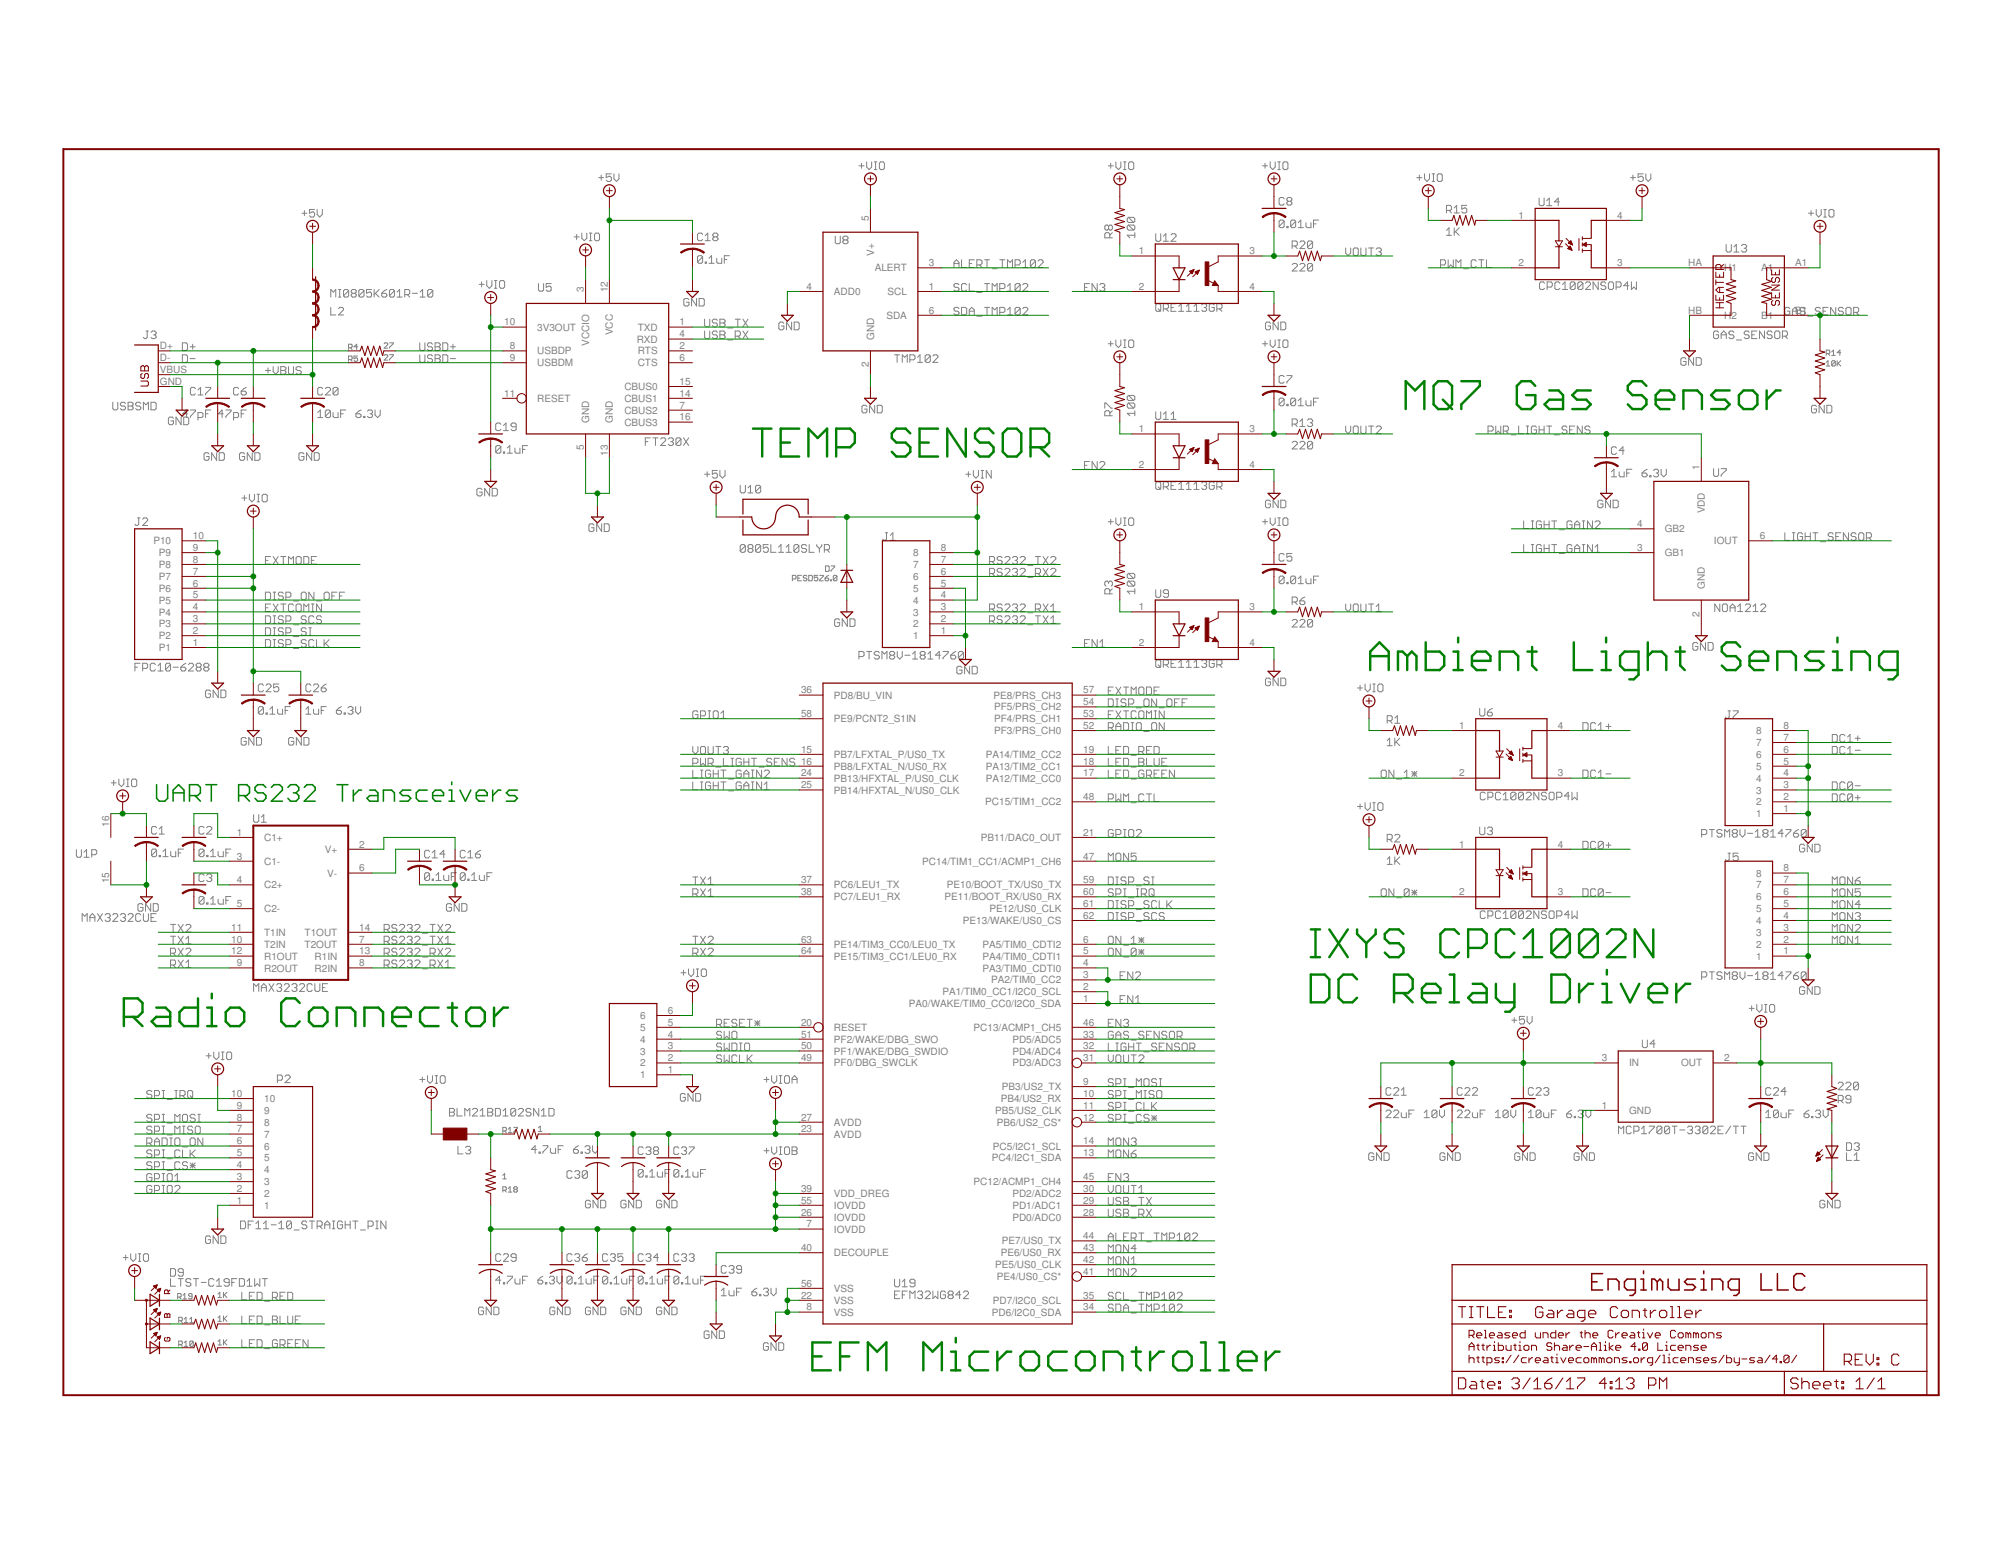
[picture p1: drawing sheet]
<svg xmlns="http://www.w3.org/2000/svg" width="279mm" height="216mm" viewBox="0 0 279 216" stroke-linecap="round" stroke-linejoin="round" font-family="sans-serif">
<defs><g id="words">
<g font-size="1.4" fill="#808080">
<text x="121.3" y="30.9" transform="rotate(-90 121.3 30.9)">5</text>
<text x="122" y="35.7" transform="rotate(-90 122 35.7)">V+</text>
<text x="159" y="35.5">1</text>
<text x="174.4" y="35.5">3</text>
<text x="212" y="30.5">1</text>
<text x="225.8" y="30.5">4</text>
<text x="81.5" y="40.8" transform="rotate(-90 81.5 40.8)">3</text>
<text x="84.9" y="40.8" transform="rotate(-90 84.9 40.8)">12</text>
<text x="112.6" y="40.5">4</text>
<text x="116.4" y="41.2">ADD0</text>
<text x="122.1" y="37.9">ALERT</text>
<text x="123.9" y="41.2">SCL</text>
<text x="129.7" y="37.2">3</text>
<text x="129.7" y="40.5">1</text>
<text x="159" y="40.5">2</text>
<text x="174.4" y="40.5">4</text>
<text x="212" y="37.2">2</text>
<text x="225.8" y="37.2">3</text>
<text x="235.7" y="37.2">HA</text>
<text x="240.7" y="37.9">H1</text>
<text x="245.9" y="37.9">A1</text>
<text x="250.7" y="37.2">A1</text>
<text x="70.4" y="45.5">10</text>
<text x="75" y="46.2">3V3OUT</text>
<text x="85.6" y="46.8" transform="rotate(-90 85.6 46.8)">VCC</text>
<text x="88.9" y="47.8">RXD</text>
<text x="89.1" y="46.2">TXD</text>
<text x="94.9" y="47.1">4</text>
<text x="94.9" y="45.5">1</text>
<text x="122" y="47.5" transform="rotate(-90 122 47.5)">GND</text>
<text x="123.8" y="44.5">SDA</text>
<text x="129.7" y="43.8">6</text>
<text x="235.7" y="43.8">HB</text>
<text x="240.7" y="44.5">H2</text>
<text x="245.9" y="44.5">B1</text>
<text x="250.7" y="43.8">B1</text>
<text x="22.3" y="48.8">D+</text>
<text x="22.3" y="50.4">D-</text>
<text x="22.3" y="53.7">GND</text>
<text x="22.3" y="52.1">VBUS</text>
<text x="71.2" y="50.4">9</text>
<text x="71.2" y="48.8">8</text>
<text x="75" y="51.2">USBDM</text>
<text x="75" y="49.5">USBDP</text>
<text x="82.3" y="48.3" transform="rotate(-90 82.3 48.3)">VCCIO</text>
<text x="89.1" y="51.2">CTS</text>
<text x="89.1" y="49.5">RTS</text>
<text x="94.9" y="53.7">15</text>
<text x="94.9" y="50.4">6</text>
<text x="94.9" y="48.8">2</text>
<text x="121.3" y="51.3" transform="rotate(-90 121.3 51.3)">2</text>
<text x="70.4" y="55.4">11</text>
<text x="75" y="56.1">RESET</text>
<text x="82.3" y="59.1" transform="rotate(-90 82.3 59.1)">GND</text>
<text x="85.6" y="59.1" transform="rotate(-90 85.6 59.1)">GND</text>
<text x="87.2" y="54.5">CBUS0</text>
<text x="87.2" y="56.1">CBUS1</text>
<text x="87.2" y="57.8">CBUS2</text>
<text x="87.2" y="59.4">CBUS3</text>
<text x="94.9" y="55.4">14</text>
<text x="94.9" y="57.1">7</text>
<text x="94.9" y="58.7">16</text>
<text x="81.5" y="62.9" transform="rotate(-90 81.5 62.9)">5</text>
<text x="84.9" y="63.7" transform="rotate(-90 84.9 63.7)">13</text>
<text x="159" y="60.4">1</text>
<text x="159" y="65.3">2</text>
<text x="174.4" y="60.4">3</text>
<text x="174.4" y="65.3">4</text>
<text x="237.3" y="65.7" transform="rotate(-90 237.3 65.7)">1</text>
<text x="238.1" y="71.7" transform="rotate(-90 238.1 71.7)">VDD</text>
<text x="21.4" y="76">P10</text>
<text x="22.2" y="77.7">P9</text>
<text x="26.9" y="75.3">10</text>
<text x="26.9" y="76.9">9</text>
<text x="127.5" y="77.7">8</text>
<text x="131.4" y="76.9">8</text>
<text x="228.6" y="73.6">4</text>
<text x="228.6" y="76.9">3</text>
<text x="232.5" y="74.4">GB2</text>
<text x="232.5" y="77.7">GB1</text>
<text x="239.3" y="76">IOUT</text>
<text x="245.7" y="75.3">6</text>
<text x="22.2" y="79.3">P8</text>
<text x="22.2" y="81">P7</text>
<text x="22.2" y="82.6">P6</text>
<text x="26.9" y="78.6">8</text>
<text x="26.9" y="80.3">7</text>
<text x="26.9" y="81.9">6</text>
<text x="26.9" y="83.6">5</text>
<text x="127.5" y="82.6">5</text>
<text x="127.5" y="81">6</text>
<text x="127.5" y="79.3">7</text>
<text x="131.4" y="83.6">4</text>
<text x="131.4" y="81.9">5</text>
<text x="131.4" y="80.3">6</text>
<text x="131.4" y="78.6">7</text>
<text x="238.1" y="82.3" transform="rotate(-90 238.1 82.3)">GND</text>
<text x="22.2" y="84.3">P5</text>
<text x="22.2" y="86">P4</text>
<text x="22.2" y="87.6">P3</text>
<text x="22.2" y="89.3">P2</text>
<text x="26.9" y="85.2">4</text>
<text x="26.9" y="86.9">3</text>
<text x="26.9" y="88.5">2</text>
<text x="127.5" y="89.3">1</text>
<text x="127.5" y="87.6">2</text>
<text x="127.5" y="86">3</text>
<text x="127.5" y="84.3">4</text>
<text x="131.4" y="88.5">1</text>
<text x="131.4" y="86.9">2</text>
<text x="131.4" y="85.2">3</text>
<text x="159" y="85.2">1</text>
<text x="174.4" y="85.2">3</text>
<text x="237.3" y="86.1" transform="rotate(-90 237.3 86.1)">2</text>
<text x="22.2" y="90.9">P1</text>
<text x="26.9" y="90.2">1</text>
<text x="159" y="90.2">2</text>
<text x="174.4" y="90.2">4</text>
<text x="111.8" y="96.8">36</text>
<text x="111.8" y="100.1">58</text>
<text x="116.4" y="97.6">PD8/BU_VIN</text>
<text x="116.4" y="100.9">PE9/PCNT2_S1IN</text>
<text x="138.7" y="97.6">PE8/PRS_CH3</text>
<text x="138.8" y="100.9">PF4/PRS_CH1</text>
<text x="138.8" y="99.2">PF5/PRS_CH2</text>
<text x="151.2" y="96.8">57</text>
<text x="151.2" y="101.8">52</text>
<text x="151.2" y="100.1">53</text>
<text x="151.2" y="98.5">54</text>
<text x="203.8" y="101.8">1</text>
<text x="217.5" y="101.8">4</text>
<text x="249" y="101.8">8</text>
<text x="111.8" y="105.1">15</text>
<text x="111.8" y="106.8">16</text>
<text x="116.4" y="105.8">PB7/LFXTAL_P/US0_TX</text>
<text x="116.4" y="107.5">PB8/LFXTAL_N/US0_RX</text>
<text x="137.6" y="107.5">PA13/TIM2_CC1</text>
<text x="137.6" y="105.8">PA14/TIM2_CC2</text>
<text x="138.8" y="102.5">PF3/PRS_CH0</text>
<text x="151.2" y="106.8">18</text>
<text x="151.2" y="105.1">19</text>
<text x="245.2" y="107.5">5</text>
<text x="245.2" y="105.8">6</text>
<text x="245.2" y="104.2">7</text>
<text x="245.2" y="102.5">8</text>
<text x="249" y="106.8">5</text>
<text x="249" y="105.1">6</text>
<text x="249" y="103.5">7</text>
<text x="111.8" y="108.4">24</text>
<text x="111.8" y="110.1">25</text>
<text x="116.4" y="109.2">PB13/HFXTAL_P/US0_CLK</text>
<text x="116.4" y="110.8">PB14/HFXTAL_N/US0_CLK</text>
<text x="137.6" y="112.5">PC15/TIM1_CC2</text>
<text x="137.6" y="109.2">PA12/TIM2_CC0</text>
<text x="151.2" y="108.4">17</text>
<text x="151.2" y="111.7">48</text>
<text x="203.8" y="108.4">2</text>
<text x="217.5" y="108.4">3</text>
<text x="245.2" y="112.5">2</text>
<text x="245.2" y="110.8">3</text>
<text x="245.2" y="109.2">4</text>
<text x="249" y="113.4">1</text>
<text x="249" y="111.7">2</text>
<text x="249" y="110.1">3</text>
<text x="249" y="108.4">4</text>
<text x="15.2" y="115.4" transform="rotate(-90 15.2 115.4)">16</text>
<text x="33.1" y="116.7">1</text>
<text x="36.9" y="117.4">C1+</text>
<text x="45.3" y="119.1">V+</text>
<text x="50.1" y="118.4">2</text>
<text x="136.9" y="117.4">PB11/DAC0_OUT</text>
<text x="151.2" y="116.7">21</text>
<text x="203.8" y="118.4">1</text>
<text x="217.5" y="118.4">4</text>
<text x="245.2" y="114.1">1</text>
<text x="15.2" y="123.3" transform="rotate(-90 15.2 123.3)">15</text>
<text x="33.1" y="120">3</text>
<text x="33.1" y="123.3">4</text>
<text x="36.9" y="120.8">C1-</text>
<text x="36.9" y="124.1">C2+</text>
<text x="45.7" y="122.4">V-</text>
<text x="50.1" y="121.7">6</text>
<text x="111.8" y="123.3">37</text>
<text x="111.8" y="125">38</text>
<text x="116.4" y="124.1">PC6/LEU1_TX</text>
<text x="116.4" y="125.7">PC7/LEU1_RX</text>
<text x="128.8" y="120.8">PC14/TIM1_CC1/ACMP1_CH6</text>
<text x="131.9" y="125.7">PE11/BOOT_RX/US0_RX</text>
<text x="132.2" y="124.1">PE10/BOOT_TX/US0_TX</text>
<text x="151.2" y="120">47</text>
<text x="151.2" y="123.3">59</text>
<text x="151.2" y="125">60</text>
<text x="203.8" y="125">2</text>
<text x="217.5" y="125">3</text>
<text x="245.2" y="125.7">6</text>
<text x="245.2" y="124.1">7</text>
<text x="245.2" y="122.4">8</text>
<text x="249" y="125">6</text>
<text x="249" y="123.3">7</text>
<text x="249" y="121.7">8</text>
<text x="32.3" y="130">11</text>
<text x="32.3" y="131.6">10</text>
<text x="33.1" y="126.7">5</text>
<text x="36.9" y="127.4">C2-</text>
<text x="36.9" y="130.7">T1IN</text>
<text x="42.5" y="130.7">T1OUT</text>
<text x="50.1" y="130">14</text>
<text x="50.1" y="131.6">7</text>
<text x="111.8" y="131.6">63</text>
<text x="134.5" y="129">PE13/WAKE/US0_CS</text>
<text x="138.2" y="127.4">PE12/US0_CLK</text>
<text x="151.2" y="131.6">6</text>
<text x="151.2" y="126.7">61</text>
<text x="151.2" y="128.3">62</text>
<text x="245.2" y="130.7">3</text>
<text x="245.2" y="129">4</text>
<text x="245.2" y="127.4">5</text>
<text x="249" y="131.6">2</text>
<text x="249" y="130">3</text>
<text x="249" y="128.3">4</text>
<text x="249" y="126.7">5</text>
<text x="32.3" y="133.3">12</text>
<text x="33.1" y="134.9">9</text>
<text x="36.9" y="134">R1OUT</text>
<text x="36.9" y="135.7">R2OUT</text>
<text x="36.9" y="132.4">T2IN</text>
<text x="42.5" y="132.4">T2OUT</text>
<text x="43.9" y="134">R1IN</text>
<text x="43.9" y="135.7">R2IN</text>
<text x="50.1" y="133.3">13</text>
<text x="50.1" y="134.9">8</text>
<text x="111.8" y="133.3">64</text>
<text x="116.4" y="132.4">PE14/TIM3_CC0/LEU0_TX</text>
<text x="116.4" y="134">PE15/TIM3_CC1/LEU0_RX</text>
<text x="137.2" y="135.7">PA3/TIM0_CDTI0</text>
<text x="137.2" y="134">PA4/TIM0_CDTI1</text>
<text x="137.2" y="132.4">PA5/TIM0_CDTI2</text>
<text x="138.4" y="137.3">PA2/TIM0_CC2</text>
<text x="151.2" y="136.6">3</text>
<text x="151.2" y="134.9">4</text>
<text x="151.2" y="133.3">5</text>
<text x="245.2" y="134">1</text>
<text x="245.2" y="132.4">2</text>
<text x="249" y="133.3">1</text>
<text x="89.4" y="142.3">6</text>
<text x="89.4" y="144">5</text>
<text x="93.2" y="141.6">6</text>
<text x="93.2" y="143.2">5</text>
<text x="111.8" y="143.2">20</text>
<text x="116.4" y="144">RESET</text>
<text x="126.9" y="140.6">PA0/WAKE/TIM0_CC0/I2C0_SDA</text>
<text x="131.6" y="139">PA1/TIM0_CC1/I2C0_SCL</text>
<text x="135.9" y="144">PC13/ACMP1_CH5</text>
<text x="151.2" y="139.9">1</text>
<text x="151.2" y="138.3">2</text>
<text x="151.2" y="143.2">46</text>
<text x="89.4" y="145.6">4</text>
<text x="89.4" y="147.3">3</text>
<text x="89.4" y="148.9">2</text>
<text x="93.2" y="144.9">4</text>
<text x="93.2" y="146.5">3</text>
<text x="93.2" y="148.2">2</text>
<text x="93.2" y="149.9">1</text>
<text x="111.8" y="148.2">49</text>
<text x="111.8" y="146.5">50</text>
<text x="111.8" y="144.9">51</text>
<text x="116.4" y="148.9">PF0/DBG_SWCLK</text>
<text x="116.4" y="147.3">PF1/WAKE/DBG_SWDIO</text>
<text x="116.4" y="145.6">PF2/WAKE/DBG_SWO</text>
<text x="141.4" y="148.9">PD3/ADC3</text>
<text x="141.4" y="147.3">PD4/ADC4</text>
<text x="141.4" y="145.6">PD5/ADC5</text>
<text x="151.2" y="148.2">31</text>
<text x="151.2" y="146.5">32</text>
<text x="151.2" y="144.9">33</text>
<text x="223.6" y="148.2">3</text>
<text x="227.5" y="148.9">IN</text>
<text x="234.7" y="148.9">OUT</text>
<text x="240.7" y="148.2">2</text>
<text x="32.3" y="153.2">10</text>
<text x="33.1" y="154.8">9</text>
<text x="36.9" y="155.6">9</text>
<text x="36.9" y="153.9">10</text>
<text x="89.4" y="150.6">1</text>
<text x="139" y="155.6">PB5/US2_CLK</text>
<text x="139.7" y="153.9">PB4/US2_RX</text>
<text x="139.9" y="152.2">PB3/US2_TX</text>
<text x="151.2" y="151.5">9</text>
<text x="151.2" y="153.2">10</text>
<text x="151.2" y="154.8">11</text>
<text x="223.6" y="154.8">1</text>
<text x="227.5" y="155.6">GND</text>
<text x="33.1" y="161.5">5</text>
<text x="33.1" y="159.8">6</text>
<text x="33.1" y="158.1">7</text>
<text x="33.1" y="156.5">8</text>
<text x="36.9" y="160.5">6</text>
<text x="36.9" y="158.9">7</text>
<text x="36.9" y="157.2">8</text>
<text x="111.8" y="158.1">23</text>
<text x="111.8" y="156.5">27</text>
<text x="116.4" y="158.9">AVDD</text>
<text x="116.4" y="157.2">AVDD</text>
<text x="138.6" y="160.5">PC5/I2C1_SCL</text>
<text x="139.2" y="157.2">PB6/US2_CS*</text>
<text x="151.2" y="156.5">12</text>
<text x="151.2" y="161.5">13</text>
<text x="151.2" y="159.8">14</text>
<text x="33.1" y="166.4">2</text>
<text x="33.1" y="164.8">3</text>
<text x="33.1" y="163.1">4</text>
<text x="36.9" y="167.2">2</text>
<text x="36.9" y="165.5">3</text>
<text x="36.9" y="163.8">4</text>
<text x="36.9" y="162.2">5</text>
<text x="111.8" y="166.4">39</text>
<text x="116.4" y="167.2">VDD_DREG</text>
<text x="135.9" y="165.5">PC12/ACMP1_CH4</text>
<text x="138.5" y="162.2">PC4/I2C1_SDA</text>
<text x="141.4" y="167.2">PD2/ADC2</text>
<text x="151.2" y="164.8">45</text>
<text x="151.2" y="166.4">30</text>
<text x="33.1" y="168.1">1</text>
<text x="36.9" y="168.8">1</text>
<text x="111.8" y="169.7">26</text>
<text x="111.8" y="168.1">55</text>
<text x="112.6" y="171.4">7</text>
<text x="116.4" y="172.1">IOVDD</text>
<text x="116.4" y="170.5">IOVDD</text>
<text x="116.4" y="168.8">IOVDD</text>
<text x="139.9" y="173.8">PE7/US0_TX</text>
<text x="141.4" y="170.5">PD0/ADC0</text>
<text x="141.4" y="168.8">PD1/ADC1</text>
<text x="151.2" y="169.7">28</text>
<text x="151.2" y="168.1">29</text>
<text x="151.2" y="173.1">44</text>
<text x="111.8" y="174.7">40</text>
<text x="111.8" y="179.7">56</text>
<text x="116.4" y="175.4">DECOUPLE</text>
<text x="139" y="177.1">PE5/US0_CLK</text>
<text x="139.2" y="178.8">PE4/US0_CS*</text>
<text x="139.7" y="175.4">PE6/US0_RX</text>
<text x="151.2" y="178">41</text>
<text x="151.2" y="176.4">42</text>
<text x="151.2" y="174.7">43</text>
<text x="111.8" y="181.3">22</text>
<text x="112.6" y="183">8</text>
<text x="116.4" y="183.7">VSS</text>
<text x="116.4" y="182.1">VSS</text>
<text x="116.4" y="180.4">VSS</text>
<text x="138.5" y="183.7">PD6/I2C0_SDA</text>
<text x="138.6" y="182.1">PD7/I2C0_SCL</text>
<text x="151.2" y="183">34</text>
<text x="151.2" y="181.3">35</text>
</g>
</g></defs>
<g fill="none" stroke="#808080" stroke-width=".14">
<path d="M42.2 29.8h.7M42.5 29.4v.7M43.9 29.3h-.7v.5l.4-.2h.2l.1 .2v.3l-.1 .2h-.4l-.2-.2M44.3 29.3v.7l.3 .3 .4-.3v-.7M66.9 39.7h.7M67.2 39.4v.7M68 39.2v.7l.3 .4 .4-.4v-.7M69 39.2h.4M69.2 39.2v1.1M69.9 39.2h.4l.2 .2v.7l-.2 .2h-.4l-.2-.2v-.7zM75.2 39.6v.9l.2 .2h.3l.2-.2v-.9M77 39.6h-.7v.5l.5-.1 .2 .1v.4l-.2 .2h-.4l-.1-.2"/>
<path d="M80.2 33.1h.7M80.5 32.7v.7M81.2 32.6v.7l.4 .3 .3-.3v-.7M82.3 33.6h.4M82.3 32.6h.4M82.5 32.6v1M83.2 32.6h.3l.2 .1v.7l-.2 .2h-.3l-.2-.2v-.7zM83.6 24.8h.7M83.9 24.4v.8M85.4 24.3h-.8v.5l.4-.2h.2l.2 .2v.4l-.2 .1h-.4l-.2-.1M85.7 24.3v.7l.4 .3 .3-.3v-.7M98.1 32.7l-.2-.1h-.3l-.2 .1v.7l.2 .2h.3l.2-.2"/>
<path d="M98.1 35.9l-.2-.2h-.3l-.2 .2v.7M98.1 35.9v.7l-.2 .2h-.3l-.2-.2M98.1 35.9l-.7 .7M98.5 36.6h.1v.2h-.1zM98.5 33.6h.7M98.5 32.9l.3-.3v1M99 36.8h.7M99 36.1l.4-.4v1.1M99.7 33.1h.4M99.7 33.1l-.2 .2v.1l.2 .2h.4l.1-.2v-.1l-.1-.2M99.7 33.1l-.2-.2v-.2l.2-.1h.4l.1 .1v.2l-.1 .2M100.1 36.1v.5l.1 .2h.6v-.7"/>
<path d="M101.1 36.2h.4M101.9 35.7h-.8v1.1M116.6 33v.9l.2 .1h.4l.1-.1v-.9M117.9 33.5l-.2 .2v.2l.2 .1h.3l.2-.1v-.2l-.2-.2M117.9 33.5l-.2-.2v-.2l.2-.1h.3l.2 .1v.2l-.2 .2M117.9 33.5h.3M119.9 23.2h.7M120.3 22.8v.7M121 22.6v.7l.3 .4 .4-.4v-.7M122.1 23.7h.3M122.1 22.6h.3M122.3 22.6v1.1"/>
<path d="M123 22.6h.3l.2 .2v.7l-.2 .2h-.3l-.2-.2v-.7zM133.2 37.4v-.8l.3-.3 .4 .3v.8M133.2 36.8h.7M133.9 39.8l-.2-.2h-.3l-.2 .2v.2l.2 .1h.3l.2 .2v.2l-.2 .2h-.3l-.2-.2M134.3 36.3v1.1h.7M135 39.8l-.2-.2h-.3l-.2 .2v.7l.2 .2h.3l.2-.2M135.3 36.8h.4M135.3 39.6v1.1h.7M136 36.3h-.7v1.1h.7M136.4 37h.5l.2-.2v-.3l-.2-.2h-.5v1.1M136.8 37l.3 .4M137.5 39.6h.7"/>
<path d="M137.5 36.3h.7M137.8 36.3v1.1M137.8 39.6v1.1M138.5 37.5h.7M139.6 36.3h.7M140 36.3v1.1M140.7 40l.3-.4v1.1M140.7 37.4v-1.1l.3 .3 .4-.3v1.1M141.7 37h.6l.2-.2v-.3l-.2-.2h-.6v1.1M142.5 39.8v.7l-.2 .2h-.4l-.2-.2M142.5 39.8l-.2-.2h-.4l-.2 .2v.7M142.5 39.8l-.8 .7"/>
<path d="M142.8 39.8l.2-.2h.3l.2 .2v.2l-.7 .7h.7M142.8 36.6l.4-.3v1.1M142.8 37.4h.7M144.6 36.5v.7l-.2 .2h-.3l-.2-.2M144.6 36.5l-.2-.2h-.3l-.2 .2v.7M144.6 36.5l-.7 .7M144.9 36.5l.2-.2h.4l.1 .2v.1l-.7 .8h.7M152.1 39.6h-.7v1.1h.7M153.2 39.6v1.1l-.7-1.1v1.1M153.6 39.8l.1-.2h.4l.2 .2v.2l-.2 .1M154.7 23.2h.7M154.8 31.6l-.2-.2h-.2l-.1 .2v.4l.1 .1h.2l.2-.1"/>
<path d="M154.8 31.6l.2-.2h.2l.1 .2v.4l-.1 .1h-.2l-.2-.1M154.8 31.6v.4M155 33.2v-.5l-.2-.2h-.4l-.1 .2v.5h1M155.1 22.8v.7M155.3 32.5l-.3 .4M155.8 22.6v.7l.4 .4 .3-.4v-.7M156.9 23.7h.3M156.9 22.6h.3M157.1 22.6v1.1M157.6 30.4h.7l.2 .1v.4l-.2 .2M157.6 31.4h.7l.2 .2v.4l-.2 .1M157.6 30.4l-.2 .1v.4l.2 .2h.7"/>
<path d="M157.6 31.4l-.2 .2v.4l.2 .1h.7M157.6 31.4l.7 .7M157.6 30.4l.7 .7M157.6 22.8l.2-.2h.3l.2 .2v.7l-.2 .2h-.3l-.2-.2zM158.5 32.5v.7M158.5 32.9h-1.1l.4 .3M161.4 32.6v.9l.1 .2h.4l.2-.2v-.9M162.4 33l.4-.4v1.1M162.4 33.7h.8M163.5 32.8l.2-.2h.3l.2 .2v.2l-.7 .7h.7M176.3 23.2h.7M176.6 22.8v.7"/>
<path d="M177.4 22.6v.7l.3 .4 .4-.4v-.7M178.4 23.7h.4M178.4 22.6h.4M178.6 22.6v1.1M179.3 22.6h.4l.1 .2v.7l-.1 .2h-.4l-.2-.2v-.7zM179.3 27.8l-.2-.2h-.3l-.2 .2v.7l.2 .1h.3l.2-.1M179.3 30.9l-.2-.2h-.3l-.2 .2v.7M179.3 30.9v.7l-.2 .2h-.3l-.2-.2M179.3 30.9l-.7 .7M179.7 31.6h.2v.2h-.2zM179.9 28.1l-.2-.2v-.1l.2-.2h.3l.2 .2v.1l-.2 .2M179.9 28.1l-.2 .2v.2l.2 .1h.3l.2-.1v-.2l-.2-.2"/>
<path d="M179.9 28.1h.3M180.4 34.4h.6l.1-.2v-.4l-.1-.1h-.6v1M180.4 37l.2-.2h.4l.1 .2v.1l-.7 .7h.7M180.8 34.4l.3 .3M180.9 30.9l-.2-.2h-.3l-.2 .2v.7M180.9 30.9v.7l-.2 .2h-.3l-.2-.2M180.9 30.9l-.7 .7M181.3 31.1l.3-.4v1.1M181.3 31.8h.7M181.5 33.8l.2-.1h.3l.2 .1v.2l-.7 .7h.7M181.5 37l.2-.2h.3l.2 .2v.1l-.7 .7h.7M182.4 31.1v.5l.1 .2h.5v-.7"/>
<path d="M183.3 33.8l-.2-.1h-.4l-.1 .1v.7M183.3 37l-.2-.2h-.4l-.1 .2v.7M183.3 33.8v.7l-.2 .2h-.4l-.1-.2M183.3 37v.7l-.2 .1h-.4l-.1-.1M183.3 37l-.7 .7M183.3 33.8l-.7 .7M183.4 31.3h.4M184.1 30.7h-.7v1.1M187.9 34.6v.7l.3 .4 .4-.4v-.7M189 34.8l.1-.2h.4l.2 .2v.7l-.2 .2h-.4l-.1-.2zM190 34.6v.9l.2 .2h.4l.1-.2v-.9M191.1 34.6h.7"/>
<path d="M191.5 34.6v1.1M192.2 34.8l.1-.2h.4l.2 .2v.2l-.2 .2M192.5 35.2h.2M192.7 35.2l.2 .1v.2l-.2 .2h-.4l-.1-.2M197.8 24.8h.7M198.2 24.4v.8M198.9 24.3v.7l.4 .3 .3-.3v-.7M200 25.3h.3M200 24.3h.3M200.2 24.3v1M200.7 24.4l.2-.1h.3l.2 .1v.8l-.2 .1h-.3l-.2-.1zM201.1 37h.6l.1-.2v-.3l-.1-.2h-.6v1.1"/>
<path d="M202 32.2l.3-.4v1.1M202 32.9h.7M202 29.4h.5l.2-.2v-.3l-.2-.2h-.5v1M202.2 36.3v1.1l.4-.4 .3 .4v-1.1M202.3 29.4l.4 .3M203.1 31.8v1.1M203.1 29l.3-.3v1M203.1 29.7h.7M203.2 32.3l.6 .6M203.3 37.4v-1.1l.3 .3 .4-.3v1.1M203.8 31.8l-.7 .7M204.3 37.5h.8"/>
<path d="M204.8 28.7h-.7v.5l.4-.2h.1l.2 .2v.4l-.2 .1h-.3l-.2-.1M206.1 36.5l-.1-.2h-.4l-.2 .2v.7l.2 .2h.4l.1-.2M206.5 36.3h.7M206.8 36.3v1.1M207.6 36.3v1.1h.7M214.9 27.7v.9l.2 .1h.3l.2-.1v-.9M215.7 39.6l-.2-.2h-.4l-.1 .2v.7l.1 .1h.4l.2-.1M216 28.7h.7M216 28l.3-.3v1M217.7 28.2h-.7l.6-.5v1M217.8 39.6l-.2-.2h-.3l-.2 .2v.7l.2 .1h.3l.2-.1M218.2 39.7l.3-.3v1"/>
<path d="M219.9 39.6l-.1-.2h-.4l-.2 .2v.7M219.9 39.6v.7l-.1 .1h-.4l-.2-.1M219.9 39.6l-.7 .7M221 39.6l-.2-.2h-.3l-.2 .2v.7M221 39.6v.7l-.2 .1h-.3l-.2-.1M221 39.6l-.7 .7M221.4 39.6l.2-.2h.3l.2 .2v.1l-.7 .7h.7M223.2 39.4v1l-.8-1v1M224.2 39.6l-.2-.2h-.3l-.2 .2v.1l.2 .2h.3l.2 .2v.2l-.2 .1h-.3l-.2-.1M224.8 39.4h.3l.2 .2v.7l-.2 .1h-.3l-.2-.1v-.7zM227.4 39.9h-.7l.5-.5v1M227.7 24.8h.7"/>
<path d="M227.8 39.4v1l.3-.3 .4 .3v-1M228 24.4v.8M229.4 24.3h-.7v.5l.4-.2h.2l.1 .2v.4l-.1 .1h-.4l-.2-.1M229.8 24.3v.7l.3 .3 .4-.3v-.7M241 34.1v.9l.2 .2h.4l.1-.2v-.9M242.1 35.2h.7M242.1 34.5l.3-.4v1.1M243.2 34.3l.2-.2h.3l.2 .2v.2l-.2 .2M243.5 34.7h.2M243.7 34.7l.2 .1v.2l-.2 .2h-.3l-.2-.2M252.5 29.8h.7M252.9 29.4v.7"/>
<path d="M253.6 29.3v.7l.3 .3 .4-.3v-.7M254.7 30.3h.3M254.7 29.3h.3M254.8 29.3v1M255.4 29.4l.1-.1h.4l.2 .1v.7l-.2 .2h-.4l-.1-.2zM15.7 56.2v.9l.2 .1h.4l.1-.1v-.9M17.5 56.3l-.2-.1h-.3l-.2 .1v.2l.2 .2h.3l.2 .2v.2l-.2 .1h-.3l-.2-.1M17.9 56.2h.5l.2 .1v.2l-.2 .2 .2 .2v.2l-.2 .1h-.5zM17.9 56.7h.5M19.7 56.3l-.2-.1h-.4l-.2 .1v.2l.2 .2h.4l.2 .2v.2l-.2 .1h-.4l-.2-.1M20 57.2v-1l.4 .3 .3-.3v1M20.4 46.2h.3"/>
<path d="M20.6 46.2v.9l-.2 .2h-.2l-.2-.2M21.1 56.2h.5l.2 .1v.8l-.2 .1h-.5zM21.1 46.4l.2-.2h.3l.2 .2v.2l-.2 .2M21.4 46.8h.2M21.6 46.8l.2 .1v.2l-.2 .2h-.3l-.2-.2M24.2 58.4l-.2-.1h-.3l-.2 .1v.7l.2 .2h.3l.2-.2v-.3h-.3M25.3 58.3v1l-.7-1v1M25.5 49.6h.5l.2 .1v.7l-.2 .2h-.5zM25.5 47.9h.5l.2 .2v.7l-.2 .2h-.5zM25.7 58.3h.5l.2 .1v.7l-.2 .2h-.5zM26.2 57.8h-.7l.5-.5v1M26.5 48.4h.7"/>
<path d="M26.5 50.1h.7M26.6 57.3h.7v.1l-.7 .7v.2M26.9 48.1v.7M27.3 54.3l-.2-.2h-.3l-.2 .2v.7l.2 .2h.3l.2-.2M27.6 58.3h.6l.1-.2v-.3l-.1-.2h-.6v1.1M27.6 55.2h.7M27.6 54.5l.4-.4v1.1M28.7 54.1h.7v.2l-.7 .7v.2M28.7 57.8h.4M29.4 57.3h-.7v1M31.2 57.8h-.7l.5-.5v1M31.5 57.3h.8v.1l-.8 .7v.2"/>
<path d="M32.6 58.3h.5l.2-.2v-.3l-.2-.2h-.5v1.1M33.3 54.3l-.2-.2h-.3l-.2 .2v.7l.2 .2h.3l.2-.2M33.7 54.6h.5l.2 .2v.2l-.2 .2h-.3l-.2-.2zM33.7 57.8h.3M34.4 57.3h-.7v1M34.4 54.1l-.4 .2-.3 .3M37.1 51.7h.7M37.4 51.4v.7M38.1 51.2v.7l.4 .4 .3-.4v-.7M39.2 51.2h.5l.2 .2v.2l-.2 .1 .2 .2v.2l-.2 .2h-.5zM39.2 51.7h.5M40.3 51.2v.9l.1 .2h.4l.2-.2v-.9"/>
<path d="M42.1 51.4l-.2-.2h-.4l-.2 .2v.2l.2 .1h.4l.2 .2v.2l-.2 .2h-.4l-.2-.2M44.4 58.3h.7M44.4 57.6l.3-.3v1M45.1 54.3l-.2-.2h-.4l-.1 .2v.7l.1 .2h.4l.2-.2M45.4 54.3l.2-.2h.4l.1 .2v.2l-.7 .7h.7M46.1 57.4l-.1-.1h-.4l-.2 .1v.7M46.1 57.4v.7l-.1 .2h-.4l-.2-.2M46.1 57.4l-.7 .7M46.2 41.5v-1.1l.3 .4 .4-.4v1.1M46.2 42.9v1.1h.7M46.5 57.6v.5l.2 .2h.5v-.7M47.2 54.3l-.2-.2h-.3l-.2 .2v.7"/>
<path d="M47.2 54.3v.7l-.2 .2h-.3l-.2-.2M47.2 54.3l-.7 .7M47.3 40.4h.3M47.3 41.5h.3M47.3 43.1l.1-.2h.4l.2 .2v.2l-.7 .7h.7M47.4 40.4v1.1M47.6 57.8h.3M48.3 57.3h-.7v1M48.7 48.6h.3l.2-.2v-.2l-.2-.1h-.3v.7M48.7 50.2h.3l.2-.1v-.3l-.2-.1h-.3v.8M48.7 40.6l-.2-.2h-.3l-.2 .2v.7M48.7 40.6v.7l-.2 .2h-.3l-.2-.2"/>
<path d="M48.7 40.6l-.7 .7M48.9 48.6l.3 .2M48.9 50.2l.3 .3M49.2 41l-.2-.2v-.2l.2-.2h.4l.1 .2v.2l-.1 .2M49.2 41l-.2 .1v.2l.2 .2h.4l.1-.2v-.2l-.1-.1M49.2 41h.4M49.7 57.8h.5l.2 .2v.1l-.2 .2h-.3l-.2-.2zM49.9 49.7h-.5v.4l.3-.1 .2 .1v.2l-.1 .2h-.2l-.2-.2M49.9 48.4h-.5l.4-.3v.7M50.4 57.3l-.3 .1-.4 .4M50.8 58.1h.1v.2h-.1zM50.8 40.6l-.2-.2h-.3l-.2 .2v.7"/>
<path d="M50.8 40.6v.7l-.2 .2h-.3l-.2-.2M50.8 40.6l-.7 .7M51.3 57.4l.2-.1h.3l.2 .1v.2l-.2 .2M51.7 57.8h.1M51.8 57.8l.2 .2v.1l-.2 .2h-.3l-.2-.2M51.9 40.4h-.7v.6l.5-.2 .2 .2v.3l-.2 .2h-.3l-.2-.2M52.2 40.4v1.1M52.4 57.3v.7l.3 .3 .4-.3v-.7M52.4 41l.5 .5M52.9 40.4l-.7 .7M53.3 41h.5l.2 .1v.2l-.2 .2h-.3l-.2-.2zM53.6 49.7l.2-.2h.2l.1 .2v.1l-.5 .5h.5"/>
<path d="M53.6 48l.2-.1h.2l.1 .1v.1l-.5 .5h.5M54 40.4l-.3 .2-.4 .4M54.4 49.5h.5v.2l-.5 .5v.1M54.4 47.9h.5v.1l-.5 .5v.1M55.1 40.6l-.2-.2h-.4l-.1 .2v.7M55.1 40.6v.7l-.2 .2h-.4l-.1-.2M55.1 40.6l-.7 .7M55.4 41.5h.8M55.4 40.8l.4-.4v1.1M56.5 41.1h.5l.2-.1v-.4l-.2-.2h-.5v1.1M56.9 41.1l.3 .4M57.6 41h.7"/>
<path d="M58.6 49.6v.8l.2 .2h.3l.2-.2v-.8M58.6 47.9v.9l.2 .2h.3l.2-.2v-.9M58.7 41.5h.7M58.7 40.8l.3-.4v1.1M60.4 49.7l-.2-.1h-.3l-.2 .1v.2l.2 .2h.3l.2 .1v.2l-.2 .2h-.3l-.2-.2M60.4 48.1l-.2-.2h-.3l-.2 .2v.1l.2 .2h.3l.2 .2v.2l-.2 .2h-.3l-.2-.2M60.4 40.6l-.2-.2h-.3l-.2 .2v.7M60.4 40.6v.7l-.2 .2h-.3l-.2-.2M60.4 40.6l-.7 .7M60.7 49.6h.6l.2 .1v.2l-.2 .2 .2 .1v.2l-.2 .2h-.6zM60.7 47.9h.6l.2 .2v.1l-.2 .2 .2 .2v.2l-.2 .2h-.6zM60.7 48.4h.6"/>
<path d="M60.7 50.1h.6M61.8 49.6h.6l.1 .1v.7l-.1 .2h-.6zM61.8 47.9h.6l.1 .2v.7l-.1 .2h-.6zM62.9 48.4h.7M62.9 50.1h.7M63.2 48.1v.7M69 40.3h.4M69.9 59.2l-.2-.1h-.3l-.2 .1v.8l.2 .1h.3l.2-.1M70.3 59.4l.4-.3v1M72.1 59.6h-.6l-.1-.2v-.2l.1-.1h.4l.2 .1v.8l-.2 .1h-.4l-.1-.1M96.2 41.8l-.2-.1h-.3l-.2 .1v.8l.2 .1h.3l.2-.1v-.4h-.4M97.3 41.7v1l-.7-1v1"/>
<path d="M97.6 41.7h.5l.2 .1v.8l-.2 .1h-.5zM98.4 46.2v.9l.2 .2h.3l.2-.2v-.9M98.4 44.6v.9l.2 .1h.3l.2-.1v-.9M100.2 44.7l-.2-.1h-.4l-.1 .1v.2l.1 .2h.4l.2 .2v.2l-.2 .1h-.4l-.1-.1M100.2 46.4l-.2-.2h-.4l-.1 .2v.2l.1 .2h.4l.2 .1v.2l-.2 .2h-.4l-.1-.2M100.5 44.6h.5l.2 .1v.2l-.2 .2 .2 .2v.2l-.2 .1h-.5zM100.5 46.2h.5l.2 .2v.2l-.2 .2 .2 .1v.2l-.2 .2h-.5zM100.5 46.8h.5M100.5 45.1h.5M101.6 47.5h.7M101.6 45.8h.7M102.7 46.9h.5l.2-.1v-.4l-.2-.2h-.5v1.1"/>
<path d="M102.7 44.6h.7M103 44.6v1M103 46.9l.4 .4M103.7 44.6l.7 1M103.7 46.2l.7 1.1M104.4 44.6l-.7 1M104.4 46.2l-.7 1.1M109.5 45.2l-.2-.2h-.4l-.1 .2v.7l.1 .2h.4l.2-.2v-.4h-.4M110.5 45v1.1l-.7-1.1v1.1M110.9 45h.5l.2 .2v.7l-.2 .2h-.5zM121.1 56.8l-.2-.2h-.4l-.1 .2v.7l.1 .2h.4l.2-.2v-.4h-.4M122.1 56.6v1.1l-.7-1.1v1.1"/>
<path d="M122.5 56.6h.5l.2 .2v.7l-.2 .2h-.5zM124.9 49.6h.7M125.3 49.6v1M126 50.6v-1l.3 .3 .4-.3v1M127 50.2h.6l.2-.1v-.4l-.2-.1h-.6v1M128.1 49.9l.4-.3v1M128.1 50.6h.7M129.9 49.7l-.2-.1h-.4l-.1 .1v.7M129.9 49.7v.7l-.2 .2h-.4l-.1-.2M129.9 49.7l-.7 .7M130.3 49.7l.1-.1h.4l.2 .1v.2l-.7 .7h.7M133.9 43.1l-.2-.2h-.3l-.2 .2v.2l.2 .2h.3l.2 .1v.2l-.2 .2h-.3l-.2-.2"/>
<path d="M134.3 42.9h.5l.2 .2v.7l-.2 .2h-.5zM135.3 43.5h.7M135.3 44v-.7l.4-.4 .3 .4v.7M136.4 40.8h.7M136.4 44.2h.7M137.5 42.9h.7M137.8 42.9v1.1M138.5 40.7v-1.1l.4 .4 .3-.4v1.1M138.5 44v-1.1l.4 .4 .3-.4v1.1M139.6 43.6h.5l.2-.1v-.4l-.2-.2h-.5v1.1M139.6 40.3h.5l.2-.2v-.3l-.2-.2h-.5v1.1M140.7 40.7h.7"/>
<path d="M140.7 44h.7M140.7 43.3l.3-.4v1.1M142.5 43.1l-.2-.2h-.4l-.2 .2v.7M142.5 43.1v.7l-.2 .2h-.4l-.2-.2M142.5 43.1l-.8 .7M142.8 43.1l.2-.2h.3l.2 .2v.2l-.7 .7h.7M151.4 40.1h.4M153.9 40.1h.2M154.1 40.1l.2 .2v.2l-.2 .2h-.4l-.1-.2M154.3 57v-.7h.1l.8 .7h.1M154.7 48h.7M155 58.1v-.6l-.2-.1h-.4l-.1 .1v.6h1"/>
<path d="M155.1 47.6v.8M155.3 57.4l-.3 .3M155.8 47.5v.7l.4 .3 .3-.3v-.7M156.9 47.5h.3M156.9 48.5h.3M157.1 47.5v1M157.6 55.2h.7l.2 .2v.4l-.2 .1M157.6 56.3h.7l.2 .2v.3l-.2 .2M157.6 55.2l-.2 .2v.4l.2 .1h.7M157.6 56.3l-.2 .2v.3l.2 .2h.7M157.6 56.3l.7 .7M157.6 55.2l.7 .7"/>
<path d="M157.6 47.6l.2-.1h.3l.2 .1v.8l-.2 .1h-.3l-.2-.1zM158.5 57.4v.7M158.5 57.7h-1.1l.4 .4M161.4 57.5v.9l.1 .2h.4l.2-.2v-.9M161.5 42.4h.4l.2 .2v.7l-.2 .2h-.4l-.1-.2v-.7zM161.7 43.1l.4 .4M162.4 43.1h.6l.2-.2v-.3l-.2-.2h-.6v1.1M162.4 58.6h.8M162.4 57.8l.4-.3v1.1M162.8 43.1l.4 .4M163.5 42.9h.4M163.5 58.6h.7"/>
<path d="M163.5 57.8l.4-.3v1.1M164.2 42.4h-.7v1.1h.7M164.6 42.8l.3-.4v1.1M164.6 43.5h.7M165.7 42.8l.3-.4v1.1M165.7 43.5h.6M166.7 42.8l.4-.4v1.1M166.7 43.5h.7M167.8 42.6l.2-.2h.3l.2 .2v.2l-.2 .1M168.1 42.9h.2M168.3 42.9l.2 .2v.2l-.2 .2h-.3l-.2-.2M169.5 42.6l-.1-.2h-.4l-.2 .2v.7l.2 .2h.4l.1-.2v-.4h-.3"/>
<path d="M169.9 43.1h.6l.1-.2v-.3l-.1-.2h-.6v1.1M170.3 43.1l.3 .4M176.3 48h.7M176.6 47.6v.8M177.4 47.5v.7l.3 .3 .4-.3v-.7M177.4 45.2l-.2-.2h-.3l-.2 .2v.7l.2 .2h.3l.2-.2v-.4h-.3M178.4 47.5h.4M178.4 48.5h.4M178.5 45v1.1l-.7-1.1v1.1M178.6 47.5v1M178.8 45h.6l.1 .2v.7l-.1 .2h-.6zM179.1 47.6l.2-.1h.4l.1 .1v.8l-.1 .1h-.4l-.2-.1z"/>
<path d="M179.3 52.6l-.2-.1h-.3l-.2 .1v.7l.2 .2h.3l.2-.2M179.3 55.8l-.2-.2h-.3l-.2 .2v.7M179.3 55.8v.7l-.2 .2h-.3l-.2-.2M179.3 55.8l-.7 .7M179.7 56.5h.2v.2h-.2zM179.7 52.5h.7v.1l-.7 .7v.2M180.4 59.2h.6l.1-.2v-.3l-.1-.2h-.6v1.1M180.8 59.2l.3 .4M180.9 55.8l-.2-.2h-.3l-.2 .2v.7M180.9 55.8v.7l-.2 .2h-.3l-.2-.2M180.9 55.8l-.7 .7M181.3 55.9l.3-.3v1.1"/>
<path d="M181.3 56.7h.7M181.5 58.9l.3-.4v1.1M181.5 59.6h.7M182.4 55.9v.6l.1 .2h.5v-.8M182.6 58.7l.1-.2h.4l.2 .2v.2l-.2 .1M182.9 59h.2M183.1 59l.2 .2v.2l-.2 .2h-.4l-.1-.2M183.4 56.1h.4M184.1 55.6h-.7v1.1M187.9 59.5v.7l.3 .4 .4-.4v-.7M189.1 59.5h.4l.2 .2v.7l-.2 .2h-.4l-.1-.2v-.7zM190 59.5v.9l.2 .2h.4l.1-.2v-.9"/>
<path d="M191.1 59.5h.7M191.5 59.5v1.1M192.2 59.7l.1-.2h.4l.2 .2v.1l-.7 .8h.7M208.9 59.5v1.1l.3-.4 .3 .4v-1.1M212 59.5v1.1h.7M213.1 59.5h.4M213.3 59.5v1.1M214.5 59.7l-.1-.2h-.4l-.2 .2v.7l.2 .2h.4l.1-.2v-.4h-.3M214.9 59.5v1.1M215.6 59.5v1.1M216 59.5h.7M216 40.1h.6l.1-.2v-.3l-.1-.2h-.6v1"/>
<path d="M216.3 59.5v1.1M218.2 40.4h.7M218.8 59.7l-.2-.2h-.3l-.2 .2v.1l.2 .2h.3l.2 .2v.2l-.2 .2h-.3l-.2-.2M219.9 59.5h-.7v1.1h.7M220.9 59.5v1.1l-.7-1.1v1.1M222 59.7l-.2-.2h-.3l-.2 .2v.1l.2 .2h.3l.2 .2v.2l-.2 .2h-.3l-.2-.2M225.7 40.1h.5l.2-.2v-.3l-.2-.2h-.5v1M235.4 50.1l-.2-.1h-.3l-.2 .1v.7l.2 .2h.3l.2-.2v-.3h-.3M236.5 50v1l-.7-1v1M236.8 50h.6l.2 .1v.7l-.2 .2h-.6zM240 46.4l-.2-.2h-.4l-.1 .2v.7l.1 .2h.4l.2-.2v-.3h-.4M240.3 46.8h.7"/>
<path d="M240.3 47.3v-.7l.4-.4 .3 .4v.7M242.1 46.4l-.2-.2h-.3l-.2 .2v.2l.2 .2h.3l.2 .1v.2l-.2 .2h-.3l-.2-.2M242.5 47.5h.7M244.2 46.4l-.1-.2h-.4l-.2 .2v.2l.2 .2h.4l.1 .1v.2l-.1 .2h-.4l-.2-.2M244.6 46.8h.4M245.3 46.2h-.7v1.1h.7M246.4 46.2v1.1l-.7-1.1v1.1M247.4 46.4l-.1-.2h-.4l-.2 .2v.2l.2 .2h.4l.1 .1v.2l-.1 .2h-.4l-.2-.2M248 46.2h.3l.2 .2v.7l-.2 .2h-.3l-.2-.2v-.7zM248.9 46.9h.5l.2-.1v-.4l-.2-.2h-.5v1.1M249.2 46.9l.4 .4M249.9 43.1l-.2-.2h-.3l-.2 .2v.7l.2 .2h.3l.2-.2v-.3h-.3"/>
<path d="M250.3 43.5h.7M250.3 44v-.7l.3-.4 .4 .4v.7M252.1 43.1l-.2-.2h-.4l-.2 .2v.2l.2 .2h.4l.2 .1v.2l-.2 .2h-.4l-.2-.2M252.4 44.2h.7M253.6 56.8l-.1-.2h-.4l-.2 .2v.7l.2 .2h.4l.1-.2v-.4h-.3M254.2 43.1l-.2-.2h-.3l-.2 .2v.2l.2 .2h.3l.2 .1v.2l-.2 .2h-.3l-.2-.2M254.6 43.5h.3M254.7 56.6v1.1l-.7-1.1v1.1M255 50.6l.2-.2v.7M255 51.1h.5M255 49.4h.4l.1-.1v-.3l-.1-.1h-.4v.7M255.1 56.6h.5l.2 .2v.7l-.2 .2h-.5z"/>
<path d="M255.2 49.4l.3 .2M255.2 42.9h-.6v1.1h.6M255.8 49.1l.2-.2v.7M255.8 49.6h.5M256.3 50.5v.5l-.2 .1h-.2l-.1-.1M256.3 50.5l-.2-.1-.3 .1v.5M256.3 50.5l-.5 .5M256.3 42.9v1.1l-.7-1.1v1.1M256.5 50.4v.7M256.6 50.7l.4 .4M257 50.4l-.5 .5M257 49.3h-.5l.4-.4v.7"/>
<path d="M257.4 43.1l-.2-.2h-.3l-.2 .2v.2l.2 .2h.3l.2 .1v.2l-.2 .2h-.3l-.2-.2M257.7 43.1l.2-.2h.4l.2 .2v.7l-.2 .2h-.4l-.2-.2zM258.8 43.6h.6l.1-.1v-.4l-.1-.2h-.6v1.1M259.2 43.6l.3 .4M19.2 72.3h.4M19.4 72.3v.9l-.2 .2h-.2l-.2-.2M19.9 72.5l.2-.2h.3l.2 .2v.2l-.7 .7h.7M29.2 63.4l-.2-.2h-.3l-.2 .2v.7l.2 .2h.3l.2-.2v-.3h-.4M30.2 63.2v1.1l-.7-1.1v1.1M30.6 63.2h.6l.1 .2v.7l-.1 .2h-.6zM33.8 69.6h.7M34.1 69.2v.7"/>
<path d="M34.2 63.4l-.2-.2h-.4l-.2 .2v.7l.2 .2h.4l.2-.2v-.3h-.4M34.8 69v.7l.4 .4 .3-.4v-.7M35.2 63.2v1.1l-.7-1.1v1.1M35.6 63.2h.5l.2 .2v.7l-.2 .2h-.5zM35.9 70.1h.3M35.9 69h.3M36.1 69v1.1M36.6 69.2l.2-.2h.3l.2 .2v.7l-.2 .2h-.3l-.2-.2zM37.1 78.3h.3M37.8 77.7h-.7v1.1h.7M38.1 77.7l.7 1.1M38.8 77.7l-.7 1.1"/>
<path d="M39.2 77.7h.7M39.6 77.7v1.1M40.3 78.8v-1.1l.3 .4 .4-.4v1.1M41.3 77.9l.2-.2h.4l.2 .2v.7l-.2 .2h-.4l-.2-.2zM42.4 77.7h.5l.2 .2v.7l-.2 .2h-.5zM42.4 63.4l-.1-.2h-.4l-.2 .2v.7l.2 .2h.4l.1-.2v-.3h-.3M43.5 78.3h.3M43.5 63.2v1.1l-.7-1.1v1.1M43.9 63.2h.5l.2 .2v.7l-.2 .2h-.5zM44.2 77.7h-.7v1.1h.7M67.3 68.4l-.2-.2h-.3l-.2 .2v.7l.2 .2h.3l.2-.2v-.4h-.3M68.4 68.2v1.1l-.7-1.1v1.1"/>
<path d="M68.7 68.2h.6l.1 .2v.7l-.1 .2h-.6zM69.9 62.4l-.2-.2h-.3l-.2 .2v.7M69.9 62.4v.7l-.2 .2h-.3l-.2-.2M69.9 62.4l-.7 .7M70.3 63.1h.2v.2h-.2zM70.3 60.1h.7M70.8 63.3h.7M70.8 62.6l.4-.4v1.1M71.9 62.6v.5l.2 .2h.5v-.7M73 62.8h.3M73.7 62.2h-.7v1.1M82.9 73.3l-.1-.1h-.4l-.2 .1v.7l.2 .2h.4l.1-.2v-.3h-.3"/>
<path d="M84 73.2v1l-.7-1v1M84.4 73.2h.5l.2 .1v.7l-.2 .2h-.5zM90.1 61.7h.4M90.8 61.2h-.7v1M91.2 61.2h.7M91.5 61.2v1M92.2 61.3l.2-.1h.4l.1 .1v.2l-.7 .7h.7M93.3 61.3l.2-.1h.3l.2 .1v.2l-.2 .2M93.7 61.7h.1M93.8 61.7l.2 .1v.2l-.2 .2h-.3l-.2-.2M95.1 61.3l-.2-.1h-.3l-.2 .1v.7M95.1 61.3v.7l-.2 .2h-.3l-.2-.2"/>
<path d="M95.1 61.3l-.7 .7M95.4 61.2l.8 1M96.2 61.2l-.8 1M98.4 66.2h.7M98.7 65.9v.7M100.2 65.7h-.7v.5l.3-.1h.2l.2 .1v.4l-.2 .2h-.4l-.1-.2M100.5 65.7v.7l.4 .4 .3-.4v-.7M103.4 67.8v.9l.1 .1h.4l.2-.1v-.9M104.1 76.2l-.2-.1h-.4l-.1 .1v.7M104.1 76.2v.7l-.2 .2h-.4l-.1-.2M104.1 76.2l-.7 .7M104.4 68.8h.7"/>
<path d="M104.4 68.1l.4-.3v1M104.6 76.6l-.2-.2v-.2l.2-.1h.4l.1 .1v.2l-.1 .2M104.6 76.6l-.2 .2v.1l.2 .2h.4l.1-.2v-.1l-.1-.2M104.6 76.6h.4M106.2 76.2l-.2-.1h-.3l-.2 .1v.7M106.2 76.2v.7l-.2 .2h-.3l-.2-.2M106.2 67.9l-.2-.1h-.3l-.2 .1v.8M106.2 67.9v.8l-.2 .1h-.3l-.2-.1M106.2 76.2l-.7 .7M106.2 67.9l-.7 .8M107.3 76.1h-.7v.5l.3-.2h.2l.2 .2v.3l-.2 .2h-.4l-.1-.2M107.6 76.1v1h.8"/>
<path d="M108.7 77.1h.7M108.7 76.4l.4-.3v1M109.8 77.1h.7M109.8 76.4l.3-.3v1M111.5 76.2l-.1-.1h-.4l-.2 .1v.7M111.5 76.2v.7l-.1 .2h-.4l-.2-.2M111.5 76.2l-.7 .7M112.6 76.2l-.2-.1h-.3l-.2 .1v.2l.2 .2h.3l.2 .2v.1l-.2 .2h-.3l-.2-.2M113 76.1v1h.7M114 76.1v.1l.4 .4M114.4 76.6v.5M114.7 76.1v.1l-.3 .4"/>
<path d="M115.1 76.8h.6l.1-.2v-.4l-.1-.1h-.6v1M115.3 79h.4l.1 .2v.5l-.1 .1h-.4zM115.5 76.8l.3 .3M116 79h.5v.2l-.5 .5v.1M123.6 74.4h.4M123.8 74.4v.9l-.2 .2h-.2l-.1-.2M124.3 75.5h.7M124.3 74.8l.4-.4v1.1M134.9 66.2h.7M135.2 65.9v.7M135.9 65.7v.7l.4 .4 .3-.4v-.7M137 65.7h.4"/>
<path d="M137 66.8h.4M137.2 65.7v1.1M138.2 78.4h.5l.2-.1v-.4l-.2-.2h-.5v1.1M138.4 65.7v1.1l-.7-1.1v1.1M138.5 78.4l.4 .4M139.9 79.5l-.1-.1h-.4l-.2 .1v.2l.2 .2h.4l.1 .2v.2l-.1 .1h-.4l-.2-.1M139.9 77.9l-.1-.2h-.4l-.2 .2v.2l.2 .2h.4l.1 .1v.2l-.1 .2h-.4l-.2-.2M140.3 79.5l.2-.1h.3l.2 .1v.2l-.7 .7h.7M140.3 77.9l.2-.2h.3l.2 .2v.2l-.7 .7h.7M141.4 79.5l.1-.1h.4l.2 .1v.2l-.2 .2M141.4 77.9l.1-.2h.4l.2 .2v.2l-.2 .2M141.7 79.9h.2"/>
<path d="M141.7 78.3h.2M141.9 79.9l.2 .2v.2l-.2 .1h-.4l-.1-.1M141.9 78.3l.2 .1v.2l-.2 .2h-.4l-.1-.2M142.4 79.5l.2-.1h.4l.2 .1v.2l-.8 .7h.8M142.4 77.9l.2-.2h.4l.2 .2v.2l-.8 .7h.8M143.5 79h.7M144.6 77.7h.7M144.9 77.7v1.1M145.6 77.7l.7 1.1M145.6 79.4l.7 1M146.3 79.4l-.7 1M146.3 77.7l-.7 1.1"/>
<path d="M146.7 79.5l.2-.1h.3l.2 .1v.2l-.7 .7h.7M146.7 77.9l.2-.2h.3l.2 .2v.2l-.7 .7h.7M151.4 65h.4M152.1 64.5h-.7v1h.7M153.2 64.5v1l-.7-1v1M153.6 64.6l.1-.1h.4l.2 .1v.2l-.7 .7h.7M154.7 72.9h.7M155.1 72.5v.7M155.8 72.3v.7l.4 .4 .3-.4v-.7M156.9 73.4h.3M156.9 72.3h.3M157.1 72.3v1.1"/>
<path d="M157.6 72.5l.2-.2h.3l.2 .2v.7l-.2 .2h-.3l-.2-.2zM161.5 67.3h.4l.2 .2v.7l-.2 .1h-.4l-.1-.1v-.7zM161.7 68l.4 .3M162.4 68h.6l.2-.2v-.3l-.2-.2h-.6v1M162.8 68l.4 .3M163.5 67.8h.4M164.2 67.3h-.7v1h.7M164.6 67.6l.3-.3v1M164.6 68.3h.7M165.7 67.6l.3-.3v1M165.7 68.3h.6M166.7 67.6l.4-.3v1"/>
<path d="M166.7 68.3h.7M167.8 67.5l.2-.2h.3l.2 .2v.1l-.2 .2M168.1 67.8h.2M168.3 67.8l.2 .2v.2l-.2 .1h-.3l-.2-.1M169.5 67.5l-.1-.2h-.4l-.2 .2v.7l.2 .1h.4l.1-.1v-.4h-.3M169.9 68h.6l.1-.2v-.3l-.1-.2h-.6v1M170.3 68l.3 .3M176.3 72.9h.7M176.6 72.5v.7M177.4 72.3v.7l.3 .4 .4-.4v-.7M177.4 70l-.2-.2h-.3l-.2 .2v.7l.2 .2h.3l.2-.2v-.3h-.3M178.4 73.4h.4"/>
<path d="M178.4 72.3h.4M178.5 69.8v1.1l-.7-1.1v1.1M178.6 72.3v1.1M178.8 69.8h.6l.1 .2v.7l-.1 .2h-.6zM179.3 72.3h.4l.1 .2v.7l-.1 .2h-.4l-.2-.2v-.7zM179.3 77.5l-.2-.2h-.3l-.2 .2v.7l.2 .2h.3l.2-.2M180.4 77.3h-.7v.5l.5-.1 .2 .1v.4l-.2 .2h-.3l-.2-.2M180.4 61.8l.2-.2h.4l.1 .2v.2l-.7 .7h.7M181.5 61.8l.2-.2h.3l.2 .2v.2l-.7 .7h.7M183.3 61.8l-.2-.2h-.4l-.1 .2v.7M183.3 61.8v.7l-.2 .2h-.4l-.1-.2M183.3 61.8l-.7 .7"/>
<path d="M207.8 60.2h.5l.2-.2v-.3l-.2-.2h-.5v1.1M209.9 60.2h.5l.2-.2v-.3l-.2-.2h-.5v1.1M210.3 60.2l.3 .4M211 60.7h.7M212.7 76.1v1h.7M212.7 72.7v1.1h.7M213.1 60.6h.4M213.8 76.1h.4M213.8 77.1h.4M213.8 73.8h.4M213.8 72.7h.4M214 72.7v1.1"/>
<path d="M214 76.1v1M214.9 60h.7M215.2 76.2l-.1-.1h-.4l-.2 .1v.7l.2 .2h.4l.1-.2v-.3h-.3M215.2 72.9l-.1-.2h-.4l-.2 .2v.7l.2 .2h.4l.1-.2v-.3h-.3M215.6 76.6h.7M215.6 72.7v1.1M215.6 76.1v1M215.6 73.3h.7M216.3 72.7v1.1M216.3 76.1v1M216.7 76.1h.7M216.7 72.7h.7"/>
<path d="M217 60.7h.7M217 72.7v1.1M217 76.1v1M217.7 77.3h.7M217.7 74h.7M219.2 60h.3M219.5 76.2l-.2-.1h-.3l-.2 .1v.7l.2 .2h.3l.2-.2v-.3h-.3M219.5 72.9l-.2-.2h-.3l-.2 .2v.7l.2 .2h.3l.2-.2v-.3h-.3M219.9 76.6h.7M219.9 73.8v-.7l.3-.4 .4 .4v.7M219.9 77.1v-.7l.3-.3 .4 .3v.7M219.9 73.3h.7"/>
<path d="M220.9 76.1h.4M220.9 77.1h.4M220.9 73.8h.4M220.9 72.7h.4M221.1 72.7v1.1M221.1 76.1v1M222.4 72.7v1.1l-.7-1.1v1.1M222.4 76.1v1l-.7-1v1M222.7 77.1h.7M222.7 72.9l.2-.2h.3l.2 .2v.2l-.7 .7h.7M222.7 76.4l.4-.3v1M223.8 70l-.2-.2h-.3l-.2 .2v.7l.2 .2h.3l.2-.2v-.3h-.3"/>
<path d="M224.9 69.8v1.1l-.7-1.1v1.1M225 65.9l.4-.4v1.1M225 66.6h.7M225.2 69.8h.6l.2 .2v.7l-.2 .2h-.6zM225.7 62.6l-.2-.2h-.3l-.2 .2v.7l.2 .2h.3l.2-.2M226.1 65.9v.5l.2 .2h.5v-.7M226.8 62.9h-.7l.5-.5v1.1M227.1 66.1h.4M227.9 65.5h-.8v1.1M229.3 66.1h.5l.2 .2v.1l-.2 .2h-.3l-.2-.2zM230 65.5l-.7 .6M230.4 66.4h.1v.2h-.1z"/>
<path d="M230.9 65.7l.2-.2h.3l.2 .2v.2l-.2 .2M231.2 66.1h.2M231.4 66.1l.2 .2v.1l-.2 .2h-.3l-.2-.2M231.9 65.5v.8l.4 .3 .4-.3v-.8M239.3 65.4v.9l.1 .2h.4l.2-.2v-.9M240.3 65.4h.7v.2l-.7 .7v.2M249.2 74.4v1.1h.7M250.3 75.5h.3M250.3 74.4h.3M250.4 74.4v1.1M251.7 74.6l-.2-.2h-.3l-.2 .2v.7l.2 .2h.3l.2-.2v-.4h-.4M252.1 74.4v1.1"/>
<path d="M252.1 74.9h.7M252.8 74.4v1.1M253.1 74.4h.7M253.5 74.4v1.1M254.2 75.6h.7M256 74.6l-.2-.2h-.4l-.1 .2v.2l.1 .1h.4l.2 .2v.2l-.2 .2h-.4l-.1-.2M256.3 74.9h.4M257 74.4h-.7v1.1h.7M258.1 74.4v1.1l-.7-1.1v1.1M259.2 74.6l-.2-.2h-.4l-.1 .2v.2l.1 .1h.4l.2 .2v.2l-.2 .2h-.4l-.1-.2M259.5 74.6l.2-.2h.4l.1 .2v.7l-.1 .2h-.4l-.2-.2zM260.6 75.1h.5l.2-.2v-.3l-.2-.2h-.5v1.1"/>
<path d="M261 75.1l.3 .4M18.8 93.2h.4M19.6 92.6h-.8v1.1M19.9 93.3h.5l.2-.1v-.4l-.2-.2h-.5v1.1M21.7 92.8l-.2-.2h-.4l-.1 .2v.7l.1 .2h.4l.2-.2M22.1 93l.3-.4v1.1M22.1 93.7h.7M23.8 92.8l-.2-.2h-.3l-.2 .2v.7M23.8 92.8v.7l-.2 .2h-.3l-.2-.2M23.8 92.8l-.7 .7M24.2 93.2h.7M25.3 93.2h.5l.2 .1v.2l-.2 .2h-.4l-.1-.2z"/>
<path d="M26 92.6l-.7 .6M26.3 92.8l.2-.2h.3l.2 .2v.2l-.7 .7h.7M27.6 93.2l-.2-.2v-.2l.2-.2h.3l.2 .2v.2l-.2 .2M27.6 93.2h.3M27.6 93.2l-.2 .1v.2l.2 .2h.3l.2-.2v-.2l-.2-.1M28.6 93.2l-.2-.2v-.2l.2-.2h.4l.2 .2v.2l-.2 .2M28.6 93.2h.4M28.6 93.2l-.2 .1v.2l.2 .2h.4l.2-.2v-.2l-.2-.1M29.4 96.5l-.2-.1h-.3l-.2 .1v.7l.2 .2h.3l.2-.2v-.3h-.3M30.5 96.4v1l-.7-1v1M30.8 96.4h.6l.1 .1v.7l-.1 .2h-.6zM36.8 95.7l-.2-.2h-.3l-.2 .2v.7l.2 .2h.3l.2-.2"/>
<path d="M36.8 98.9l-.2-.2h-.3l-.2 .2v.7M36.8 98.9v.7l-.2 .1h-.3l-.2-.1M36.8 98.9l-.7 .7M37.1 84.9h.3M37.1 86h.5l.2 .2v.7l-.2 .2h-.5zM37.1 82.7h.5l.2 .2v.7l-.2 .2h-.5zM37.1 87.7h.5l.2 .1v.7l-.2 .2h-.5zM37.1 89.3h.5l.2 .2v.7l-.2 .2h-.5zM37.1 99.6h.2v.1h-.2zM37.1 95.7l.2-.2h.4l.1 .2v.2l-.7 .7h.7M37.7 99.7h.7M37.7 99l.3-.3v1"/>
<path d="M37.8 84.3h-.7v1.1h.7M38.1 86h.4M38.1 87.1h.4M38.1 90.4h.4M38.1 89.3h.4M38.1 88.7h.4M38.1 87.7h.4M38.1 84.3l.7 1.1M38.1 83.8h.4M38.1 82.7h.4M38.3 82.7v1.1M38.3 86v1.1"/>
<path d="M38.3 87.7v1M38.3 89.3v1.1M38.8 99v.6l.1 .1h.6v-.7M38.8 84.3l-.7 1.1M38.9 95.5h-.7v.6l.4-.2h.1l.2 .2v.3l-.2 .2h-.3l-.2-.2M39.2 84.3h.7M39.6 87.8l-.2-.1h-.4l-.1 .1v.2l.1 .2h.4l.2 .2v.1l-.2 .2h-.4l-.1-.2M39.6 86.2l-.2-.2h-.4l-.1 .2v.2l.1 .1h.4l.2 .2v.2l-.2 .2h-.4l-.1-.2M39.6 89.5l-.2-.2h-.4l-.1 .2v.2l.1 .2h.4l.2 .1v.2l-.2 .2h-.4l-.1-.2M39.6 82.9l-.2-.2h-.4l-.1 .2v.1l.1 .2h.4l.2 .2v.2l-.2 .2h-.4l-.1-.2M39.6 84.3v1.1M39.8 99.2h.4"/>
<path d="M39.9 86.7h.5l.2-.2v-.3l-.2-.2h-.5v1.1M39.9 90h.5l.2-.1v-.4l-.2-.2h-.5v1.1M39.9 83.4h.5l.2-.2v-.3l-.2-.2h-.5v1.1M39.9 88.4h.5l.2-.2v-.4l-.2-.1h-.5v1M40.5 98.7h-.7v1M41 84.5l-.2-.2h-.4l-.1 .2v.7l.1 .2h.4l.2-.2M41 83.9h.7M41 87.2h.7M41 90.6h.7M41 88.9h.7M41.3 84.5l.2-.2h.4l.2 .2v.7l-.2 .2h-.4l-.2-.2zM42.2 82.7h.4l.2 .2v.7l-.2 .2h-.4l-.1-.2v-.7z"/>
<path d="M42.4 85.4v-1.1l.4 .4 .3-.4v1.1M42.7 99.7h.7M42.7 99l.4-.3v1M42.8 86.2l-.2-.2h-.4l-.1 .2v.2l.1 .1h.4l.2 .2v.2l-.2 .2h-.4l-.1-.2M42.8 87.8l-.2-.1h-.4l-.1 .1v.2l.1 .2h.4l.2 .2v.1l-.2 .2h-.4l-.1-.2M42.8 89.5l-.2-.2h-.4l-.1 .2v.2l.1 .2h.4l.2 .1v.2l-.2 .2h-.4l-.1-.2M43.1 88.7h.4M43.1 87.7h.4M43.3 87.7v1M43.4 95.7l-.2-.2h-.3l-.2 .2v.7l.2 .2h.3l.2-.2M43.5 84.3h.3M43.5 85.4h.3"/>
<path d="M43.7 84.3v1.1M43.8 99v.6l.1 .1h.6v-.7M43.8 95.7l.1-.2h.4l.2 .2v.2l-.7 .7h.7M43.8 86.2l-.2-.2h-.3l-.2 .2v.7l.2 .2h.3l.2-.2M43.8 89.5l-.2-.2h-.3l-.2 .2v.7l.2 .2h.3l.2-.2M43.8 82.7v1.1l-.7-1.1v1.1M44.2 83.9h.7M44.2 89.3v1.1h.7M44.9 99.2h.3M44.9 96.1h.5l.2 .1v.2l-.2 .2h-.4l-.1-.2zM44.9 86.2l-.2-.2h-.3l-.2 .2v.2l.2 .1h.3l.2 .2v.2l-.2 .2h-.3l-.2-.2M44.9 84.3v1.1l-.7-1.1v1.1"/>
<path d="M45.3 82.9l.1-.2h.4l.2 .2v.7l-.2 .2h-.4l-.1-.2zM45.3 89.3v1.1M45.4 89.9l.6 .5M45.6 98.7h-.7v1M45.6 95.5l-.4 .2-.3 .4M46 89.3l-.7 .7M46.3 83.2h.4M47 99.2h.5l.2 .2v.2l-.2 .1h-.3l-.2-.1zM47 82.7h-.7v1.1M47.4 83.2h.4M47.7 98.7l-.7 .5M48 99.6h.2v.1h-.2z"/>
<path d="M48.1 82.7h-.7v1.1M48.6 98.9l.2-.2h.3l.2 .2v.1l-.2 .2M48.9 99.2h.2M49.1 99.2l.2 .2v.2l-.2 .1h-.3l-.2-.1M49.7 98.7v.7l.3 .3 .4-.3v-.7M97.5 99.4l-.2-.1h-.4l-.2 .1v.7l.2 .2h.4l.2-.2v-.3h-.4M97.8 100h.5l.2-.2v-.4l-.2-.1h-.5v1M98.9 99.3h.3M99 99.3v1M99.6 99.4l.2-.1h.3l.2 .1v.7l-.2 .2h-.3l-.2-.2zM100.6 99.6l.4-.3v1M110.6 80.9h.4l.1-.2v-.2l-.1-.2h-.4v.8"/>
<path d="M111.4 80.7h.3M111.9 80.3h-.5v.8h.5M112.7 80.5l-.2-.2h-.2l-.1 .3 .1 .1h.2l.2 .3-.2 .1h-.2l-.1-.1M112.9 80.3h.4l.1 .2v.5l-.1 .1h-.4zM114.2 80.3h-.5v.4l.2-.1 .3 .1v.3l-.1 .1h-.3l-.1-.1M114.4 80.3h.6v.2l-.6 .5v.1h.6M115.2 80.7h.4l.1 .3-.1 .1h-.3l-.1-.1zM115.7 80.3l-.5 .4M116 81h.1v.1h-.1zM116.9 80.5l-.2-.2h-.2l-.1 .2v.5M116.9 80.5v.5l-.2 .1h-.2l-.1-.1M116.9 80.5l-.5 .5"/>
<path d="M117.2 86.6l-.1-.2h-.4l-.2 .2v.7l.2 .2h.4l.1-.2v-.3h-.3M118.3 86.4v1.1l-.7-1.1v1.1M118.7 86.4h.5l.2 .2v.7l-.2 .2h-.5zM119.9 91.7h.6l.1-.2v-.3l-.1-.2h-.6v1M121 91h.7M121.3 91v1M122.8 91.2l-.2-.2h-.3l-.2 .2v.1l.2 .2h.3l.2 .2v.2l-.2 .1h-.3l-.2-.1M123.1 92v-1l.4 .3 .3-.3v1M124.4 91.5l-.2-.2v-.1l.2-.2h.3l.2 .2v.1l-.2 .2M124.4 91.5h.3M124.4 91.5l-.2 .2v.2l.2 .1h.3l.2-.1v-.2l-.2-.2M125.3 91v.7l.3 .3 .4-.3v-.7"/>
<path d="M126.3 91.5h.8M127.4 91.3l.4-.3v1M127.4 92h.7M128.7 91.5l-.2-.2v-.1l.2-.2h.3l.2 .2v.1l-.2 .2M128.7 91.5l-.2 .2v.2l.2 .1h.3l.2-.1v-.2l-.2-.2M128.7 91.5h.3M129.6 91.3l.3-.3v1M129.6 92h.7M131.3 91.5h-.7l.5-.5v1M131.7 91h.7v.2l-.7 .7v.1M132.8 91.5h.5l.2 .2v.2l-.2 .1h-.4l-.1-.1zM133.5 91l-.7 .5"/>
<path d="M134.3 93.2l-.2-.2h-.3l-.2 .2v.7l.2 .2h.3l.2-.2v-.3h-.3M134.5 91.2l-.2-.2h-.3l-.2 .2v.7M134.5 91.2v.7l-.2 .1h-.3l-.2-.1M134.5 91.2l-.7 .7M135.4 93v1.1l-.7-1.1v1.1M135.7 93h.6l.2 .2v.7l-.2 .2h-.6zM138.2 85h.5l.2-.1v-.4l-.2-.2h-.5v1.1M138.2 80.1h.5l.2-.2v-.4l-.2-.1h-.5v1M138.2 86.7h.5l.2-.2v-.3l-.2-.2h-.5v1.1M138.5 80.1l.4 .3M138.5 85l.4 .4M138.5 86.7l.4 .4"/>
<path d="M139.9 84.5l-.1-.2h-.4l-.2 .2v.2l.2 .2h.4l.1 .1v.2l-.1 .2h-.4l-.2-.2M139.9 86.2l-.1-.2h-.4l-.2 .2v.2l.2 .1h.4l.1 .2v.2l-.1 .2h-.4l-.2-.2M140.3 84.5l.2-.2h.3l.2 .2v.2l-.7 .7h.7M140.3 86.2l.2-.2h.3l.2 .2v.2l-.7 .7h.7M141.4 84.5l.1-.2h.4l.2 .2v.2l-.2 .2M141.4 86.2l.1-.2h.4l.2 .2v.2l-.2 .1M141.7 84.9h.2M141.7 86.5h.2M141.9 84.9l.2 .1v.2l-.2 .2h-.4l-.1-.2M141.9 86.5l.2 .2v.2l-.2 .2h-.4l-.1-.2M142.4 84.5l.2-.2h.4l.2 .2v.2l-.8 .7h.8M142.4 86.2l.2-.2h.4l.2 .2v.2l-.8 .7h.8"/>
<path d="M143.5 80.6h.7M143.5 85.6h.7M143.5 87.2h.7M144.6 85h.5l.2-.1v-.4l-.2-.2h-.5v1.1M144.6 80.1h.5l.2-.2v-.4l-.2-.1h-.5v1M144.6 86h.7M144.9 80.1l.4 .3M144.9 86v1.1M144.9 85l.4 .4M145.6 84.3l.7 1.1M145.6 86l.7 1.1M146.3 84.3l-.7 1.1"/>
<path d="M146.3 86l-.7 1.1M146.7 85.4h.7M146.7 84.7l.4-.4v1.1M146.7 86.4l.4-.4v1.1M146.7 87.1h.7M151.4 89.9h.4M152.1 89.3h-.7v1.1h.7M153.2 89.3v1.1l-.7-1.1v1.1M153.6 90.4h.7M153.6 89.7l.3-.4v1.1M154.7 97.6h.6l.1 .2v.7l-.1 .2h-.6zM154.7 99.8h.4"/>
<path d="M154.7 96.5h.4M154.8 81.3l-.2-.1h-.2l-.1 .1v.4l.1 .2M154.8 81.3l.2-.1h.2l.1 .1v.4l-.1 .2M154.8 81.3v.2M155 82.9v-.5l-.2-.2h-.4l-.1 .2v.5h1M155.3 82.2l-.3 .4M155.4 99.3h-.7v1h.7M155.4 95.9h-.7v1.1h.7M155.8 99.3l.7 1M155.8 98.7h.4M155.8 97.6h.4M155.8 95.9l.7 1.1"/>
<path d="M156 97.6v1.1M156.5 99.3l-.7 1M156.5 95.9l-.7 1.1M156.9 99.3h.7M156.9 95.9h.7M157.2 97.8l-.1-.2h-.4l-.2 .2v.2l.2 .1h.4l.1 .2v.2l-.1 .2h-.4l-.2-.2M157.2 95.9v1.1M157.2 99.3v1M157.6 80.1h.7l.2 .2v.3l-.2 .2M157.6 81.2h.7l.2 .1v.4l-.2 .2M157.6 81.2l-.2 .1v.4l.2 .2h.7M157.6 80.1l-.2 .2v.3l.2 .2h.7"/>
<path d="M157.6 81.2l.7 .7M157.6 80.1l.7 .7M157.6 98.3h.5l.2-.2v-.3l-.2-.2h-.5v1.1M157.9 97v-1.1l.4 .4 .3-.4v1.1M158.5 82.6h-1.1l.4 .3M158.5 82.2v.7M158.6 99.4l-.1-.1h-.4l-.2 .1v.7l.2 .2h.4l.1-.2M158.7 98.8h.7M159 99.4l.2-.1h.4l.1 .1v.7l-.1 .2h-.4l-.2-.2zM159 96.1l.2-.2h.4l.1 .2v.7l-.1 .2h-.4l-.2-.2zM159.9 97.6h.4l.1 .2v.7l-.1 .2h-.4l-.2-.2v-.7zM160.1 95.9h.5l.2 .2v.7l-.2 .2h-.5z"/>
<path d="M161.1 99.3h.4M161.1 96.5h.4M161.3 99.3v1M161.4 82.4v.8l.1 .2h.4l.2-.2v-.8M161.5 97.6v1.1l-.7-1.1v1.1M161.5 92.1h.4l.2 .2v.7l-.2 .2h-.4l-.1-.2v-.7zM161.7 92.8l.4 .4M161.9 95.9h-.8v1.1h.8M161.9 98.8h.7M162.4 92.8h.6l.2-.1v-.4l-.2-.2h-.6v1.1M162.6 99.3v1l-.7-1v1M162.8 92.8l.4 .4"/>
<path d="M163.1 97.6h.4l.1 .2v.7l-.1 .2h-.4l-.2-.2v-.7zM163.2 82.9h-.6l-.2-.2v-.2l.2-.1h.4l.2 .1v.7l-.2 .2h-.4l-.2-.2M163.5 92.7h.4M164 98.1h.4M164.2 92.1h-.7v1.1h.7M164.6 93.2h.7M164.6 92.5l.3-.4v1.1M164.7 97.6h-.7v1.1M165.1 98.1h.3M165.7 93.2h.6M165.7 92.5l.3-.4v1.1M165.8 97.6h-.7v1.1"/>
<path d="M166.7 93.2h.7M166.7 92.5l.4-.4v1.1M167.8 92.3l.2-.2h.3l.2 .2v.2l-.2 .2M168.1 92.7h.2M168.3 92.7l.2 .1v.2l-.2 .2h-.3l-.2-.2M169.5 92.3l-.1-.2h-.4l-.2 .2v.7l.2 .2h.4l.1-.2v-.3h-.3M169.9 92.8h.6l.1-.1v-.4l-.1-.2h-.6v1.1M170.3 92.8l.3 .4M177.4 94.9l-.2-.2h-.3l-.2 .2v.7l.2 .2h.3l.2-.2v-.4h-.3M178.5 94.7v1.1l-.7-1.1v1.1M178.8 94.7h.6l.1 .2v.7l-.1 .2h-.6zM179.3 80.6l-.2-.1h-.3l-.2 .1v.7"/>
<path d="M179.3 80.6v.7l-.2 .2h-.3l-.2-.2M179.3 80.6l-.7 .7M179.7 81.3h.2v.2h-.2zM180.4 86.7l.2-.2h.4l.1 .2v.1l-.7 .8h.7M180.4 84.1h.6l.1-.2v-.4l-.1-.1h-.6v1M180.8 84.1l.3 .3M180.9 80.6l-.2-.1h-.3l-.2 .1v.7M180.9 80.6v.7l-.2 .2h-.3l-.2-.2M180.9 80.6l-.7 .7M181.3 81.5h.7M181.3 80.8l.3-.3v1M181.5 86.7l.2-.2h.3l.2 .2v.1l-.7 .8h.7"/>
<path d="M181.5 83.9h.5l.2 .2v.2l-.2 .1h-.3l-.2-.1zM182.2 83.4l-.4 .1-.3 .4M182.4 80.8v.5l.1 .2h.5v-.7M183.3 86.7v.7l-.2 .2h-.4l-.1-.2M183.3 86.7l-.2-.2h-.4l-.1 .2v.7M183.3 86.7l-.7 .7M183.4 81h.4M184.1 80.5h-.7v1M187.9 84.3v.7l.3 .4 .4-.4v-.7M189.1 84.3h.4l.2 .2v.7l-.2 .2h-.4l-.1-.2v-.7zM189.5 96.1h.7M189.9 95.7v.7"/>
<path d="M190 84.3v.9l.2 .2h.4l.1-.2v-.9M190.6 95.5v.7l.4 .4 .3-.4v-.7M191.1 84.3h.7M191.5 84.3v1.1M191.7 96.6h.3M191.7 95.5h.3M191.9 95.5v1.1M192.2 85.4h.7M192.2 84.7l.3-.4v1.1M192.6 95.5h.3l.2 .2v.7l-.2 .2h-.3l-.2-.2v-.7zM206.6 98.9v.9l.2 .2h.3l.2-.2v-.9M207.7 99.5h.5l.2 .1v.2l-.2 .2h-.3l-.2-.2z"/>
<path d="M208.4 98.9l-.4 .2-.3 .4M237.1 89.9l-.2-.2h-.4l-.1 .2v.7l.1 .2h.4l.2-.2v-.3h-.4M238.1 89.7v1.1l-.7-1.1v1.1M238.5 89.7h.5l.2 .2v.7l-.2 .2h-.5zM240.1 84.3v1.1l-.7-1.1v1.1M240.7 84.3h.3l.2 .2v.7l-.2 .2h-.3l-.2-.2v-.7zM241.3 99.3h.3M241.4 99.3v.8l-.1 .2h-.2l-.2-.2M241.6 85.4v-.7l.3-.4 .4 .4v.7M241.6 84.9h.7M242 99.3h.7v.1l-.7 .7v.2M242.6 85.4h.7"/>
<path d="M242.6 84.7l.4-.4v1.1M243.7 84.5l.2-.2h.3l.2 .2v.2l-.7 .7h.7M244.8 85.4h.7M244.8 84.7l.3-.4v1.1M245.8 84.5l.2-.2h.4l.1 .2v.2l-.7 .7h.7M10.7 118.7v.8l.1 .2h.4l.2-.2v-.8M11.7 119.7h.7M11.7 119l.4-.3v1M12.8 119.4h.5l.2-.2v-.4l-.2-.1h-.5v1M15.5 109.3h.7M15.9 109v.7M16.6 108.8v.7l.4 .4 .3-.4v-.7"/>
<path d="M17.7 109.9h.3M17.7 108.8h.3M17.8 108.8v1.1M18.4 109l.1-.2h.4l.2 .2v.7l-.2 .2h-.4l-.1-.2zM21.9 115.6l-.2-.2h-.4l-.1 .2v.7l.1 .2h.4l.2-.2M21.9 118.7l-.2-.1h-.4l-.1 .1v.8M21.9 118.7v.8l-.2 .1h-.4l-.1-.1M21.9 118.7l-.7 .8M22.2 119.5h.2v.1h-.2zM22.2 116.5h.7M22.2 115.8l.4-.4v1.1M22.8 119.6h.7"/>
<path d="M22.8 118.9l.3-.3v1M23.8 118.9v.6l.2 .1h.5v-.7M24.9 119.1h.4M25.6 118.6h-.7v1M28.5 118.7l-.2-.1h-.3l-.2 .1v.8M28.5 118.7v.8l-.2 .1h-.3l-.2-.1M28.5 115.6l-.2-.2h-.3l-.2 .2v.7l.2 .2h.3l.2-.2M28.5 118.7l-.7 .8M28.9 119.5h.1v.1h-.1zM28.9 115.6l.1-.2h.4l.2 .2v.2l-.7 .7h.7M29.4 119.6h.7M29.4 118.9l.3-.3v1"/>
<path d="M30.5 118.9v.6l.1 .1h.6v-.7M31.5 119.1h.4M32.2 118.6h-.7v1M34.4 103.2l-.2-.2h-.4l-.1 .2v.7l.1 .2h.4l.2-.2v-.4h-.4M35.4 113.8v.9l.2 .1h.3l.2-.1v-.9M35.5 103v1.1l-.8-1.1v1.1M35.8 103h.5l.2 .2v.7l-.2 .2h-.5zM36.5 114.8h.7M36.5 114.1l.3-.3v1M41 103.2l-.2-.2h-.3l-.2 .2v.7l.2 .2h.3l.2-.2v-.4h-.3M42.1 103v1.1l-.7-1.1v1.1M42.4 103h.6l.1 .2v.7l-.1 .2h-.6z"/>
<path d="M60 118.9l-.2-.2h-.3l-.2 .2v.7l.2 .2h.3l.2-.2M60.3 119.8h.8M60.3 119.1l.4-.4v1.1M62.1 119.3h-.7l.6-.6v1.1M65 118.9l-.2-.2h-.4l-.1 .2v.7l.1 .2h.4l.2-.2M65.3 119.8h.7M65.3 119.1l.4-.4v1.1M66.4 119.3h.5l.2 .1v.2l-.2 .2h-.3l-.2-.2zM67.1 118.7l-.4 .2-.3 .4M96.7 104.2v.7l.4 .4 .4-.4v-.7M96.7 106.6h.6l.2-.2v-.3l-.2-.2h-.6v1.1M96.7 107.5v1.1h.8"/>
<path d="M96.7 109.2v1.1h.8M97.8 105.9v1.1l.3-.4 .4 .4v-1.1M97.8 108.6h.3M97.8 107.5h.3M97.8 110.3h.3M97.8 109.2h.3M98 104.2h.3l.2 .2v.7l-.2 .2h-.3l-.2-.2v-.7zM98 107.5v1.1M98 109.2v1.1M98.9 100.3h.3M98.9 104.2v.9l.1 .2h.4l.2-.2v-.9M98.9 106.6h.5l.2-.2v-.3l-.2-.2h-.5v1.1"/>
<path d="M99.2 107.7l-.2-.2h-.3l-.2 .2v.7l.2 .2h.3l.2-.2v-.3h-.3M99.2 109.4l-.2-.2h-.3l-.2 .2v.7l.2 .2h.3l.2-.2v-.4h-.3M99.2 106.6l.4 .4M99.6 107.5v1.1M99.6 109.2v1.1M99.6 108.1h.7M99.6 109.7h.7M99.9 107.1h.7M99.9 104.2h.7M100.3 104.2v1.1M100.3 107.5v1.1M100.3 109.2v1.1"/>
<path d="M100.6 100.3h.8M100.6 107.5h.8M100.6 109.2h.8M101 104.4l.2-.2h.3l.2 .2v.2l-.2 .2M101 105.9v1.1h.7M101 107.5v1.1M101 109.2v1.1M101.4 104.8h.1M101.5 104.8l.2 .1v.2l-.2 .2h-.3l-.2-.2M101.7 108.8h.7M101.7 110.4h.7M102.1 107h.3"/>
<path d="M102.1 105.9h.3M102.3 105.9v1.1M103.5 107.7l-.2-.2h-.3l-.2 .2v.7l.2 .2h.3l.2-.2v-.3h-.4M103.5 106.1l-.2-.2h-.3l-.2 .2v.7l.2 .2h.3l.2-.2v-.4h-.4M103.5 109.4l-.2-.2h-.3l-.2 .2v.7l.2 .2h.3l.2-.2v-.4h-.4M103.9 106.4h.7M103.9 108.1h.7M103.9 105.9v1.1M103.9 108.6v-.7l.3-.4 .4 .4v.7M103.9 110.3v-.7l.3-.4 .4 .4v.7M103.9 109.7h.7M104.6 105.9v1.1"/>
<path d="M104.9 105.9h.7M104.9 108.6h.4M104.9 107.5h.4M104.9 110.3h.4M104.9 109.2h.4M105.1 107.5v1.1M105.1 109.2v1.1M105.3 105.9v1.1M106 107.1h.7M106.3 107.5v1.1l-.7-1.1v1.1M106.3 109.2v1.1l-.7-1.1v1.1M106.7 107.7l.2-.2h.3l.2 .2v.2l-.7 .7h.7"/>
<path d="M106.7 109.6l.4-.4v1.1M106.7 110.3h.7M107.8 106.1l-.2-.2h-.4l-.1 .2v.2l.1 .1h.4l.2 .2v.2l-.2 .2h-.4l-.1-.2M108.1 106.4h.4M108.8 105.9h-.7v1.1h.7M109.9 105.9v1.1l-.7-1.1v1.1M111 106.1l-.2-.2h-.4l-.1 .2v.2l.1 .1h.4l.2 .2v.2l-.2 .2h-.4l-.1-.2M154.7 111.6h.6l.1-.2v-.4l-.1-.1h-.6v1M154.7 101.6h.6l.1-.1v-.4l-.1-.2h-.6v1.1M154.7 104.2v1.1h.7M154.7 105.9v1.1h.7M154.7 107.5v1.1h.7"/>
<path d="M155.1 101.6l.3 .4M155.4 116l-.1-.2h-.4l-.2 .2v.7l.2 .2h.4l.1-.2v-.3h-.3M155.8 102v-.7l.4-.4 .3 .4v.7M155.8 110.9v1l.4-.3 .3 .3v-1M155.8 116.5h.5l.2-.1v-.4l-.2-.2h-.5v1.1M155.8 106.4h.4M155.8 108.1h.4M155.8 104.8h.4M155.8 101.5h.7M156 119.1h.3l.2 .2v.7l-.2 .2h-.3l-.2-.2v-.7zM156.5 104.2h-.7v1.1h.7M156.5 105.9h-.7v1.1h.7"/>
<path d="M156.5 107.5h-.7v1.1h.7M156.9 100.9h.5l.2 .2v.7l-.2 .2h-.5zM156.9 104.2h.5l.2 .2v.7l-.2 .2h-.5zM156.9 105.9h.5l.2 .2v.7l-.2 .2h-.5zM156.9 107.5h.5l.2 .2v.7l-.2 .2h-.5zM156.9 111.9v-1l.3 .3 .4-.3v1M156.9 115.8h.3M156.9 116.9h.3M157.1 115.8v1.1M157.6 116l.2-.2h.3l.2 .2v.7l-.2 .2h-.3l-.2-.2zM157.6 119.1v1.1l-.7-1.1v1.1M157.9 108.8h.7"/>
<path d="M157.9 112.1h.7M157.9 107.1h.7M157.9 105.5h.7M157.9 100.9h.4M157.9 102h.4M158.1 100.9v1.1M158.6 119.1h-.7v.6l.6-.2 .1 .2v.3l-.1 .2h-.4l-.2-.2M158.7 116l.1-.2h.4l.2 .2v.2l-.7 .7h.7M158.8 100.9h.4l.2 .2v.7l-.2 .2h-.4l-.1-.2v-.7zM159 104.9h.6l.1-.1v-.4l-.1-.2h-.6v1.1M159 105.9h.6l.1 .2v.2l-.1 .1 .1 .2v.2l-.1 .2h-.6zM159 106.4h.6"/>
<path d="M159.4 104.9l.3 .4M159.7 107.7l-.1-.2h-.4l-.2 .2v.7l.2 .2h.4l.1-.2v-.3h-.3M159.7 111l-.1-.1h-.4l-.2 .1v.7l.2 .2h.4l.1-.2M159.7 102.2h.7M160.1 108.3h.5l.2-.2v-.4l-.2-.2h-.5v1.1M160.1 105.9v1.1h.7M160.1 100.3v-1l.3 .3 .4-.3v1M160.1 104.8h.3M160.1 110.9h.7M160.4 108.3l.4 .3M160.4 110.9v1M160.8 104.2h-.7v1.1h.7"/>
<path d="M160.8 101.1l.2-.2h.3l.2 .2v.7l-.2 .2h-.3l-.2-.2zM161.1 100.3h.4M161.1 105.9v.9l.2 .2h.4l.2-.2v-.9M161.1 104.2h.6l.2 .2v.7l-.2 .2h-.6zM161.1 110.9v1h.8M161.1 108.1h.4M161.9 107.5h-.8v1.1h.8M162.2 106.4h.4M162.2 108.1h.4M162.6 100.9v1.1l-.7-1.1v1.1M162.9 105.9h-.7v1.1h.7M162.9 107.5h-.7v1.1h.7"/>
<path d="M164 107.5v1.1l-.7-1.1v1.1M189.5 112.6h.7M189.9 112.3v.7M190.6 112.1v.7l.4 .4 .3-.4v-.7M191.7 113.2h.3M191.7 112.1h.3M191.9 112.1v1.1M192.4 112.3l.2-.2h.3l.2 .2v.7l-.2 .2h-.3l-.2-.2zM192.8 107.7l.2-.2h.4l.2 .2v.7l-.2 .2h-.4l-.2-.2zM193.7 120l.3-.3v1M193.7 103.4l.3-.3v1M193.7 104.1h.7"/>
<path d="M193.7 100.6h.5l.2-.1v-.4l-.2-.2h-.5v1.1M193.7 117.2h.5l.2-.1v-.4l-.2-.2h-.5v1.1M194 100.6l.4 .4M194 117.2l.4 .4M194.6 107.5v1.1l-.7-1.1v1.1M194.8 116.7l.1-.2h.4l.2 .2v.2l-.7 .7h.7M194.8 103.1v1M194.8 119.7v1M194.8 100.3l.3-.4v1.1M194.8 101h.7M194.9 103.6l.6 .5M195 108.8h.7"/>
<path d="M195.5 103.1l-.7 .7M195.5 119.7l-.7 .7M196.1 108.6h.7M196.1 107.9l.3-.4v1.1M197.1 108.1h.7M197.1 107.7l.7 .7M197.5 107.7v.7M197.8 107.7l-.7 .7M206.6 115.5v.9l.2 .2h.3l.2-.2v-.9M207.4 110.8l-.2-.2h-.3l-.2 .2v.7l.2 .2h.3l.2-.2M207.7 115.7l.2-.2h.3l.2 .2v.2l-.2 .1M207.8 111.3h.5l.1-.1v-.4l-.1-.2h-.5v1.1"/>
<path d="M208 116h.2M208.2 116l.2 .2v.2l-.2 .2h-.3l-.2-.2M209.5 110.8l-.1-.2h-.4l-.2 .2v.7l.2 .2h.4l.1-.2M209.9 111.7h.7M209.9 111l.3-.4v1.1M211.7 110.8l-.2-.2h-.4l-.2 .2v.7M211.7 110.8v.7l-.2 .2h-.4l-.2-.2M211.7 110.8l-.8 .7M212.7 110.8l-.1-.2h-.4l-.2 .2v.7M212.7 110.8v.7l-.1 .2h-.4l-.2-.2M212.7 110.8l-.7 .7M213.1 110.8l.2-.2h.3l.2 .2v.2l-.7 .7h.7"/>
<path d="M214.9 110.6v1.1l-.7-1.1v1.1M215.9 110.8l-.1-.2h-.4l-.2 .2v.2l.2 .2h.4l.1 .1v.2l-.1 .2h-.4l-.2-.2M216.5 110.6h.3l.2 .2v.7l-.2 .2h-.3l-.2-.2v-.7zM217.4 111.3h.5l.2-.1v-.4l-.2-.2h-.5v1.1M219.1 111.2h-.7l.6-.6v1.1M219.5 110.6v1.1l.4-.4 .3 .4v-1.1M221 100.9h.6l.1 .2v.7l-.1 .2h-.6zM221 107.5h.6l.1 .2v.7l-.1 .2h-.6zM221 117.5h.6l.1 .2v.7l-.1 .2h-.6zM222.8 101.1l-.2-.2h-.3l-.2 .2v.7l.2 .2h.3l.2-.2M222.8 107.7l-.2-.2h-.3l-.2 .2v.7l.2 .2h.3l.2-.2M222.8 117.7l-.2-.2h-.3l-.2 .2v.7l.2 .2h.3l.2-.2"/>
<path d="M223.2 101.3l.3-.4v1.1M223.2 107.9l.3-.4v1.1M223.2 108.6h.7M223.2 102h.7M223.9 117.7l-.2-.2h-.3l-.2 .2v.7M223.9 117.7v.7l-.2 .2h-.3l-.2-.2M223.9 117.7l-.7 .7M224.2 108.1h.7M224.2 101.5h.7M224.2 118h.7M224.6 101.1v.7M224.6 117.7v.7"/>
<path d="M237.6 116.5h.5l.2-.1v-.4l-.2-.2h-.5v1.1M238.7 115.8h.7M239 115.8v1.1M240.5 116l-.2-.2h-.4l-.2 .2v.2l.2 .2h.4l.2 .1v.2l-.2 .2h-.4l-.2-.2M240.8 116.9v-1.1l.4 .4 .3-.4v1.1M241.3 119.1h.3M241.4 119.1v.9l-.1 .2h-.2l-.2-.2M242.1 116.4l-.2-.2v-.2l.2-.2h.3l.2 .2v.2l-.2 .2M242.1 116.4h.3M242.1 116.4l-.2 .1v.2l.2 .2h.3l.2-.2v-.2l-.2-.1M242.7 119.1h-.7v.6l.5-.2 .2 .2v.3l-.2 .2h-.3l-.2-.2M243 115.8v.7l.3 .4 .3-.4v-.7"/>
<path d="M244 116.4h.7M245.1 116.9h.7M245.1 116.2l.3-.4v1.1M246.3 116.4l-.2-.2v-.2l.2-.2h.4l.2 .2v.2l-.2 .2M246.3 116.4h.4M246.3 116.4l-.2 .1v.2l.2 .2h.4l.2-.2v-.2l-.2-.1M247.2 116.9h.7M247.2 116.2l.4-.4v1.1M249 116.4h-.7l.5-.6v1.1M249.4 115.8h.7v.2l-.7 .7v.2M250.4 116.4h.6l.1 .1v.2l-.1 .2h-.4l-.2-.2zM251.1 115.8l-.3 .2-.4 .4"/>
<path d="M252 118.1l-.2-.2h-.3l-.2 .2v.7l.2 .2h.3l.2-.2v-.4h-.4M252.2 116l-.2-.2h-.3l-.2 .2v.7M252.2 116v.7l-.2 .2h-.3l-.2-.2M252.2 116l-.7 .7M253 117.9v1.1l-.7-1.1v1.1M253.4 117.9h.5l.2 .2v.7l-.2 .2h-.5zM255.8 102.6h.6l.1 .2v.7l-.1 .1h-.6zM255.8 104.2h.6l.1 .2v.7l-.1 .2h-.6zM255.8 109.2h.6l.1 .2v.7l-.1 .2h-.6zM255.8 110.9h.6l.1 .1v.7l-.1 .2h-.6zM257.6 102.8l-.2-.2h-.3l-.2 .2v.7l.2 .1h.3l.2-.1M257.6 104.4l-.2-.2h-.3l-.2 .2v.7l.2 .2h.3l.2-.2"/>
<path d="M257.6 109.4l-.2-.2h-.3l-.2 .2v.7l.2 .2h.3l.2-.2M257.6 111l-.2-.1h-.3l-.2 .1v.7l.2 .2h.3l.2-.2M258 105.3h.7M258 103.6h.7M258 102.9l.3-.3v1M258 104.6l.3-.4v1.1M258.7 109.4l-.2-.2h-.4l-.1 .2v.7M258.7 111l-.2-.1h-.4l-.1 .1v.7M258.7 109.4v.7l-.2 .2h-.4l-.1-.2M258.7 111v.7l-.2 .2h-.4l-.1-.2M258.7 111l-.7 .7M258.7 109.4l-.7 .7"/>
<path d="M259 104.8h.8M259 103.1h.8M259 111.4h.8M259 109.7h.8M259.4 102.8v.7M259.4 111v.7M11.5 128.7v-1.1l.3 .4 .4-.4v1.1M12.6 128.7v-.7l.3-.4 .4 .4v.7M12.6 128.1h.7M13.6 127.6l.7 1.1M14.3 127.6l-.7 1.1M14.7 127.8l.2-.2h.3l.2 .2v.2l-.2 .1"/>
<path d="M15 128.1h.2M15.2 128.1l.2 .2v.2l-.2 .2h-.3l-.2-.2M15.7 127.8l.2-.2h.4l.1 .2v.2l-.7 .7h.7M16.8 127.8l.2-.2h.3l.2 .2v.2l-.2 .1M17.2 128.1h.1M17.3 128.1l.2 .2v.2l-.2 .2h-.3l-.2-.2M17.9 127.8l.2-.2h.3l.2 .2v.2l-.7 .7h.7M19.7 127.8l-.2-.2h-.4l-.2 .2v.7l.2 .2h.4l.2-.2M20 126.4l-.2-.2h-.4l-.1 .2v.7l.1 .2h.4l.2-.2v-.4h-.4M20 127.6v.9l.2 .2h.4l.1-.2v-.9M21 126.2v1.1l-.7-1.1v1.1M21.1 128.1h.3"/>
<path d="M21.4 126.2h.5l.2 .2v.7l-.2 .2h-.5zM21.8 127.6h-.7v1.1h.7M23.8 133.1h.5l.2-.2v-.3l-.2-.2h-.5v1.1M23.8 134.8h.5l.2-.2v-.4l-.2-.1h-.5v1M23.8 129.1h.7M23.8 130.7h.7M24.2 133.1l.3 .4M24.2 129.1v1.1M24.2 130.7v1.1M24.2 134.8l.3 .3M24.9 132.4l.7 1.1M24.9 130.7l.7 1.1"/>
<path d="M24.9 134.1l.7 1M24.9 129.1l.7 1.1M25.6 132.4l-.7 1.1M25.6 130.7l-.7 1.1M25.6 134.1l-.7 1M25.6 129.1l-.7 1.1M26 129.3l.1-.2h.4l.1 .2v.2l-.6 .7h.6M26 132.6l.1-.2h.4l.1 .2v.2l-.6 .7h.6M26 131.1l.3-.4v1.1M26 134.4l.3-.3v1M26 131.8h.6M26 135.1h.6"/>
<path d="M28.5 122.2l-.2-.2h-.3l-.2 .2v.7l.2 .2h.3l.2-.2M28.5 125.4l-.2-.2h-.3l-.2 .2v.7M28.5 125.4v.7l-.2 .2h-.3l-.2-.2M28.5 125.4l-.7 .7M28.9 126.1h.1v.2h-.1zM28.9 122.2l.1-.2h.4l.2 .2v.2l-.2 .2M29.2 122.6h.2M29.4 122.6l.2 .2v.1l-.2 .2h-.4l-.1-.2M29.4 125.6l.3-.4v1.1M29.4 126.3h.7M30.5 125.6v.5l.1 .2h.6v-.7M31.5 125.7h.4"/>
<path d="M32.2 125.2h-.7v1.1M35.4 138.5v-1.1l.4 .3 .3-.3v1.1M36.5 138.5v-.8l.3-.3 .4 .3v.8M36.5 137.9h.7M37.5 137.4l.7 1.1M38.2 137.4l-.7 1.1M38.6 137.6l.2-.2h.4l.1 .2v.1l-.1 .2M39 137.9h.2M39.2 137.9l.1 .2v.2l-.1 .2h-.4l-.2-.2M39.7 137.6l.2-.2h.3l.2 .2v.1l-.7 .8h.7M40.7 137.6l.2-.2h.4l.2 .2v.1l-.2 .2M41.1 137.9h.2"/>
<path d="M41.3 137.9l.2 .2v.2l-.2 .2h-.4l-.2-.2M41.8 137.6l.2-.2h.4l.1 .2v.1l-.7 .8h.7M43.6 137.6l-.2-.2h-.3l-.2 .2v.7l.2 .2h.3l.2-.2M44 137.4v.9l.1 .2h.4l.2-.2v-.9M45 137.9h.4M45.7 137.4h-.7v1.1h.7M53.6 131.5h.6l.2-.2v-.4l-.2-.2h-.6v1.1M53.6 129.8h.6l.2-.2v-.3l-.2-.2h-.6v1.1M53.6 133.1h.6l.2-.2v-.3l-.2-.2h-.6v1.1M53.6 134.8h.6l.2-.2v-.4l-.2-.1h-.6v1M54 133.1l.4 .4M54 129.8l.4 .4"/>
<path d="M54 134.8l.4 .3M54 131.5l.4 .3M55.4 129.3l-.2-.2h-.3l-.2 .2v.2l.2 .1h.3l.2 .2v.2l-.2 .2h-.3l-.2-.2M55.4 132.6l-.2-.2h-.3l-.2 .2v.2l.2 .1h.3l.2 .2v.2l-.2 .2h-.3l-.2-.2M55.4 130.9l-.2-.2h-.3l-.2 .2v.2l.2 .2h.3l.2 .2v.1l-.2 .2h-.3l-.2-.2M55.4 134.2l-.2-.1h-.3l-.2 .1v.2l.2 .2h.3l.2 .2v.2l-.2 .1h-.3l-.2-.1M55.8 132.6l.2-.2h.3l.2 .2v.2l-.7 .7h.7M55.8 129.3l.2-.2h.3l.2 .2v.2l-.7 .7h.7M55.8 130.9l.2-.2h.3l.2 .2v.2l-.7 .7h.7M55.8 134.2l.2-.1h.3l.2 .1v.2l-.7 .7h.7M56.9 129.3l.1-.2h.4l.2 .2v.2l-.2 .1M56.9 132.6l.1-.2h.4l.2 .2v.2l-.2 .1"/>
<path d="M56.9 130.9l.1-.2h.4l.2 .2v.2l-.2 .2M56.9 134.2l.1-.1h.4l.2 .1v.2l-.2 .2M57.2 132.9h.2M57.2 129.6h.2M57.2 134.6h.2M57.2 131.3h.2M57.4 132.9l.2 .2v.2l-.2 .2h-.4l-.1-.2M57.4 129.6l.2 .2v.2l-.2 .2h-.4l-.1-.2M57.4 131.3l.2 .2v.1l-.2 .2h-.4l-.1-.2M57.4 134.6l.2 .2v.2l-.2 .1h-.4l-.1-.1M57.9 132.6l.2-.2h.3l.2 .2v.2l-.7 .7h.7M57.9 129.3l.2-.2h.3l.2 .2v.2l-.7 .7h.7"/>
<path d="M57.9 130.9l.2-.2h.3l.2 .2v.2l-.7 .7h.7M57.9 134.2l.2-.1h.3l.2 .1v.2l-.7 .7h.7M59 135.3h.7M59 133.6h.7M59 130.3h.7M59 132h.7M60 122.1l-.2-.2h-.3l-.2 .2v.7M60 122.1v.7l-.2 .2h-.3l-.2-.2M60 122.1l-.7 .7M60 133.1h.6l.2-.2v-.3l-.2-.2h-.6v1.1M60 134.8h.6l.2-.2v-.4l-.2-.1h-.6v1M60 129.1h.8"/>
<path d="M60 130.7h.8M60.3 122.8h.2v.2h-.2zM60.4 129.1v1.1M60.4 130.7v1.1M60.4 134.8l.4 .3M60.4 133.1l.4 .4M60.9 123h.7M60.9 122.2l.3-.3v1.1M61.1 132.4l.7 1.1M61.1 129.1l.7 1.1M61.1 134.1l.7 1M61.1 130.7l.7 1.1"/>
<path d="M61.8 132.4l-.7 1.1M61.8 129.1l-.7 1.1M61.8 134.1l-.7 1M61.8 130.7l-.7 1.1M62 122.2v.6l.1 .2h.6v-.8M62.2 132.6l.2-.2h.3l.2 .2v.2l-.7 .7h.7M62.2 129.3l.2-.2h.3l.2 .2v.2l-.7 .7h.7M62.2 131.8h.7M62.2 135.1h.7M62.2 134.4l.3-.3v1M62.2 131.1l.3-.4v1.1M63 122.4h.4"/>
<path d="M63.1 126.4l-.2-.2h-.4l-.2 .2v.7l.2 .2h.4l.2-.2v-.4h-.4M63.7 121.9h-.7v1.1M64.1 126.2v1.1l-.7-1.1v1.1M64.5 126.2h.5l.2 .2v.7l-.2 .2h-.5zM65 122.1l-.2-.2h-.4l-.1 .2v.7M65 122.1v.7l-.2 .2h-.4l-.1-.2M65 122.1l-.7 .7M65.3 122.8h.2v.2h-.2zM65.8 123h.8M65.8 122.2l.4-.3v1.1M66.9 122.2v.6l.2 .2h.5v-.8M68 122.4h.3"/>
<path d="M68.7 121.9h-.7v1.1M95.1 135.8h.7M95.4 135.5v.7M96.1 135.3v.7l.4 .4 .4-.4v-.7M96.7 124.8h.6l.2-.1v-.4l-.2-.2h-.6v1.1M96.7 133.1h.6l.2-.2v-.3l-.2-.2h-.6v1.1M96.7 130.7h.8M96.7 122.5h.8M97.1 133.1l.4 .4M97.1 122.5v1M97.1 130.7v1.1M97.1 124.8l.4 .4"/>
<path d="M97.2 136.4h.4M97.2 135.3h.4M97.4 135.3v1.1M97.8 132.4l.7 1.1M97.8 122.5l.7 1M97.8 124.1l.7 1.1M97.8 130.7l.7 1.1M97.9 135.5l.2-.2h.3l.2 .2v.7l-.2 .2h-.3l-.2-.2zM98.5 132.4l-.7 1.1M98.5 122.5l-.7 1M98.5 124.1l-.7 1.1M98.5 130.7l-.7 1.1"/>
<path d="M98.9 132.6l.1-.2h.4l.2 .2v.2l-.7 .7h.7M98.9 130.9l.1-.2h.4l.2 .2v.2l-.7 .7h.7M98.9 122.8l.3-.3v1M98.9 124.5l.3-.4v1.1M98.9 123.5h.7M98.9 125.2h.7M154.7 122.5h.6l.1 .1v.8l-.1 .1h-.6zM154.7 120.2v-1.1l.4 .4 .3-.4v1.1M154.7 125.8h.6l.1 .2v.7l-.1 .2h-.6zM154.7 127.4h.6l.1 .2v.7l-.1 .2h-.6zM154.9 132.4h.4l.1 .2v.7l-.1 .2h-.4l-.2-.2v-.7zM154.9 130.7h.4l.1 .2v.7l-.1 .2h-.4l-.2-.2v-.7z"/>
<path d="M155.4 124.3l-.1-.2h-.4l-.2 .2v.2l.2 .2h.4l.1 .1v.2l-.1 .2h-.4l-.2-.2M155.8 124.8h.5l.2-.1v-.4l-.2-.2h-.5v1.1M155.8 122.5h.4M155.8 123.5h.4M155.8 126.9h.4M155.8 125.8h.4M155.8 128.5h.4M155.8 127.4h.4M156 122.5v1M156 125.8v1.1M156 127.4v1.1M156.4 136.2h.4"/>
<path d="M156.4 139.6h.4M156.5 130.7v1.1l-.7-1.1v1.1M156.5 132.4v1.1l-.7-1.1v1.1M156.9 133.6h.7M156.9 124.1h.3M156.9 125.2h.3M156.9 132h.7M157.1 124.1v1.1M157.1 135.7h-.7v1.1h.7M157.1 139h-.7v1.1h.7M157.2 127.6l-.1-.2h-.4l-.2 .2v.2l.2 .2h.4l.1 .1v.2l-.1 .2h-.4l-.2-.2M157.2 122.6l-.1-.1h-.4l-.2 .1v.2l.2 .2h.4l.1 .2v.2l-.1 .1h-.4l-.2-.1"/>
<path d="M157.2 126l-.1-.2h-.4l-.2 .2v.1l.2 .2h.4l.1 .2v.2l-.1 .2h-.4l-.2-.2M157.6 128.1h.5l.2-.1v-.4l-.2-.2h-.5v1.1M157.6 126.5h.5l.2-.2v-.3l-.2-.2h-.5v1.1M157.6 123.2h.5l.2-.2v-.4l-.2-.1h-.5v1M157.6 125.4h.7M157.9 131.1l.4-.4v1.1M157.9 131.8h.7M158.2 135.7v1.1l-.7-1.1v1.1M158.2 139v1.1l-.7-1.1v1.1M158.5 135.9l.2-.2h.4l.1 .2v.2l-.7 .7h.7M158.5 139.4l.4-.4v1.1M158.6 132.6l-.1-.2h-.4l-.2 .2v.7"/>
<path d="M158.6 132.6v.7l-.1 .2h-.4l-.2-.2M158.6 132.6l-.7 .7M158.7 128.7h.7M158.7 124.1h.3M158.7 125.2h.3M158.7 127h.7M158.7 123.7h.7M158.8 124.1v1.1M159 132.9h.7M159 131.3h.7M159 130.9l.7 .7M159 132.6l.7 .7"/>
<path d="M159.4 124.8h.5l.2-.1v-.4l-.2-.2h-.5v1.1M159.4 130.9v.7M159.4 132.6v.7M159.7 124.8l.4 .4M159.7 130.9l-.7 .7M159.7 132.6l-.7 .7M160.4 126l-.1-.2h-.4l-.2 .2v.1l.2 .2h.4l.1 .2v.2l-.1 .2h-.4l-.2-.2M160.4 122.6l-.1-.1h-.4l-.2 .1v.2l.2 .2h.4l.1 .2v.2l-.1 .1h-.4l-.2-.1M160.4 127.6l-.1-.2h-.4l-.2 .2v.2l.2 .2h.4l.1 .1v.2l-.1 .2h-.4l-.2-.2M160.6 124.1h.4l.1 .2v.7l-.1 .2h-.4l-.2-.2v-.7zM160.8 124.8l.3 .4M160.8 122.5h.3"/>
<path d="M160.8 123.5h.3M161 122.5v1M161.5 127.6l-.2-.2h-.3l-.2 .2v.7l.2 .2h.3l.2-.2M161.5 126l-.2-.2h-.3l-.2 .2v.7l.2 .2h.3l.2-.2M161.9 125.8v1.1h.7M162.6 127.6l-.2-.2h-.4l-.1 .2v.2l.1 .2h.4l.2 .1v.2l-.2 .2h-.4l-.1-.2M162.9 125.8v1.1M163.1 126.3l.5 .6M163.6 125.8l-.7 .7M192.8 124.3l.2-.2h.4l.2 .2v.7l-.2 .2h-.4l-.2-.2zM193.7 120.7h.7M194.6 124.1v1.1l-.7-1.1v1.1"/>
<path d="M194.9 120.2l.6 .5M195 125.4h.7M196.8 124.3l-.2-.2h-.4l-.1 .2v.7M196.8 124.3v.7l-.2 .2h-.4l-.1-.2M196.8 124.3l-.7 .7M197.1 124.7h.7M197.1 124.3l.7 .7M197.5 124.3v.7M197.8 124.3l-.7 .7M207.4 127.4l-.2-.2h-.3l-.2 .2v.7l.2 .2h.3l.2-.2M207.8 127.9h.5l.1-.2v-.3l-.1-.2h-.5v1.1M209.5 127.4l-.1-.2h-.4l-.2 .2v.7l.2 .2h.4l.1-.2"/>
<path d="M209.9 127.6l.3-.4v1.1M209.9 128.3h.7M211.7 127.4l-.2-.2h-.4l-.2 .2v.7M211.7 127.4v.7l-.2 .2h-.4l-.2-.2M211.7 127.4l-.8 .7M212.7 127.4l-.1-.2h-.4l-.2 .2v.7M212.7 127.4v.7l-.1 .2h-.4l-.2-.2M212.7 127.4l-.7 .7M213.1 127.4l.2-.2h.3l.2 .2v.2l-.7 .7h.7M214.9 127.2v1.1l-.7-1.1v1.1M215.9 127.4l-.1-.2h-.4l-.2 .2v.2l.2 .1h.4l.1 .2v.2l-.1 .2h-.4l-.2-.2M216.5 127.2h.3l.2 .2v.7l-.2 .2h-.3l-.2-.2v-.7z"/>
<path d="M217.4 127.9h.5l.2-.2v-.3l-.2-.2h-.5v1.1M219.1 127.7h-.7l.6-.5v1.1M219.5 127.2v1.1l.4-.4 .3 .4v-1.1M221 124.1h.6l.1 .2v.7l-.1 .2h-.6zM222.8 124.3l-.2-.2h-.3l-.2 .2v.7l.2 .2h.3l.2-.2M223.9 124.3l-.2-.2h-.3l-.2 .2v.7M223.9 124.3v.7l-.2 .2h-.3l-.2-.2M223.9 124.3l-.7 .7M224.2 124.7h.7M237.6 136.4h.5l.2-.2v-.3l-.2-.2h-.5v1.1M238.7 135.7h.7M239 135.7v1.1"/>
<path d="M240.5 135.9l-.2-.2h-.4l-.2 .2v.2l.2 .1h.4l.2 .2v.2l-.2 .2h-.4l-.2-.2M240.8 136.8v-1.1l.4 .4 .3-.4v1.1M242.1 136.2l-.2-.1v-.2l.2-.2h.3l.2 .2v.2l-.2 .1M242.1 136.2l-.2 .2v.2l.2 .2h.3l.2-.2v-.2l-.2-.2M242.1 136.2h.3M243 135.7v.7l.3 .4 .3-.4v-.7M244 136.2h.7M245.1 136.1l.3-.4v1.1M245.1 136.8h.7M246.3 136.2l-.2-.1v-.2l.2-.2h.4l.2 .2v.2l-.2 .1M246.3 136.2l-.2 .2v.2l.2 .2h.4l.2-.2v-.2l-.2-.2M246.3 136.2h.4"/>
<path d="M247.2 136.1l.4-.4v1.1M247.2 136.8h.7M249 136.2h-.7l.5-.5v1.1M249.4 135.7h.7v.2l-.7 .7v.2M250.4 136.2h.6l.1 .2v.2l-.1 .2h-.4l-.2-.2zM251.1 135.7l-.3 .2-.4 .3M252 138l-.2-.2h-.3l-.2 .2v.7l.2 .2h.3l.2-.2v-.4h-.4M252.2 135.9v.7l-.2 .2h-.3l-.2-.2M252.2 135.9l-.2-.2h-.3l-.2 .2v.7M252.2 135.9l-.7 .7M253 137.8v1.1l-.7-1.1v1.1M253.4 137.8h.5l.2 .2v.7l-.2 .2h-.5z"/>
<path d="M255.8 123.5v-1l.4 .3 .3-.3v1M255.8 125.2v-1.1l.4 .4 .3-.4v1.1M255.8 126.9v-1.1l.4 .3 .3-.3v1.1M255.8 128.5v-1.1l.4 .4 .3-.4v1.1M255.8 130.2v-1.1l.4 .4 .3-.4v1.1M255.8 131.8v-1.1l.4 .4 .3-.4v1.1M256.9 127.6l.2-.2h.3l.2 .2v.7l-.2 .2h-.3l-.2-.2zM256.9 122.6l.2-.1h.3l.2 .1v.8l-.2 .1h-.3l-.2-.1zM256.9 124.3l.2-.2h.3l.2 .2v.7l-.2 .2h-.3l-.2-.2zM256.9 129.3l.2-.2h.3l.2 .2v.7l-.2 .2h-.3l-.2-.2zM257.1 125.8h.3l.2 .2v.7l-.2 .2h-.3l-.2-.2v-.7zM257.1 130.7h.3l.2 .2v.7l-.2 .2h-.3l-.2-.2v-.7z"/>
<path d="M258.7 122.5v1l-.7-1v1M258.7 124.1v1.1l-.7-1.1v1.1M258.7 125.8v1.1l-.7-1.1v1.1M258.7 127.4v1.1l-.7-1.1v1.1M258.7 129.1v1.1l-.7-1.1v1.1M258.7 130.7v1.1l-.7-1.1v1.1M259 127.6l.2-.2h.4l.2 .2v.2l-.2 .2M259 129.3l.2-.2h.4l.2 .2v.2l-.8 .7h.8M259 131.8h.8M259 123h.6l.2 .2v.2l-.2 .1h-.4l-.2-.1zM259 131.1l.4-.4v1.1M259.4 128h.2"/>
<path d="M259.6 128l.2 .1v.2l-.2 .2h-.4l-.2-.2M259.8 124.1h-.8v.6l.4-.2h.2l.2 .2v.3l-.2 .2h-.4l-.2-.2M259.8 126.3h-.8l.6-.5v1.1M259.8 122.5l-.4 .1-.4 .4M20.5 159.6h.5l.2-.2v-.3l-.2-.2h-.5v1.1M20.8 159.6l.4 .4M21.2 157.4l-.2-.1h-.3l-.2 .1v.2l.2 .2h.3l.2 .2v.2l-.2 .1h-.3l-.2-.1M21.2 152.5l-.2-.2h-.3l-.2 .2v.2l.2 .1h.3l.2 .2v.2l-.2 .2h-.3l-.2-.2M21.2 155.8l-.2-.2h-.3l-.2 .2v.2l.2 .1h.3l.2 .2v.2l-.2 .2h-.3l-.2-.2M21.6 158h.5l.2-.2v-.4l-.2-.1h-.5v1M21.6 153h.5l.2-.2v-.3l-.2-.2h-.5v1.1M21.6 156.3h.5l.2-.2v-.3l-.2-.2h-.5v1.1"/>
<path d="M21.6 160v-.7l.3-.4 .4 .4v.7M21.6 159.4h.7M22.6 157.3h.4M22.6 158.3h.4M22.6 158.9h.6l.1 .2v.7l-.1 .2h-.6zM22.6 152.3h.4M22.6 153.4h.4M22.6 155.6h.4M22.6 156.7h.4M22.8 152.3v1.1M22.8 155.6v1.1M22.8 157.3v1"/>
<path d="M23.3 153.5h.7M23.3 156.8h.7M23.3 158.5h.7M23.7 158.9h.4M23.7 160h.4M23.9 158.9v1.1M24.4 156.7v-1.1l.4 .4 .3-.4v1.1M24.4 158.3v-1l.4 .3 .3-.3v1M24.4 152.3h.4M24.4 153.4h.4M24.6 158.9h.4l.1 .2v.7l-.1 .2h-.4l-.2-.2v-.7zM24.6 152.3v1.1"/>
<path d="M25.1 153h.6l.1-.2v-.3l-.1-.2h-.6v1.1M25.5 157.3h.3M25.5 158.3h.3M25.5 155.8l.2-.2h.3l.2 .2v.7l-.2 .2h-.3l-.2-.2zM25.5 153l.3 .4M25.7 157.3v1M26.4 152.3h.3l.2 .2v.7l-.2 .2h-.3l-.2-.2v-.7zM26.5 159.1l.2-.2h.4l.2 .2v.7l-.2 .2h-.4l-.2-.2zM26.5 153l.4 .4M26.9 157.4l-.2-.1h-.3l-.2 .1v.2l.2 .2h.3l.2 .2v.2l-.2 .1h-.3l-.2-.1M27.3 155.8l-.2-.2h-.4l-.2 .2v.2l.2 .1h.4l.2 .2v.2l-.2 .2h-.4l-.2-.2M27.4 157.3h.4l.2 .1v.8l-.2 .1h-.4l-.1-.1v-.8z"/>
<path d="M27.6 155.6h.4M27.6 156.7h.4M27.8 155.6v1.1M28.3 158.9v1.1l-.7-1.1v1.1M28.8 147.4h.7M29.1 147.1v.7M29.8 146.9v.7l.4 .4 .4-.4v-.7M30.9 148h.4M30.9 146.9h.4M31.1 146.9v1.1M31.6 147.1l.2-.2h.4l.1 .2v.7l-.1 .2h-.4l-.2-.2zM38.7 150.9h.6l.1-.2v-.4l-.1-.2h-.6v1.1"/>
<path d="M39.8 150.3l.2-.2h.3l.2 .2v.2l-.7 .7h.7M58.6 150.7h.7M59 150.4v.7M59.7 150.2v.7l.3 .4 .4-.4v-.7M60.7 151.3h.4M60.7 150.2h.4M60.9 150.2v1.1M61.6 150.2h.4l.2 .2v.7l-.2 .2h-.4l-.1-.2v-.7zM62.8 154.8h.5l.2 .2v.1l-.2 .2 .2 .2v.2l-.2 .2h-.5zM62.8 155.3h.5M63.8 154.8v1.1h.7M64.9 155.9v-1.1l.4 .3 .3-.3v1.1"/>
<path d="M66 155l.1-.2h.4l.2 .2v.1l-.7 .8h.7M67 155.9h.7M67 155.1l.4-.3v1.1M68.1 154.8h.5l.2 .2v.1l-.2 .2 .2 .2v.2l-.2 .2h-.5zM68.1 155.3h.5M69.2 154.8h.5l.2 .2v.7l-.2 .2h-.5zM70.2 157.9h.4l.1-.1-.1-.4h-.4v.8M70.2 155.9h.8M70.2 155.1l.4-.3v1.1M70.5 157.9l.2 .3M71 157.7l.2-.3v.8M71 158.2h.5"/>
<path d="M71.7 157.4h.5v.2l-.5 .6M72 155l-.2-.2h-.3l-.2 .2v.7M72 155v.7l-.2 .2h-.3l-.2-.2M72 155l-.7 .7M72.4 155l.2-.2h.3l.2 .2v.1l-.7 .8h.7M74.1 155l-.1-.2h-.4l-.2 .2v.1l.2 .2h.4l.1 .2v.2l-.1 .2h-.4l-.2-.2M75.2 157.5l.2-.2v.7M75.2 158h.5M75.2 154.8v1.1l-.7-1.1v1.1M75.6 155.9h.7M75.6 155.1l.3-.3v1.1M75.8 160h.7v.2l-.7 .7v.2"/>
<path d="M76.6 154.8h.6l.2 .2v.7l-.2 .2h-.6zM78.6 160h-.7v1.1M80.8 160l-.7 .5M82.7 160v.7l.4 .4 .3-.4v-.7M95.7 152.9l-.2-.2h-.3l-.2 .2v.7l.2 .2h.3l.2-.2v-.4h-.3M96.8 152.7v1.1l-.7-1.1v1.1M97.1 152.7h.6l.1 .2v.7l-.1 .2h-.6zM100.1 143.1h.5l.2-.2v-.4l-.2-.2h-.5v1.1M100.4 143.1l.4 .3M100.8 144.2l-.2-.2h-.4l-.1 .2v.2l.1 .1h.4l.2 .2v.2l-.2 .2h-.4l-.1-.2M100.8 145.8l-.2-.1h-.4l-.1 .1v.2l.1 .2h.4l.2 .2v.2l-.2 .1h-.4l-.1-.1M100.8 147.5l-.2-.2h-.4l-.1 .2v.2l.1 .1h.4l.2 .2v.2l-.2 .2h-.4l-.1-.2"/>
<path d="M101.1 144v1.1l.4-.4 .3 .4v-1.1M101.1 145.7v1l.4-.3 .3 .3v-1M101.1 147.3v1.1l.4-.4 .3 .4v-1.1M101.1 142.9h.4M101.8 142.3h-.7v1.1h.7M102.2 145.7h.5l.2 .1v.8l-.2 .1h-.5zM102.4 144h.3l.2 .2v.7l-.2 .2h-.3l-.2-.2v-.7zM102.9 142.5l-.2-.2h-.3l-.2 .2v.2l.2 .2h.3l.2 .2v.1l-.2 .2h-.3l-.2-.2M102.9 147.5l-.2-.2h-.3l-.2 .2v.7l.2 .2h.3l.2-.2M103.3 142.9h.3M103.3 147.3v1.1h.7M103.3 145.7h.3"/>
<path d="M103.3 146.7h.3M103.4 145.7v1M104 142.3h-.7v1.1h.7M104 145.8l.1-.1h.4l.2 .1v.8l-.2 .1h-.4l-.1-.1zM104.3 142.3h.7M104.3 147.3v1.1M104.5 147.8l.5 .6M104.7 142.3v1.1M105 147.3l-.7 .7M105.4 142.9h.7M105.4 142.5l.7 .7M105.7 142.5v.7"/>
<path d="M106.1 142.5l-.7 .7M106.7 150.7h.7M107 150.4v.7M107.7 150.2v.7l.4 .4 .4-.4v-.7M108.8 151.3h.4M108.8 150.2h.4M109 150.2v1.1M109.7 150.2h.4l.1 .2v.7l-.1 .2h-.4l-.2-.2v-.7zM110.6 150.7h.7M110.6 151.3v-.7l.4-.4 .3 .4v.7M154.7 142.9h.4M154.7 145.7v1h.7"/>
<path d="M154.7 147.3v.7l.4 .4 .3-.4v-.7M154.7 160v-1.1l.4 .4 .3-.4v1.1M155.4 154.1l-.1-.2h-.4l-.2 .2v.2l.2 .2h.4l.1 .2v.1l-.1 .2h-.4l-.2-.2M155.4 150.8l-.1-.2h-.4l-.2 .2v.2l.2 .2h.4l.1 .1v.2l-.1 .2h-.4l-.2-.2M155.4 142.3h-.7v1.1h.7M155.4 144.2l-.1-.2h-.4l-.2 .2v.7l.2 .2h.4l.1-.2v-.4h-.3M155.4 152.5l-.1-.2h-.4l-.2 .2v.2l.2 .1h.4l.1 .2v.2l-.1 .2h-.4l-.2-.2M155.4 155.8l-.1-.2h-.4l-.2 .2v.2l.2 .1h.4l.1 .2v.2l-.1 .2h-.4l-.2-.2M155.8 145.1v-.7l.4-.4 .3 .4v.7M155.8 151.3h.5l.2-.1v-.4l-.2-.2h-.5v1.1M155.8 153h.5l.2-.2v-.3l-.2-.2h-.5v1.1M155.8 154.7h.5l.2-.2v-.4l-.2-.2h-.5v1.1"/>
<path d="M155.8 156.3h.5l.2-.2v-.3l-.2-.2h-.5v1.1M155.8 145.7h.4M155.8 146.7h.4M155.8 144.5h.7M156 147.3h.3l.2 .2v.7l-.2 .2h-.3l-.2-.2v-.7zM156 158.9h.3l.2 .2v.7l-.2 .2h-.3l-.2-.2v-.7zM156 145.7v1M156.5 142.3v1.1l-.7-1.1v1.1M156.9 155h.3M156.9 142.5l.2-.2h.3l.2 .2v.2l-.2 .2M156.9 147.3v.9l.2 .2h.3l.2-.2v-.9M156.9 152.3h.3"/>
<path d="M156.9 153.4h.3M156.9 155.6h.3M156.9 156.7h.3M156.9 153.9h.3M156.9 150.6h.3M156.9 151.7h.3M157.1 150.6v1.1M157.1 152.3v1.1M157.1 153.9v1.1M157.1 155.6v1.1M157.2 142.9h.2M157.2 145.8l-.1-.1h-.4l-.2 .1v.8l.2 .1h.4l.1-.1v-.4h-.3"/>
<path d="M157.4 142.9l.2 .2v.1l-.2 .2h-.3l-.2-.2M157.6 144.2l-.2-.2h-.3l-.2 .2v.2l.2 .1h.3l.2 .2v.2l-.2 .2h-.3l-.2-.2M157.6 145.7v1M157.6 158.9v1.1l-.7-1.1v1.1M157.6 151.9h.7M157.6 146.2h.7M157.6 153.5h.7M157.6 156.8h.7M157.6 155.2h.7M157.9 147.3h.7M157.9 159.1l.2-.2h.4l.1 .2v.2l-.1 .1M157.9 145.2h.7"/>
<path d="M158.3 145.7v1M158.3 147.3v1.1M158.3 159.4h.2M158.5 159.4l.1 .2v.2l-.1 .2h-.4l-.2-.2M158.5 140.1h.7M158.7 145.7h.7M158.7 151.7v-1.1l.3 .4 .4-.4v1.1M158.7 153.4v-1.1l.3 .4 .4-.4v1.1M159 147.5l.2-.2h.4l.1 .2v.2l-.7 .7h.7M159 145.7v1M159.4 154.1l-.2-.2h-.4l-.1 .2v.7l.1 .2h.4l.2-.2M159.4 155.8l-.2-.2h-.4l-.1 .2v.7l.1 .2h.4l.2-.2"/>
<path d="M159.7 153.9v1.1h.7M159.7 144.2l-.1-.2h-.4l-.2 .2v.2l.2 .1h.4l.1 .2v.2l-.1 .2h-.4l-.2-.2M159.7 152.3h.4M159.7 153.4h.4M159.7 146.9h.7M159.9 150.6h.4l.1 .2v.7l-.1 .2h-.4l-.2-.2v-.7zM159.9 152.3v1.1M160.1 144.5h.3M160.4 155.8l-.1-.2h-.4l-.2 .2v.2l.2 .1h.4l.1 .2v.2l-.1 .2h-.4l-.2-.2M160.8 144h-.7v1.1h.7M160.8 153.9v1.1M160.8 156.1h.7"/>
<path d="M160.8 155.8l.7 .7M161 154.5l.5 .5M161.1 152.5l-.1-.2h-.4l-.2 .2v.2l.2 .1h.4l.1 .2v.2l-.1 .2h-.4l-.2-.2M161.1 155.8v.7M161.5 145.8l-.2-.1h-.3l-.2 .1v.2l.2 .2h.3l.2 .2v.2l-.2 .1h-.3l-.2-.1M161.5 150.8l-.2-.2h-.3l-.2 .2v.2l.2 .2h.3l.2 .1v.2l-.2 .2h-.3l-.2-.2M161.5 152.5l.2-.2h.3l.2 .2v.7l-.2 .2h-.3l-.2-.2zM161.5 155.8l-.7 .7M161.5 153.9l-.7 .8M161.9 146.2h.3M161.9 144v1.1l-.8-1.1v1.1M161.9 150.6h.3"/>
<path d="M161.9 151.7h.3M162 150.6v1.1M162.6 145.7h-.7v1h.7M162.9 144.2l-.1-.2h-.4l-.2 .2v.2l.2 .1h.4l.1 .2v.2l-.1 .2h-.4l-.2-.2M163.3 144.2l.2-.2h.3l.2 .2v.7l-.2 .2h-.3l-.2-.2zM163.6 145.7v1l-.7-1v1M164.4 144.7h.5l.2-.2v-.3l-.2-.2h-.5v1.1M164.7 145.8l-.2-.1h-.3l-.2 .1v.2l.2 .2h.3l.2 .2v.2l-.2 .1h-.3l-.2-.1M164.7 144.7l.4 .4M165.1 145.8l.1-.1h.4l.2 .1v.8l-.2 .1h-.4l-.1-.1zM166.1 146.4h.6l.1-.2v-.4l-.1-.1h-.6v1M166.5 146.4l.3 .3"/>
<path d="M193.5 155.2l.2-.2h.4l.1 .2v.2l-.7 .7h.7M194.2 152.1l-.1-.2h-.4l-.2 .2v.7l.2 .2h.4l.1-.2M194.6 155.2l.2-.2h.3l.2 .2v.2l-.7 .7h.7M194.6 152.1l.2-.2h.3l.2 .2v.1l-.7 .8h.7M195.7 155.4v.5l.1 .2h.6v-.7M195.7 153h.7M195.7 152.2l.3-.3v1.1M196.7 155.6h.4M197.4 155h-.7v1.1M198.9 156.1h.7M198.9 155.4l.3-.4v1.1M200.6 155.2v.7l-.1 .2h-.4l-.2-.2"/>
<path d="M200.6 155.2l-.1-.2h-.4l-.2 .2v.7M200.6 155.2l-.7 .7M201 155v.7l.4 .4 .3-.4v-.7M203.5 155.2l.1-.2h.4l.2 .2v.2l-.7 .7h.7M204.2 152.1l-.2-.2h-.4l-.1 .2v.7l.1 .2h.4l.2-.2M204.5 155.2l.2-.2h.4l.1 .2v.2l-.7 .7h.7M204.5 152.1l.2-.2h.4l.1 .2v.1l-.7 .8h.7M205.6 155.4v.5l.2 .2h.5v-.7M205.6 152.1l.2-.2h.3l.2 .2v.1l-.7 .8h.7M206.7 155.6h.3M207.4 155h-.7v1.1M208.8 156.1h.7"/>
<path d="M208.8 155.4l.4-.4v1.1M210.6 155.2v.7l-.2 .2h-.3l-.2-.2M210.6 155.2l-.2-.2h-.3l-.2 .2v.7M210.6 155.2l-.7 .7M210.9 155v.7l.4 .4 .3-.4v-.7M211.1 142.5h.7M211.4 142.1v.7M212.9 141.9h-.7v.6l.5-.2 .2 .2v.3l-.2 .2h-.4l-.1-.2M213.2 141.9v.7l.4 .4 .3-.4v-.7M213.4 155.4l.4-.4v1.1M213.4 156.1h.7M214.1 152.1l-.2-.2h-.3l-.2 .2v.7l.2 .2h.3l.2-.2"/>
<path d="M214.5 152.1l.2-.2h.3l.2 .2v.1l-.7 .8h.7M215.2 155.2v.7l-.2 .2h-.3l-.2-.2M215.2 155.2l-.2-.2h-.3l-.2 .2v.7M215.2 155.2l-.7 .7M215.5 155.4v.5l.2 .2h.6v-.7M215.5 152.1l.2-.2h.4l.2 .2v.1l-.2 .2M215.9 152.4h.2M216.1 152.4l.2 .2v.2l-.2 .2h-.4l-.2-.2M216.6 155.6h.4M217.3 155h-.7v1.1M218.8 155.6h.5l.2 .1v.2l-.2 .2h-.4l-.1-.2zM219.5 155l-.7 .6"/>
<path d="M219.8 155.9h.2v.2h-.2zM220.3 155.2l.2-.2h.4l.2 .2v.2l-.2 .2M220.7 155.6h.2M220.9 155.6l.2 .1v.2l-.2 .2h-.4l-.2-.2M221.4 155v.7l.4 .4 .3-.4v-.7M226 158.3v-1l.4 .3 .3-.3v1M227.8 157.4l-.2-.1h-.4l-.1 .1v.8l.1 .1h.4l.2-.1M228.1 158h.6l.2-.2v-.4l-.2-.1h-.6v1M229.2 158.3h.7M229.2 157.6l.4-.3v1M229.3 145.2v.9l.2 .2h.3l.2-.2v-.9M230.3 157.3h.7v.1l-.7 .8v.1"/>
<path d="M231.1 145.8h-.7l.5-.6v1.1M232.1 157.4l-.2-.1h-.4l-.1 .1v.8M232.1 157.4v.8l-.2 .1h-.4l-.1-.1M232.1 157.4l-.7 .8M233.1 157.4l-.2-.1h-.3l-.2 .1v.8M233.1 157.4v.8l-.2 .1h-.3l-.2-.1M233.1 157.4l-.7 .8M233.5 157.3h.7M233.8 157.3v1M234.5 157.8h.8M235.6 157.4l.2-.1h.4l.1 .1v.2l-.1 .2M236 157.8h.2"/>
<path d="M236.2 157.8l.1 .2v.2l-.1 .1h-.4l-.2-.1M236.7 157.4l.2-.1h.3l.2 .1v.2l-.2 .2M237 157.8h.2M237.2 157.8l.2 .2v.2l-.2 .1h-.3l-.2-.1M238.5 157.4l-.2-.1h-.4l-.1 .1v.8M238.5 157.4v.8l-.2 .1h-.4l-.1-.1M238.5 157.4l-.7 .8M238.8 157.4l.2-.1h.4l.1 .1v.2l-.7 .7h.7M239.9 157.8h.3M240.6 157.3h-.7v1h.7M241.7 157.3l-.7 1M242 157.3h.7"/>
<path d="M242.4 157.3v1M243.1 157.3h.7M243.5 157.3v1M244.2 140.8h.7M244.6 140.5v.7M245.3 140.3v.7l.4 .4 .3-.4v-.7M246.4 141.4h.3M246.4 140.3h.3M246.5 156.1h.8M246.5 140.3v1.1M246.5 155.4l.4-.4v1.1M247.3 140.3h.3l.2 .2v.7l-.2 .2h-.3l-.2-.2v-.7z"/>
<path d="M247.3 152.1l-.2-.2h-.4l-.2 .2v.7l.2 .2h.4l.2-.2M247.6 152.1l.2-.2h.4l.1 .2v.1l-.7 .8h.7M248.3 155.2v.7l-.1 .2h-.4l-.2-.2M248.3 155.2l-.1-.2h-.4l-.2 .2v.7M248.3 155.2l-.7 .7M248.7 155.4v.5l.2 .2h.5v-.7M249.4 152.4h-.7l.5-.5v1.1M249.8 155.6h.3M250.5 155h-.7v1.1M251.9 155.6h.5l.2 .1v.2l-.2 .2h-.3l-.2-.2zM252.6 155l-.7 .6M253 155.9h.1v.2h-.1z"/>
<path d="M253.5 155.2l.2-.2h.3l.2 .2v.2l-.2 .2M253.9 155.6h.1M254 155.6l.2 .1v.2l-.2 .2h-.3l-.2-.2M254.6 155v.7l.3 .4 .4-.4v-.7M256.7 151.3l.1-.2h.4l.2 .2v.2l-.7 .7h.7M256.7 153.7h.5l.2-.2v-.3l-.2-.2h-.5v1M257 153.7l.4 .3M257.7 151.3l.2-.2h.4l.1 .2v.2l-.7 .7h.7M257.8 159.6h.6l.1 .2v.7l-.1 .2h-.6zM258.4 153.5h-.5l-.2-.2v-.1l.2-.2h.4l.1 .2v.7l-.1 .1h-.4l-.2-.1M258.9 159.8l.2-.2h.3l.2 .2v.1l-.2 .2M259.5 151.3v.7l-.2 .2h-.3l-.2-.2"/>
<path d="M259.5 151.3l-.2-.2h-.3l-.2 .2v.7M259.5 151.3l-.7 .7M17.2 175.6h.7M17.5 175.3v.7M18.2 175.1v.7l.4 .3 .4-.3v-.7M19.3 176.1h.4M19.3 175.1h.4M19.5 175.1v1M20 175.3l.2-.2h.4l.1 .2v.7l-.1 .1h-.4l-.2-.1zM21.2 165.7l-.2-.2h-.3l-.2 .2v.7l.2 .2h.3l.2-.2v-.3h-.4M21.2 160.8l-.2-.2h-.3l-.2 .2v.1l.2 .2h.3l.2 .2v.2l-.2 .1h-.3l-.2-.1M21.2 162.4l-.2-.2h-.3l-.2 .2v.2l.2 .2h.3l.2 .1v.2l-.2 .2h-.3l-.2-.2"/>
<path d="M21.2 164.1l-.2-.2h-.3l-.2 .2v.7l.2 .2h.3l.2-.2v-.4h-.4M21.6 164.6h.5l.2-.2v-.3l-.2-.2h-.5v1.1M21.6 161.3h.5l.2-.2v-.3l-.2-.2h-.5v1M21.6 162.9h.5l.2-.1v-.4l-.2-.2h-.5v1.1M21.6 166.3h.5l.2-.2v-.4l-.2-.2h-.5v1.1M22.6 162.2h.4M22.6 163.3h.4M22.6 160.6h.4M22.6 161.6h.4M22.6 165.5h.4M22.6 166.6h.4M22.6 163.9h.4"/>
<path d="M22.6 165h.4M22.8 160.6v1M22.8 162.2v1.1M22.8 163.9v1.1M22.8 165.5v1.1M23.3 163.5h.7M23.3 161.8h.7M23.5 163.9h.4l.1 .2v.7l-.1 .2h-.4l-.2-.2v-.7zM23.5 165.5h.4l.1 .2v.7l-.1 .2h-.4l-.2-.2v-.7zM23.8 177.2h.5l.2 .1v.7l-.2 .2h-.5zM23.8 178.6v1h.7M24.4 165.7l.2-.2h.4l.1 .2v.2l-.7 .7h.7"/>
<path d="M24.4 164.3l.4-.4v1.1M24.4 165h.7M24.9 178.6h.7M25.1 160.8l-.1-.2h-.4l-.2 .2v.7l.2 .1h.4l.1-.1M25.1 162.4l-.1-.2h-.4l-.2 .2v.7l.2 .2h.4l.1-.2M25.2 178.6v1M25.5 160.2h.7M25.5 160.6v1h.7M25.6 177.7h-.5l-.2-.2v-.2l.2-.1h.3l.2 .1v.7l-.2 .2h-.3l-.2-.2M26.2 162.4l-.2-.2h-.3l-.2 .2v.2l.2 .2h.3l.2 .1v.2l-.2 .2h-.3l-.2-.2M26.5 160.6v1M26.5 162.8h.8"/>
<path d="M26.5 162.4l.8 .7M26.6 178.7l-.1-.1h-.4l-.1 .1v.2l.1 .2h.4l.1 .2v.2l-.1 .1h-.4l-.1-.1M26.7 161.1l.6 .5M26.9 162.4v.7M27 178.6h.7M27.3 162.4l-.8 .7M27.3 160.6l-.8 .7M27.4 178.6v1M28.1 179.1h.7M29.4 172.8l-.2-.2h-.3l-.2 .2v.7l.2 .2h.3l.2-.2v-.4h-.3M29.9 178.7l-.2-.1h-.4l-.2 .1v.8l.2 .1h.4l.2-.1M30.2 179.6h.7"/>
<path d="M30.2 178.9l.4-.3v1M30.5 172.6v1.1l-.7-1.1v1.1M30.8 172.6h.6l.1 .2v.7l-.1 .2h-.6zM32 179.1h-.5l-.2-.2v-.2l.2-.1h.3l.2 .1v.8l-.2 .1h-.3l-.2-.1M32.4 179.1h.3M33.1 178.6h-.7v1M33.4 178.6h.6l.1 .1v.8l-.1 .1h-.6zM33.6 170.5h.5l.2 .2v.7l-.2 .2h-.5zM34.5 179.6h.7M34.5 178.9l.3-.3v1M34.6 171h.4M35.4 170.5h-.8v1.1"/>
<path d="M35.6 178.6v1l.3-.3 .4 .3v-1M35.7 171.6h.7M35.7 170.9l.4-.4v1.1M36.6 178.6h.7M36.8 170.9l.3-.4v1.1M36.8 171.6h.7M37 178.6v1M37.9 171h.7M38.9 171.6h.7M38.9 170.9l.4-.4v1.1M40.7 170.7v.7l-.2 .2h-.3l-.2-.2M40.7 170.7l-.2-.2h-.3l-.2 .2v.7"/>
<path d="M40.7 170.7l-.7 .7M41.1 171.8h.7M42.8 170.7l-.1-.2h-.4l-.2 .2v.2l.2 .1h.4l.1 .2v.2l-.1 .2h-.4l-.2-.2M43.2 170.5h.7M43.6 170.5v1.1M44.3 171.2h.5l.2-.2v-.3l-.2-.2h-.5v1.1M44.6 171.2l.4 .4M45.3 171h.8M45.3 171.6v-.7l.4-.4 .4 .4v.7M46.4 171.6h.4M46.4 170.5h.4M46.6 170.5v1.1"/>
<path d="M47.8 170.7l-.2-.2h-.3l-.2 .2v.7l.2 .2h.3l.2-.2v-.4h-.3M48.2 170.5v1.1M48.2 171h.7M48.9 170.5v1.1M49.3 170.5h.7M49.6 170.5v1.1M50.3 171.8h.7M51.4 171.2h.5l.2-.2v-.3l-.2-.2h-.5v1.1M52.5 171.6h.3M52.5 170.5h.3M52.6 170.5v1.1M53.9 170.5v1.1l-.7-1.1v1.1"/>
<path d="M63.9 160.1v1h.7M65 160.3l.2-.2h.3l.2 .2v.1l-.2 .2M65.4 160.6h.1M65.5 160.6l.2 .2v.2l-.2 .1h-.3l-.2-.1M69.9 178.8h-.7l.5-.6v1.1M69.9 175.3l-.2-.2h-.3l-.2 .2v.7l.2 .1h.3l.2-.1M70.2 164.1l.3-.2v.7M70.2 164.6h.5M70.2 166.2h.4l.1-.1-.1-.4h-.4v.8M70.3 179.1h.2v.2h-.2zM70.3 175.3l.2-.2h.3l.2 .2v.1l-.7 .7h.7M70.5 166.2l.2 .3"/>
<path d="M70.8 178.2h.7v.2l-.7 .7v.2M71 166l.2-.3v.8M71 166.5h.5M71.9 166.1l-.2-.1 .2-.3h.2l.1 .2-.1 .2M71.9 166.1l-.2 .1 .2 .3h.2l.1-.2-.1-.2M71.9 166.1h.2M71.9 178.6v.5l.2 .2h.5v-.7M72.1 175.6h-.6l-.1-.2v-.1l.1-.2h.4l.2 .2v.7l-.2 .1h-.4l-.1-.1M73 178.8h.3M73.7 178.2h-.7v1.1M74.9 160.5h-.7l.5-.5v1.1M75.1 178.8h.5l.2 .1v.2l-.2 .2h-.3l-.2-.2z"/>
<path d="M75.3 160.9h.1v.2h-.1zM75.8 178.2l-.7 .6M76.2 179.1h.1v.2h-.1zM76.7 178.4l.2-.2h.3l.2 .2v.2l-.2 .2M76.9 160.4v.5l.1 .2h.6v-.7M77 178.8h.2M77.2 178.8l.2 .1v.2l-.2 .2h-.3l-.2-.2M77.8 178.2v.7l.3 .4 .4-.4v-.7M77.9 160.5h.4M79.9 178.4v.7l-.2 .2h-.3l-.2-.2M79.9 178.4l-.2-.2h-.3l-.2 .2v.7M79.9 163.7l-.2-.2h-.3l-.2 .2v.7l.2 .1h.3l.2-.1"/>
<path d="M79.9 175.3l-.2-.2h-.3l-.2 .2v.7l.2 .1h.3l.2-.1M79.9 178.4l-.7 .7M80.1 160.5h.5l.2 .2v.2l-.2 .2h-.4l-.1-.2zM80.2 179.1h.2v.2h-.2zM80.2 175.3l.2-.2h.4l.1 .2v.1l-.1 .2M80.2 163.7l.2-.2h.4l.1 .2v.1l-.1 .2M80.6 175.6h.2M80.6 164h.2M80.8 179.3h.7M80.8 178.6l.3-.4v1.1M80.8 175.6l.1 .2v.2l-.1 .1h-.4l-.2-.1M80.8 164l.1 .2v.2l-.1 .1h-.4l-.2-.1"/>
<path d="M81.1 160.9h.2v.2h-.2zM81.3 175.6h.5l.2 .2v.2l-.2 .1h-.3l-.2-.1zM81.7 160.2l.2-.2h.3l.2 .2v.2l-.2 .1M81.8 178.6v.5l.2 .2h.5v-.7M82 160.5h.2M82 163.7l-.2-.2h-.3l-.2 .2v.7M82 163.7v.7l-.2 .1h-.3l-.2-.1M82 163.7l-.7 .7M82 175.1l-.3 .2-.4 .3M82.2 160.5l.2 .2v.2l-.2 .2h-.3l-.2-.2M82.4 167.8l-.1-.2h-.4l-.2 .2v.7l.2 .2h.4l.1-.2v-.4h-.3M82.9 178.8h.4"/>
<path d="M83.5 167.6v1.1l-.7-1.1v1.1M83.6 178.2h-.7v1.1M83.9 167.6h.5l.2 .2v.7l-.2 .2h-.5zM84.9 178.4v.7l-.2 .2h-.4l-.2-.2M84.9 178.4l-.2-.2h-.4l-.2 .2v.7M84.9 175.3l-.2-.2h-.4l-.2 .2v.7l.2 .1h.4l.2-.1M84.9 178.4l-.8 .7M85.2 179.1h.2v.2h-.2zM85.2 175.3l.2-.2h.3l.2 .2v.1l-.2 .2M85.6 175.6h.1M85.7 179.3h.7M85.7 178.6l.4-.4v1.1"/>
<path d="M85.7 175.6l.2 .2v.2l-.2 .1h-.3l-.2-.1M86.8 178.6v.5l.2 .2h.5v-.7M87 175.1h-.7v.5l.3-.2h.2l.2 .2v.4l-.2 .1h-.4l-.1-.1M87.4 167.8l-.2-.2h-.3l-.2 .2v.7l.2 .2h.3l.2-.2v-.4h-.3M87.9 178.8h.3M88.5 167.6v1.1l-.7-1.1v1.1M88.6 178.2h-.7v1.1M88.8 167.6h.6l.2 .2v.7l-.2 .2h-.6zM89.8 178.4v.7l-.2 .2h-.3l-.2-.2M89.8 178.4l-.2-.2h-.3l-.2 .2v.7M89.8 160.3l-.2-.1h-.3l-.2 .1v.8l.2 .1h.3l.2-.1M89.8 163.5l-.2-.2h-.3l-.2 .2v.7"/>
<path d="M89.8 175.3l-.2-.2h-.3l-.2 .2v.7l.2 .1h.3l.2-.1M89.8 163.5v.7l-.2 .2h-.3l-.2-.2M89.8 178.4l-.7 .7M89.8 163.5l-.7 .7M90.2 179.1h.2v.2h-.2zM90.2 164.2h.2v.2h-.2zM90.2 160.3l.2-.1h.3l.2 .1v.2l-.2 .2M90.2 175.3l.2-.2h.3l.2 .2v.1l-.2 .2M90.5 160.7h.2M90.5 175.6h.2M90.7 175.6l.2 .2v.2l-.2 .1h-.3l-.2-.1M90.7 179.3h.7"/>
<path d="M90.7 178.6l.4-.4v1.1M90.7 163.7l.4-.4v1.1M90.7 164.4h.7M90.7 160.7l.2 .2v.2l-.2 .1h-.3l-.2-.1M91.4 160.7h.4M91.4 160.7l-.2 .2v.2l.2 .1h.4l.1-.1v-.2l-.1-.2M91.4 160.7l-.2-.2v-.2l.2-.1h.4l.1 .1v.2l-.1 .2M91.8 178.6v.5l.1 .2h.6v-.7M91.8 163.7v.5l.1 .2h.6v-.7M91.9 175.6h-.7l.6-.5v1M92.4 167.8l-.2-.2h-.3l-.2 .2v.7l.2 .2h.3l.2-.2v-.4h-.4M92.9 178.8h.3"/>
<path d="M92.9 163.9h.3M93.5 167.6v1.1l-.7-1.1v1.1M93.6 178.2h-.7v1.1M93.6 163.3h-.7v1.1M93.8 167.6h.5l.2 .2v.7l-.2 .2h-.5zM94.8 160.3l-.2-.1h-.3l-.2 .1v.8l.2 .1h.3l.2-.1M94.8 178.4v.7l-.2 .2h-.3l-.2-.2M94.8 178.4l-.2-.2h-.3l-.2 .2v.7M94.8 163.5l-.2-.2h-.3l-.2 .2v.7M94.8 175.3l-.2-.2h-.3l-.2 .2v.7l.2 .1h.3l.2-.1M94.8 163.5v.7l-.2 .2h-.3l-.2-.2M94.8 178.4l-.7 .7"/>
<path d="M94.8 163.5l-.7 .7M95.1 179.1h.2v.2h-.2zM95.1 175.3l.2-.2h.4l.2 .2v.1l-.2 .2M95.1 164.2h.2v.2h-.2zM95.1 160.3l.2-.1h.4l.2 .1v.2l-.2 .2M95.5 160.7h.2M95.5 175.6h.2M95.7 160.7l.2 .2v.2l-.2 .1h-.4l-.2-.1M95.7 175.6l.2 .2v.2l-.2 .1h-.4l-.2-.1M95.7 179.3h.7M95.7 178.6l.3-.4v1.1M95.7 163.7l.3-.4v1.1"/>
<path d="M95.7 164.4h.7M96.2 160.2h.7v.1l-.7 .8v.1M96.2 175.3l.2-.2h.4l.1 .2v.1l-.1 .2M96.6 175.6h.2M96.8 178.6v.5l.1 .2h.6v-.7M96.8 163.7v.5l.1 .2h.6v-.7M96.8 175.6l.1 .2v.2l-.1 .1h-.4l-.2-.1M97.8 178.8h.4M97.8 163.9h.4M98.5 178.2h-.7v1.1M98.5 163.3h-.7v1.1M101.4 176.9l-.2-.2h-.3l-.2 .2v.7l.2 .2h.3l.2-.2"/>
<path d="M101.8 176.9l.2-.2h.3l.2 .2v.2l-.2 .2M102.1 177.3h.2M102.3 177.3l.2 .1v.2l-.2 .2h-.3l-.2-.2M103.5 177.3h-.5l-.2-.2v-.2l.2-.2h.4l.1 .2v.7l-.1 .2h-.4l-.2-.2M103.5 179.9h-.7v1.1M105.7 179.9l-.7 .5M106.7 160.7h.7M107 160.3v.8M107.7 179.9v.7l.3 .4 .4-.4v-.7M107.7 160.2v.7l.4 .3 .4-.3v-.7M108.8 161.2h.4M108.8 160.2h.4"/>
<path d="M109 160.2v1M109.7 160.2h.4l.1 .1v.8l-.1 .1h-.4l-.2-.1v-.8zM110.6 160.2h.5l.2 .1v.2l-.2 .2 .2 .2v.2l-.2 .1h-.5zM110.6 160.7h.5M124.9 178.6v.9l.2 .2h.3l.2-.2v-.9M126 179.7h.7M126 179l.3-.4v1.1M127.8 179.2h-.6l-.2-.2v-.2l.2-.2h.4l.2 .2v.7l-.2 .2h-.4l-.2-.2M154.7 161.6v-1l.4 .3 .3-.3v1M154.7 165.5v.8l.4 .3 .3-.3v-.8M154.7 167.2v.9l.2 .2h.4l.1-.2v-.9M154.7 168.9v.9l.2 .1h.4l.1-.1v-.9"/>
<path d="M154.7 173.2v-.7l.4-.3 .3 .3v.7M154.7 174.9v-1.1l.4 .4 .3-.4v1.1M154.7 176.6v-1.1l.4 .4 .3-.4v1.1M154.7 178.2v-1l.4 .3 .3-.3v1M154.7 164.4h.4M154.7 172.7h.7M155.4 163.9h-.7v1.1h.7M155.8 177.3l.2-.1h.3l.2 .1v.7l-.2 .2h-.3l-.2-.2zM155.8 172.2v1h.7M156 160.6h.3l.2 .2v.7l-.2 .1h-.3l-.2-.1v-.7zM156 165.5h.3l.2 .2v.7l-.2 .2h-.3l-.2-.2v-.7zM156 173.8h.3l.2 .2v.7l-.2 .2h-.3l-.2-.2v-.7z"/>
<path d="M156 175.5h.3l.2 .2v.7l-.2 .2h-.3l-.2-.2v-.7zM156.5 163.9v1.1l-.7-1.1v1.1M156.5 167.4l-.2-.2h-.3l-.2 .2v.2l.2 .1h.3l.2 .2v.2l-.2 .2h-.3l-.2-.2M156.5 169l-.2-.1h-.3l-.2 .1v.2l.2 .2h.3l.2 .2v.2l-.2 .1h-.3l-.2-.1M156.9 168.9h.5l.2 .1v.2l-.2 .2 .2 .2v.2l-.2 .1h-.5zM156.9 164.1l.2-.2h.3l.2 .2v.2l-.2 .1M156.9 165.5v.9l.2 .2h.3l.2-.2v-.9M156.9 167.2h.5l.2 .2v.2l-.2 .1 .2 .2v.2l-.2 .2h-.5zM156.9 172.7h.3M156.9 167.7h.5M156.9 169.4h.5M157.2 164.4h.2"/>
<path d="M157.4 164.4l.2 .2v.2l-.2 .2h-.3l-.2-.2M157.6 160.6v1l-.7-1v1M157.6 173.8v1.1l-.7-1.1v1.1M157.6 175.5v1.1l-.7-1.1v1.1M157.6 177.2v1l-.7-1v1M157.6 172.2h-.7v1h.7M157.9 177.3l.2-.1h.4l.1 .1v.2l-.7 .7h.7M157.9 175.9l.4-.4v1.1M157.9 161.1h.6l.1 .2v.2l-.1 .1h-.4l-.2-.1zM157.9 172.9h.6l.1-.2v-.3l-.1-.2h-.6v1M157.9 165.5h.7M157.9 176.6h.7"/>
<path d="M157.9 168.4h.7M157.9 170.1h.7M158.3 165.5v1.1M158.3 172.9l.3 .3M158.6 160.6l-.7 .5M158.6 174.4h-.7l.6-.6v1.1M159 169.6h.6l.1-.2v-.4l-.1-.1h-.6v1M159 165.9l.4-.4v1.1M159 166.6h.7M159 172.2h.7M159 167.2h.7M159.4 167.2v1.1"/>
<path d="M159.4 172.2v1M159.4 169.6l.3 .3M160.1 173.4h.7M160.1 167.2l.7 1.1M160.1 168.9l.7 1M160.8 167.2l-.7 1.1M160.8 168.9l-.7 1M161.1 172.2h.8M161.5 172.2v1M162.2 173.2v-1l.4 .3 .3-.3v1M163.3 172.9h.5l.2-.2v-.3l-.2-.2h-.5v1M164.4 173.2h.7"/>
<path d="M164.4 172.5l.3-.3v1M166.1 172.4v.7l-.2 .1h-.3l-.2-.1M166.1 172.4l-.2-.2h-.3l-.2 .2v.7M166.1 172.4l-.7 .7M166.5 172.4l.2-.2h.3l.2 .2v.1l-.7 .7h.7M191.8 161.2l-.2-.2h-.3l-.2 .2v.7l.2 .2h.3l.2-.2v-.4h-.3M192.9 161v1.1l-.7-1.1v1.1M193.3 161h.5l.2 .2v.7l-.2 .2h-.5zM201.8 161.2l-.2-.2h-.4l-.1 .2v.7l.1 .2h.4l.2-.2v-.4h-.4M202.8 161v1.1l-.7-1.1v1.1M203.2 161h.5l.2 .2v.7l-.2 .2h-.5zM212.2 161.2l-.2-.2h-.3l-.2 .2v.7l.2 .2h.3l.2-.2v-.4h-.3"/>
<path d="M213.3 161v1.1l-.7-1.1v1.1M213.6 161h.6l.2 .2v.7l-.2 .2h-.6zM220.5 161.2l-.2-.2h-.3l-.2 .2v.7l.2 .2h.3l.2-.2v-.4h-.4M221.6 161v1.1l-.7-1.1v1.1M221.9 161h.6l.1 .2v.7l-.1 .2h-.6zM244.9 161.2l-.2-.2h-.4l-.1 .2v.7l.1 .2h.4l.2-.2v-.4h-.4M245.9 161v1.1l-.7-1.1v1.1M246.3 161h.5l.2 .2v.7l-.2 .2h-.5zM254.8 167.8l-.2-.2h-.3l-.2 .2v.7l.2 .2h.3l.2-.2v-.4h-.4M255.9 167.6v1.1l-.7-1.1v1.1M256.2 167.6h.6l.1 .2v.7l-.1 .2h-.6zM257.8 161v1.1h.7"/>
<path d="M258.9 162.1h.7M258.9 161.4l.3-.4v1.1M259.2 160.1h.2M259.4 160.1l.2 .2v.2l-.2 .2h-.3l-.2-.2M24.8 181.1h.4l.1-.1v-.2l-.1-.2h-.4v.8M25 184.4h.3l.2-.1v-.2l-.2-.1h-.3v.7M25 187.8h.3l.2-.2v-.2l-.2-.1h-.3v.7M25 181.1l.3 .3M25.2 187.8l.3 .2M25.2 184.4l.3 .3M25.6 180.9l.2-.3v.8M25.6 181.4h.5"/>
<path d="M25.7 187.5l.3-.2v.7M25.7 184.2l.3-.2v.7M25.7 188h.5M25.7 184.7h.5M26.5 184.7h.5M26.5 184.2l.2-.2v.7M26.8 181h-.3l-.2-.1 .2-.3h.2l.1 .2v.5l-.1 .1h-.2l-.2-.1M27 187.4v.5l-.1 .1h-.3l-.1-.1M27 187.4l-.1-.1h-.3l-.1 .1v.5M27 187.4l-.5 .5M30.4 180.7l.3-.2v.7M30.4 184l.3-.2v.7"/>
<path d="M30.4 187.3l.3-.2v.7M30.4 181.2h.5M30.4 187.8h.5M30.4 184.5h.5M31.2 180.5v.7M31.2 183.8v.7M31.2 187.1v.7M31.3 180.8l.4 .4M31.3 187.5l.4 .3M31.3 184.1l.4 .4M31.7 180.5l-.5 .5M31.7 187.1l-.5 .5"/>
<path d="M31.7 183.8l-.5 .5M33.8 180.5v1h.7M33.8 183.8v1h.7M33.8 187.1v1.1h.7M34.8 184.3h.4M34.8 187.6h.4M34.8 181h.4M35.5 180.5h-.7v1h.7M35.5 183.8h-.7v1h.7M35.5 187.1h-.7v1.1h.7M35.9 180.5h.5l.2 .1v.8l-.2 .1h-.5zM35.9 183.8h.5l.2 .2v.7l-.2 .1h-.5z"/>
<path d="M35.9 187.1h.5l.2 .2v.7l-.2 .2h-.5zM37 185h.7M37 188.3h.7M37 181.7h.7M38 181.2h.6l.1-.2v-.4l-.1-.1h-.6v1M38 183.8h.6l.1 .2v.1l-.1 .2 .1 .2v.2l-.1 .1h-.6zM38 184.3h.6M38.4 181.2l.3 .3M38.7 187.3l-.1-.2h-.4l-.2 .2v.7l.2 .2h.4l.1-.2v-.4h-.3M39.1 187.8h.5l.2-.2v-.3l-.2-.2h-.5v1.1M39.1 183.8v1h.7M39.1 181h.4"/>
<path d="M39.5 187.8l.3 .4M39.8 180.5h-.7v1h.7M40.2 183.8v.9l.1 .1h.4l.2-.1v-.9M40.2 180.5h.5l.2 .1v.8l-.2 .1h-.5zM40.2 187.6h.3M40.9 187.1h-.7v1.1h.7M41.2 184.3h.4M41.2 187.6h.4M42 183.8h-.8v1h.8M42 187.1h-.8v1.1h.8M43 187.1v1.1l-.7-1.1v1.1M67.5 182.7l-.1-.2h-.4l-.2 .2v.7l.2 .2h.4l.1-.2v-.3h-.3"/>
<path d="M68.6 182.5v1.1l-.7-1.1v1.1M69 182.5h.5l.2 .2v.7l-.2 .2h-.5zM77.5 182.7l-.2-.2h-.4l-.1 .2v.7l.1 .2h.4l.2-.2v-.3h-.4M78.5 182.5v1.1l-.7-1.1v1.1M78.9 182.5h.5l.2 .2v.7l-.2 .2h-.5zM82.4 182.7l-.1-.2h-.4l-.2 .2v.7l.2 .2h.4l.1-.2v-.3h-.3M83.5 182.5v1.1l-.7-1.1v1.1M83.9 182.5h.5l.2 .2v.7l-.2 .2h-.5zM87.4 182.7l-.2-.2h-.3l-.2 .2v.7l.2 .2h.3l.2-.2v-.3h-.3M88.5 182.5v1.1l-.7-1.1v1.1M88.8 182.5h.6l.2 .2v.7l-.2 .2h-.6zM92.4 182.7l-.2-.2h-.3l-.2 .2v.7l.2 .2h.3l.2-.2v-.3h-.4"/>
<path d="M93.5 182.5v1.1l-.7-1.1v1.1M93.8 182.5h.5l.2 .2v.7l-.2 .2h-.5zM99 186l-.2-.1h-.3l-.2 .1v.7l.2 .2h.3l.2-.2v-.3h-.3M100.1 185.9v1l-.7-1v1M100.4 185.9h.6l.2 .1v.7l-.2 .2h-.6zM100.7 180.2l.4-.3v1.1M100.7 181h.7M101.8 180.2v.6l.2 .2h.5v-.8M102.8 180.4h.4M105 180.4h.5l.2 .2v.2l-.2 .2h-.3l-.2-.2zM106 180.8h.2v.2h-.2zM106.6 180.1l.2-.2h.3l.2 .2v.1l-.2 .2"/>
<path d="M106.9 180.4h.2M107.1 180.4l.2 .2v.2l-.2 .2h-.3l-.2-.2M107.3 187.7l-.2-.2h-.3l-.2 .2v.7l.2 .2h.3l.2-.2v-.4h-.3M108.4 187.5v1.1l-.7-1.1v1.1M108.7 187.5h.6l.1 .2v.7l-.1 .2h-.6zM124.9 180.8h.4M125.6 180.3h-.7v1.1h.7M126 180.8h.3M126.7 180.3h-.7v1.1M127 181.4v-1.1l.4 .4 .4-.4v1.1M128.1 180.5l.2-.2h.4l.1 .2v.2l-.1 .1M128.5 180.8h.2"/>
<path d="M128.7 180.8l.1 .2v.2l-.1 .2h-.4l-.2-.2M129.2 180.5l.1-.2h.4l.2 .2v.2l-.7 .7h.7M130.3 180.3v1.1l.3-.4 .4 .4v-1.1M132 180.5l-.2-.2h-.3l-.2 .2v.7l.2 .2h.3l.2-.2v-.4h-.3M132.6 180.8l-.2-.1v-.2l.2-.2h.3l.2 .2v.2l-.2 .1M132.6 180.8l-.2 .2v.2l.2 .2h.3l.2-.2v-.2l-.2-.2M132.6 180.8h.3M134.2 180.8h-.7l.5-.5v1.1M134.5 180.5l.2-.2h.3l.2 .2v.2l-.7 .7h.7M155.4 180.6l-.1-.1h-.4l-.2 .1v.2l.2 .2h.4l.1 .2v.2l-.1 .1h-.4l-.2-.1M155.4 182.3l-.1-.2h-.4l-.2 .2v.2l.2 .2h.4l.1 .1v.2l-.1 .2h-.4l-.2-.2M155.8 182.1h.5l.2 .2v.7l-.2 .2h-.5z"/>
<path d="M156.5 180.6l-.2-.1h-.3l-.2 .1v.8l.2 .1h.3l.2-.1M156.9 183.2v-.7l.3-.4 .4 .4v.7M156.9 180.5v1h.7M156.9 182.7h.7M157.9 181.7h.7M157.9 183.4h.7M159 180.5h.7M159 182.1h.7M159.4 180.5v1M159.4 182.1v1.1M160.1 183.2v-1.1l.3 .4 .4-.4v1.1M160.1 181.5v-1l.3 .3 .4-.3v1"/>
<path d="M161.1 181.2h.6l.2-.2v-.4l-.2-.1h-.6v1M161.1 182.8h.6l.2-.1v-.4l-.2-.2h-.6v1.1M162.2 181.5h.7M162.2 180.8l.4-.3v1M162.2 182.5l.4-.4v1.1M162.2 183.2h.7M164 180.6l-.2-.1h-.3l-.2 .1v.8M164 182.3l-.2-.2h-.3l-.2 .2v.7M164 180.6v.8l-.2 .1h-.3l-.2-.1M164 182.3v.7l-.2 .2h-.3l-.2-.2M164 180.6l-.7 .8M164 182.3l-.7 .7"/>
<path d="M164.4 180.6l.1-.1h.4l.2 .1v.2l-.7 .7h.7M164.4 182.3l.1-.2h.4l.2 .2v.2l-.7 .7h.7"/>
</g>
<path d="M8.8 20.8h261.9v174h-261.9zM35.4 115.3h13.2v21.5h-13.2z" fill="none" stroke="#800000" stroke-width=".28"/>
<g fill="none" stroke="#800000" stroke-width=".17">
<path d="M44.1 38.7v7.4M95 34.1h3.3M114.9 32.4h13.3v16.6h-13.3zM161.3 34.1h11.6v8.3h-11.6zM163.8 39.1h1.7M163.8 37.4h1.7l-.9 1.7zM169.6 39.6l.1 .1h-.3l.2-.3 .3 .4h-.5M176.2 29.1h3.4M214.4 29.1h9.9v10h-9.9zM214.4 30.8h3.3v2.8M214.4 37.4h3.3M217.7 34.5v2.9"/>
<path d="M222.2 34.2v3.2h2.1M224.3 30.8h-2.1v2.5M239.2 35.8h10v9.9h-10zM18.8 48.2h3.3v6.6h-3.3M24.6 57.3h1.6l-.8 .8zM28.7 55.6h3.3M33.7 55.6h3.3M42 55.6h3.3M73.5 42.4h19.9v18.2h-19.9zM95.9 40.7h1.6l-.8 .9zM109.1 44h1.7l-.9 .9zM120.7 55.6h1.7l-.9 .9z"/>
<path d="M161.3 58.9h11.6v8.3h-11.6zM176.2 54h3.4M177.1 44h1.6l-.8 .9zM235.1 49h1.6l-.8 .8zM253.3 55.6h1.7l-.9 .9zM18.8 73.9h6.6v18.2h-6.6zM29.6 62.3h1.6l-.8 .8zM34.5 62.3h1.7l-.8 .8zM42.8 62.3h1.7l-.9 .8zM66.8 60.6h3.4M67.7 67.2h1.6l-.8 .9zM82.6 72.2h1.7l-.9 .8z"/>
<path d="M103.3 72.2h1.7a1.7 1.7 0 0 0 1.8 1.6 1.7 1.7 0 0 0 1.5-1.9 1.65 1.65 0 0 1 1.8-1.4 1.65 1.65 0 0 1 1.5 1.7h1.7M103.7 71.8v-2.1h9.1v2.1M103.7 72.6v2.1h9.1v-2.1M117.4 79.7h1.7M118.2 79.7l.9 1.6h-1.7zM123.2 75.5h6.6v14.9h-6.6zM163.8 63.9h1.7M163.8 62.3h1.7l-.9 1.6zM169.6 64.4l.1 .2h-.3l.2-.4 .3 .5h-.5M176.2 78.8h3.4M177.1 68.9h1.6l-.8 .8zM222.6 63.9h3.4"/>
<path d="M223.5 68.9h1.6l-.8 .8zM230.9 67.2h13.3v16.6h-13.3zM29.6 95.4h1.6l-.8 .8zM33.7 97.1h3.3M40.3 97.1h3.3M114.9 95.4h34.8v89.5h-34.8zM117.4 85.4h1.7l-.9 .9zM134 92.1h1.6l-.8 .8zM161.3 83.8h11.6v8.3h-11.6zM163.8 88.8h1.7M163.8 87.1h1.7l-.9 1.7zM169.6 89.3l.1 .1h-.3l.2-.3 .3 .4h-.5"/>
<path d="M177.1 93.7h1.6l-.8 .9zM236.7 88.8h1.7l-.8 .8zM18.8 116.9h3.3M25.4 116.9h3.3M34.5 102h1.7l-.8 .9zM41.2 102h1.6l-.8 .9zM206.1 116.9h9.9v10h-9.9zM206.1 102h3.3v2.9M206.1 100.4h9.9v9.9h-9.9zM206.1 118.6h3.3v2.9M206.1 108.7h3.3M209.4 105.7v3"/>
<path d="M213.9 102v2.5M213.9 105.5v3.1M213.9 118.6v2.5M213.9 102h2.1M213.9 108.7h2.1M213.9 118.6h2.1M240.9 100.4h6.6v14.9h-6.6zM251.7 116.9h1.6l-.8 .9zM19.6 125.2h1.7l-.9 .9zM25.4 123.6h3.3M56.9 120.3h3.3M61.9 120.3h3.3"/>
<path d="M62.7 125.2h1.7l-.9 .9zM209.4 122.3v2.9h-3.3M213.9 122v3.2M213.9 125.2h2.1M240.9 120.3h6.6v14.9h-6.6zM251.7 136.8h1.6l-.8 .9zM35.4 151.7h8.2v18.3h-8.2zM85.1 140.1h6.6v11.6h-6.6zM95.9 151.7h1.6l-.8 .9zM191.2 153.4h3.3M201.1 153.4h3.3M211 153.4h3.4"/>
<path d="M226 146.8h13.2v9.9h-13.2zM244.2 153.4h3.3M29.6 171.6h1.6l-.8 .9zM66.8 176.6h3.4M66.9 177.8a2.63 2.63 0 0 1 3.2 0M76.8 176.6h3.3M76.8 177.8a2.66 2.66 0 0 1 3.3 0M81.8 161.7h3.3M81.8 176.6h3.3M81.8 162.9a2.66 2.66 0 0 1 3.2 0M81.8 177.8a2.66 2.66 0 0 1 3.2 0M82.6 166.7h1.7l-.9 .8z"/>
<path d="M86.7 161.7h3.4M86.7 176.6h3.4M86.8 177.8a2.66 2.66 0 0 1 3.2 0M86.8 162.9a2.66 2.66 0 0 1 3.2 0M87.6 166.7h1.6l-.8 .8zM91.7 161.7h3.3M91.7 176.6h3.3M91.8 177.8a2.66 2.66 0 0 1 3.2 0M91.8 162.9a2.66 2.66 0 0 1 3.2 0M92.5 166.7h1.7l-.8 .8zM98.3 178.3h3.4M98.4 179.5a2.66 2.66 0 0 1 3.2 0"/>
<path d="M192 160h1.6l-.8 .9zM201.9 160h1.7l-.8 .9zM202.8 176.6h66.2v18.2h-66.2zM211.9 160h1.6l-.8 .9zM220.2 160h1.6l-.8 .9zM245 160h1.7l-.8 .9zM255 160h1.6l-.8 1.7zM255 161.7h1.6M255 166.7h1.6l-.8 .8zM21 187.4l1.3 .8-1.3 .8zM21 180.7l1.3 .9-1.3 .8zM21 184.1l1.3 .8-1.3 .8z"/>
<path d="M22.3 180.7v1.7M22.3 184.1v1.6M22.3 187.4v1.6M67.7 181.6h1.6l-.8 .8zM77.6 181.6h1.7l-.8 .8zM82.6 181.6h1.7l-.9 .8zM87.6 181.6h1.6l-.8 .8zM92.5 181.6h1.7l-.8 .8zM99.2 184.9h1.6l-.8 .8zM107.5 186.6h1.6l-.8 .8zM202.8 184.9h66.2M202.8 181.6h66.2"/>
<path d="M202.8 191.5h66.2M249.2 191.5v3.3M254.6 184.9v6.6"/>
<circle cx="43.6" cy="31.6" r=".83"/>
<circle cx="81.8" cy="34.9" r=".83"/>
<circle cx="85.1" cy="26.6" r=".83"/>
<circle cx="121.5" cy="25" r=".83"/>
<circle cx="156.4" cy="25" r=".83"/>
<circle cx="177.9" cy="25" r=".83"/>
<circle cx="199.4" cy="26.6" r=".83"/>
<circle cx="229.3" cy="26.6" r=".83"/>
<circle cx="254.1" cy="31.6" r=".83"/>
<circle cx="68.5" cy="41.6" r=".83"/>
<circle cx="156.4" cy="49.8" r=".83"/>
<circle cx="177.9" cy="49.8" r=".83"/>
<circle cx="35.4" cy="71.4" r=".83"/>
<circle cx="100" cy="68.1" r=".83"/>
<circle cx="136.5" cy="68.1" r=".83"/>
<circle cx="156.4" cy="74.7" r=".83"/>
<circle cx="177.9" cy="74.7" r=".83"/>
<circle cx="191.2" cy="97.9" r=".83"/>
<circle cx="17.1" cy="111.1" r=".83"/>
<circle cx="191.2" cy="114.5" r=".83"/>
<circle cx="96.7" cy="137.7" r=".83"/>
<circle cx="30.4" cy="149.3" r=".83"/>
<circle cx="60.2" cy="152.6" r=".83"/>
<circle cx="108.3" cy="152.6" r=".83"/>
<circle cx="212.7" cy="144.3" r=".83"/>
<circle cx="245.9" cy="142.6" r=".83"/>
<circle cx="18.8" cy="177.4" r=".83"/>
<circle cx="108.3" cy="162.5" r=".83"/>
<circle cx="20.4" cy="184.9" r=".13"/>
<circle cx="20.4" cy="181.6" r=".13"/>
</g>
<g fill="none" stroke="#800000" stroke-width=".14">
<path d="M43.2 31.6h.9M43.6 31.2v.8M43.6 32.4v1.7M43.6 37.4v1.7M81.4 34.9h.8M81.8 34.5v.8M81.8 35.8v1.6M81.8 39.1v3.3M84.7 26.6h.8M85.1 26.2v.9M85.1 27.5v1.6M85.1 39.1v3.3"/>
<path d="M96.7 32.4v1.7M96.7 34.8v2.6M96.7 39.1v1.6M121.1 25h.9M121.5 24.6v.8M121.5 25.8v1.7M121.5 29.1v3.3M128.2 37.4h3.3M155.9 25h.9M156.4 24.6v.8M156.4 25.8v3.3M156.4 32.4v1.7"/>
<path d="M158 35.8h6.6v1.6M164.6 39.1v1.6h-6.6M166.1 37.9l.6-.2-.2 .5zM166.2 37.9h.4M166.2 38h.4M166.3 38.1h.2M166.3 37.8h.3M166.4 38.1h.1M166.4 38.2h.1M166.5 37.7h.2M166.6 37.7h.1M166.7 37.7l-.9 .9"/>
<path d="M166.9 38l.5-.3-.2 .6zM166.9 38h.4M167 38.1h.3M167 37.9h.4M167.1 38.2h.1M167.1 37.9h.3M167.2 38.3h.1M167.3 37.8h.1M167.4 37.7h.1M167.4 37.7l-.9 1M168.7 39.2l.8 .4M169.6 39.2l.5 .7h-.8z"/>
<path d="M170.1 39.9v.8h6.1M176.2 35.8h-6.1v.8l-1.3 .6M177.5 25h.8M177.9 24.6v.8M177.9 25.8v3.3M177.9 29.8v2.6M179.6 35.8h1.6M184.5 35.8h1.7M199 26.6h.9M199.4 26.2v.9M199.4 27.5v1.6M201.1 30.8h1.7"/>
<path d="M206.1 30.8h1.6M211 37.4h3.4M211 30.8h3.4M217.2 33.6h1l-.5 .9zM217.2 34.5h1M218.6 34l.9 .9M218.7 33.3l.9 .9M218.9 34.7l.3-.3 .3 .5zM218.9 34.7h.5M219 34l.3-.4 .3 .6zM219 34.6h.4M219 34h.5"/>
<path d="M219 34.8h.4M219.1 34.6h.2M219.1 33.9h.3M219.1 34h.4M219.1 34.5h.2M219.1 33.8h.3M219.2 33.7h.2M219.2 34.8h.2M219.2 34.4h.1M219.3 34.1h.2M219.3 33.7h.1M219.4 34.9h.1"/>
<path d="M219.4 34.1h.1M220.5 33.3v1.7M220.9 33.1v.4M220.9 33.9v.5M220.9 34.8v.4M220.9 35h1.3M220.9 33.3h1.3M221 34.2h1.2M221.2 34.2l.3 .1M221.3 34.2h.1M221.5 33.9l-.5 .3 .5 .2M221.5 34l-.4 .2"/>
<path d="M221.5 34.1l-.3 .1M221.5 33.8v.6M224.3 37.4h3.3M224.3 30.8h3.3M228.9 26.6h.8M229.3 26.2v.9M229.3 27.5v1.6M235.9 37.4h3.3M239.6 38v.7h1.1v-.7M239.6 39.1v.7M239.6 39.4h1.1M240.1 38.4v.3"/>
<path d="M240.3 37.6v-.5l-.2-.2h-.3l-.2 .2v.5h1.1M240.7 36.9l-.4 .4M247.4 37.7v.7h1.1v-.7M247.4 39.8h1.1l-1.1 .7h1.1M247.6 38.7l-.2 .2v.4l.2 .2h.1l.2-.2v-.4l.2-.2h.2l.2 .2v.4l-.2 .2M247.9 38v.4M249.2 37.4h3.3M253.7 31.6h.9M254.1 31.2v.8M254.1 32.4v1.7M19.7 53.2h.9l.1 .2v.3l-.1 .2h-.9M19.7 51.2l.2-.1h.1l.2 .1 .2-.1h.2l.1 .1v.6h-1z"/>
<path d="M19.9 52.2l-.2 .1v.4l.2 .2h.1l.2-.2v-.4l.2-.1h.2l.1 .1v.4l-.1 .2M20.2 51.2v.6M22.1 49h1.7M22.1 50.7h1.7M22.1 54h1.7M22.1 52.3h1.7M25.4 55.6v1.7M30.4 54v1.6M30.4 56.3v2.6M35.4 54v1.6M35.4 56.3v2.6M43.6 45.7v1.6"/>
<path d="M43.6 54v1.6M43.6 56.3v2.6M48.6 49h1.7M48.6 50.7h1.7M53.6 49h1.6M53.6 50.7h1.6M68.1 41.6h.8M68.5 41.1v.9M68.5 42.4v1.6M68.5 58.9v1.7M70.2 49h3.3M70.2 50.7h3.3"/>
<path d="M70.2 45.7h3.3M70.2 55.6h2M93.4 49h3.3M93.4 50.7h3.3M93.4 54h3.3M93.4 45.7h3.3M93.4 55.6h3.3M93.4 57.3h3.3M93.4 58.9h3.3M93.4 47.3h3.3M109.9 42.4v1.6M111.6 40.7h3.3"/>
<path d="M121.5 49v3.3M121.5 54v1.6M128.2 40.7h3.3M128.2 44h3.3M155.9 49.8h.9M156.4 49.4v.8M156.4 50.7v3.3M156.4 57.3v1.6M177.5 49.8h.8M177.9 42.4v1.6M177.9 49.4v.8M177.9 50.7v3.3"/>
<path d="M177.9 54.6v2.7M235.9 44h3.3M235.9 47.3v1.7M239.6 43h1.1M239.6 42.3h1.1M239.6 41.2v.7h1.1v-.7M240.1 40.1v.8M240.1 41.6v.3M240.1 42.3v.7M240.7 40.1h-.8l-.3 .4 .3 .4h.8M247.4 40.9v.7h1.1v-.7M247.6 42l-.2 .1v.4l.2 .2h.1l.2-.2v-.4l.2-.1h.2l.2 .1v.4l-.2 .2"/>
<path d="M247.9 41.2v.4M249.2 44h3.3M254.1 47.3v1.7M254.1 52.3v3.3M25.4 78.8h3.3M25.4 77.2h3.3M25.4 75.5h3.3M30.4 60.6v1.7M34.9 71.4h.9M35.4 60.6v1.7M35.4 71v.8M35.4 72.2v1.7"/>
<path d="M43.6 60.6v1.7M68.5 61.3v2.6M68.5 65.6v1.6M81.8 60.6v3.3M83.4 70.5v1.7M85.1 60.6v3.3M99.6 68.1h.8M100 72.2h3.3M100 67.6v.9M100 68.9v1.6M113.3 72.2h3.3M118.2 78.8v3.3"/>
<path d="M129.8 78.8h3.3M129.8 77.2h3.3M136 68.1h.9M136.5 67.6v.9M136.5 68.9v1.6M155.9 74.7h.9M156.4 74.3v.8M156.4 75.5v3.3M158 60.6h6.6v1.7M164.6 63.9v1.7h-6.6M166.1 62.8l.6-.3-.2 .6zM166.2 62.8h.4"/>
<path d="M166.2 62.7h.4M166.3 62.9h.2M166.3 63h.2M166.4 62.7h.2M166.4 63.1h.1M166.5 62.6h.2M166.7 62.5h.1M166.7 62.5l-.9 .9M166.9 62.8h.4M166.9 62.9h.4M167 62.8h.4M167 63h.3"/>
<path d="M167.1 63.1h.2M167.2 62.7h.2M167.2 63.1h.1M167.3 62.7h.1M167.4 62.6l-.9 .9M167.4 62.6l-.5 .2M167.4 62.6l-.2 .6-.3-.4M168.7 64l.8 .4M169.6 64.1l.5 .6h-.8zM170.1 64.7v.9h6.1M176.2 60.6h-6.1v.8l-1.3 .7M177.5 74.7h.8"/>
<path d="M177.9 67.2v1.7M177.9 74.3v.8M177.9 75.5v3.3M177.9 79.5v2.6M179.6 60.6h1.6M184.5 60.6h1.7M224.3 62.3v1.6M224.3 64.6v4.3M227.6 77.2h3.3M227.6 73.9h3.3M237.6 63.9v3.3M244.2 75.5h3.3"/>
<path d="M25.4 88.8h3.3M25.4 87.1h3.3M25.4 85.4h3.3M25.4 83.8h3.3M25.4 82.1h3.3M25.4 80.5h3.3M25.4 90.4h3.3M30.4 93.7v1.7M35.4 95.4v1.7M35.4 97.7v4.3M42 95.4v1.7M42 97.7v4.3"/>
<path d="M111.6 97.1h3.3M118.2 83.8v1.6M129.8 88.8h3.3M129.8 87.1h3.3M129.8 85.4h3.3M129.8 83.8h3.3M129.8 82.1h3.3M129.8 80.5h3.3M134.8 90.4v1.7M149.7 97.1h3.3M149.7 98.7h3.3M156.4 82.1v1.7"/>
<path d="M158 85.4h6.6v1.7M164.6 88.8v1.6h-6.6M166.1 87.6h.5M166.2 87.7h.4M166.3 87.8h.2M166.3 87.5h.3M166.4 87.9h.1M166.4 87.5h.2M166.6 87.4h.1M166.7 87.4l-.9 .9M166.7 87.4l-.6 .2M166.7 87.4l-.2 .5-.4-.3"/>
<path d="M166.9 87.7h.4M166.9 87.8h.4M167 87.8h.3M167 87.6h.4M167.1 87.9h.2M167.1 88h.1M167.2 87.5h.2M167.4 87.5h.1M167.4 87.4l-.9 .9M167.4 87.4l-.5 .3M167.4 87.4l-.2 .6-.3-.3M168.7 88.9l.8 .4"/>
<path d="M169.6 88.9l.5 .7h-.8zM170.1 89.6v.8h6.1M176.2 85.4h-6.1v.9l-1.3 .7M177.9 92.1v1.6M179.6 85.4h1.6M184.5 85.4h1.7M190.7 97.9h.9M191.2 97.5v.8M191.2 98.7v1.7M237.6 83.8v5M15.5 113.6v3.3M16.7 111.1h.8"/>
<path d="M17.1 110.7v.9M17.1 112v1.6M20.4 115.3v1.6M20.4 117.6v2.7M27.1 115.3v1.6M27.1 117.6v2.7M32 116.9h3.4M48.6 118.6h3.3M58.6 118.6v1.7M63.5 118.6v1.7M111.6 108.7h3.3M111.6 107h3.3"/>
<path d="M111.6 105.3h3.3M111.6 110.3h3.3M111.6 100.4h3.3M149.7 116.9h3.3M149.7 108.7h3.3M149.7 107h3.3M149.7 105.3h3.3M149.7 112h3.3M149.7 100.4h3.3M149.7 102h3.3M190.7 114.5h.9M191.2 114v.9"/>
<path d="M191.2 115.3v1.6M192.8 118.6h1.7M192.8 102h1.7M197.8 118.6h1.6M197.8 102h1.6M202.8 118.6h3.3M202.8 108.7h3.3M202.8 102h3.3M208.9 104.9h1l-.5 .8zM208.9 105.7h1M210.3 105.3l.9 .9M210.4 104.6l.9 .9"/>
<path d="M210.6 106l.3-.4 .3 .6M210.6 106l.6 .2M210.6 106h.5M210.7 105.9h.4M210.7 105.2l.3-.3 .3 .6M210.7 105.2l.6 .3M210.7 105.2h.5M210.8 105.8h.2M210.8 105.2h.4M210.8 106h.3M210.8 105.1h.3M210.9 105.3h.3"/>
<path d="M210.9 105h.2M210.9 105.7h.1M210.9 106.1h.3M211 104.9h.1M211 105.3h.2M211.1 106.2h.1M211.2 105.4h.1M212.2 104.6v1.6M212.6 104.3v.5M212.6 105.2v.4M212.6 106v.5M212.7 106.3h1.2"/>
<path d="M212.7 104.5h1.2M212.7 105.4h1.2M212.9 105.5l.3 .1M213 105.4l.1 .1M213.2 105.1l-.5 .3 .5 .3M213.2 105.2l-.3 .2M213.2 105.3l-.3 .2M213.2 105.1v.6M216 118.6h3.3M216 108.7h3.3M216 102h3.3M247.5 108.7h3.3"/>
<path d="M247.5 107h3.3M247.5 105.3h3.3M247.5 110.3h3.3M247.5 112h3.3M247.5 102h3.3M247.5 113.6h3.3M247.5 103.7h3.3M252.5 115.3v1.6M15.5 120.3v3.3M20.4 123.6v1.6M27.1 121.9v1.7M27.1 124.2v2.7"/>
<path d="M32 120.3h3.4M32 123.6h3.4M32 126.9h3.4M32 133.5h3.4M32 135.2h3.4M32 130.2h3.4M32 131.9h3.4M48.6 133.5h3.3M48.6 135.2h3.3M48.6 130.2h3.3M48.6 131.9h3.3M48.6 121.9h3.3"/>
<path d="M58.6 120.9v2.7M63.5 120.9v4.3M96.3 137.7h.8M96.7 137.2v.9M96.7 138.5v1.6M111.6 123.6h3.3M111.6 133.5h3.3M111.6 131.9h3.3M111.6 125.2h3.3M149.7 120.3h3.3M149.7 123.6h3.3M149.7 126.9h3.3"/>
<path d="M149.7 133.5h3.3M149.7 135.2h3.3M149.7 131.9h3.3M149.7 138.5h3.3M149.7 136.8h3.3M149.7 125.2h3.3M149.7 128.5h3.3M202.8 125.2h3.3M208.9 121.5h1l-.5 .8zM208.9 122.3h1M210.3 121.9l.9 .9M210.4 121.1l.9 .9"/>
<path d="M210.7 122.6h.4M210.7 122.5h.4M210.7 121.8h.5M210.8 121.7h.4M210.8 122.4h.3M210.8 122.6h.3M210.8 122.3h.2M210.8 121.7h.3M210.9 122.3h.1M210.9 121.9h.3M210.9 121.6h.2M210.9 122.2l.3 .6"/>
<path d="M210.9 122.2l-.3 .3 .6 .3M210.9 122.2h.1M211 121.5h.1M211 122.7h.2M211 121.5l.3 .5-.6-.2zM211.1 121.9h.1M211.1 122.7h.1M211.2 122h.1M212.2 121.2v1.6M212.6 120.9v.5M212.6 121.8v.4M212.6 122.6v.5"/>
<path d="M212.7 122.8h1.2M212.7 121.1h1.2M212.7 122h1.2M212.9 122l.3 .2M213 122l.1 .1M213.2 121.7l-.5 .3 .5 .3M213.2 121.8l-.3 .2M213.2 121.9l-.3 .1M213.2 121.7v.6M216 125.2h3.3M247.5 123.6h3.3M247.5 126.9h3.3"/>
<path d="M247.5 133.5h3.3M247.5 130.2h3.3M247.5 131.9h3.3M247.5 121.9h3.3M247.5 125.2h3.3M247.5 128.5h3.3M252.5 135.2v1.6M30 149.3h.8M30.4 148.8v.9M30.4 150.1v1.6M32 155.1h3.4M32 158.4h3.4"/>
<path d="M32 156.7h3.4M32 153.4h3.4M59.8 152.6h.8M60.2 158.4h1.7M60.2 152.2v.8M60.2 153.4v1.7M65.2 158.4h1.6M70.2 158.4h1.6M75.1 158.4h1.7M91.7 148.4h3.3M91.7 141.8h3.3M91.7 143.5h3.3"/>
<path d="M91.7 145.1h3.3M91.7 146.8h3.3M91.7 150.1h3.3M96.7 150.1v1.6M107.9 152.6h.8M108.3 152.2v.8M108.3 153.4v1.7M111.6 148.4h3.3M111.6 158.4h3.3M111.6 143.5h2M111.6 145.1h3.3M111.6 146.8h3.3"/>
<path d="M111.6 156.7h3.3M149.7 155.1h3.3M149.7 143.5h3.3M149.7 145.1h3.3M149.7 146.8h3.3M149.7 140.1h3.3M149.7 151.7h3.3M149.7 153.4h3.3M151 148.4h2M151 156.7h2M192.8 151.7v1.7M192.8 154.1v2.6"/>
<path d="M192.8 158.4v1.6M202.8 151.7v1.7M202.8 154.1v2.6M202.8 158.4v1.6M212.3 144.3h.8M212.7 143.9v.8M212.7 145.1v1.7M212.7 151.7v1.7M212.7 154.1v2.6M212.7 158.4v1.6M221 158.4v1.6M222.6 155.1h3.4"/>
<path d="M222.6 148.4h3.4M239.2 148.4h3.3M245.4 142.6h.9M245.9 142.2v.8M245.9 143.5v1.6M245.9 151.7v1.7M245.9 154.1v2.6M245.9 158.4v1.6M255.8 150.1v1.6M255.8 155.1v1.6M255.8 158.4v4.9M18.4 177.4h.8"/>
<path d="M18.8 177v.8M18.8 178.3v1.6M21.4 179.6l.5-.2-.1 .5zM21.5 179.6h.4M21.5 179.7h.4M21.6 179.7h.2M21.6 179.5h.3M21.7 179.8h.1M21.7 179.7l-.6 .6M21.7 179.9h.1M21.8 179.5h.1M22.4 179.9h.1"/>
<path d="M30.4 170v1.6M32 168.3h3.4M32 161.7h3.4M32 160h3.4M32 165h3.4M32 166.7h3.4M32 163.3h3.4M68.5 161.7v1.6M68.5 166.7v1.6M68.5 174.9v1.7M68.5 177.3v4.3M78.5 174.9v1.7"/>
<path d="M78.5 177.3v4.3M83.4 160v1.7M83.4 162.3v4.4M83.4 174.9v1.7M83.4 177.3v4.3M88.4 160v1.7M88.4 162.3v4.4M88.4 174.9v1.7M88.4 177.3v4.3M93.4 160v1.7M93.4 162.3v4.4M93.4 174.9v1.7"/>
<path d="M93.4 177.3v4.3M100 176.6v1.7M100 178.9v2.7M107.9 162.5h.8M108.3 162.1v.8M108.3 163.3v1.7M111.6 174.9h3.3M111.6 171.6h3.3M111.6 170h3.3M111.6 168.3h3.3M111.6 166.7h3.3M111.6 179.9h3.3"/>
<path d="M149.7 174.9h3.3M149.7 170h3.3M149.7 168.3h3.3M149.7 161.7h3.3M149.7 160h3.3M149.7 165h3.3M149.7 166.7h3.3M149.7 176.6h3.3M149.7 173.3h3.3M151 178.3h2M253.6 161.4h.1M253.6 161.3h.2"/>
<path d="M253.6 161.3h.4M253.7 161.2h.4M253.7 162.1h.1M253.7 161.1h.4M253.7 162.1h.2M253.7 161.1h.3M253.7 162h.3M253.7 161h.2M253.7 161.9h.5M253.8 160.9h.1M253.8 161.9h.3M253.8 161.8h.3"/>
<path d="M253.8 161.7h.2M253.9 161.7h.1M254.1 161.2l-.3-.3-.2 .5M254.1 161.2l-.5 .2M254.2 161.9l-.3-.3-.3 .6M254.2 161.9l-.6 .3M254.5 160.5l-.9 .9M254.6 161.3l-1 .9M255.8 165v1.7M18.8 181.6h5M20.4 181.6v6.6h3.4M20.4 184.9h3.4"/>
<path d="M21.4 186.2l.5-.1-.1 .5zM21.4 182.9l.5-.2-.1 .5zM21.5 186.2h.4M21.5 182.9h.4M21.5 186.3h.4M21.5 183h.4M21.6 186.4h.2M21.6 186.2h.3M21.6 183.1h.2M21.6 182.9h.3M21.7 186.4h.1M21.7 183.1h.1"/>
<path d="M21.7 186.3l-.6 .6M21.7 183l-.6 .6M21.7 186.5h.1M21.7 183.2h.1M21.8 186.1h.1M21.8 182.8h.1M21.9 186.7l.5-.1-.1 .4zM21.9 186.7h.5M21.9 183.4l.5-.2-.1 .5zM21.9 183.4h.5M21.9 180.1l.5-.2-.1 .5zM21.9 180.1h.5"/>
<path d="M22 180.1h.4M22 186.8h.4M22 183.5h.4M22.1 186.9h.2M22.1 183.5h.2M22.1 180.2h.2M22.1 186.6h.3M22.1 183.6h.2M22.1 180.3h.2M22.2 183.3h.2M22.2 180h.2M22.2 186.8l-.6 .6"/>
<path d="M22.2 183.5l-.6 .6M22.2 180.2l-.6 .5M22.2 187h.1M22.2 183.7h.1M22.2 180.4h.1M22.4 186.6h.1M22.4 183.3h.1M23.1 186.8l-.1 .1v.3l.1 .1h.5l.1-.1v-.3l-.1-.1h-.3v.2M23.1 183.5l.2 .1 .3-.1 .1 .1v.4h-.7v-.4zM23.3 183.6v.4M23.5 180.7v-.4l-.2-.2h-.2l-.1 .2v.4h.7M23.7 180.1l-.2 .3"/>
<path d="M25.4 184.9h1.7M25.4 188.2h1.7M25.4 181.6h1.7M30.4 184.9h1.6M30.4 188.2h1.6M30.4 181.6h1.6M100 183.2v1.7M108.3 184.9v1.7M111.6 181.6h3.3M111.6 183.2h3.3M149.7 181.6h3.3M149.7 183.2h3.3"/>
<path d="M205.1 186.5h.6l.1-.2v-.4l-.1-.1h-.6v1M205.1 188.6v-.7l.4-.4 .3 .4v.7M205.1 189.3v1M205.1 189.8l.2-.2h.4l.1 .2v.5M205.1 188h.7M205.5 186.5l.3 .3M206.2 186.5h.7v-.2l-.2-.2h-.3l-.2 .2v.3l.2 .2h.3M206.2 187.9h.3M206.2 189.6h.3M206.4 187.7v.7l.1 .2M206.4 189.4v.7l.1 .2M206.9 187.9h.4"/>
<path d="M206.9 189.6h.4M207.1 187.7v.7l.2 .2M207.1 189.4v.7l.2 .2M207.3 185.8h.1v1M207.3 186.8h.3M207.6 187.9v.7M207.6 190.3h.6l.1-.2v-.3l-.1-.2h-.6v1.1M208 186.5h.7v-.2l-.2-.2h-.3l-.2 .2v.3l.2 .2h.3M208.2 187.9h-.2l-.4 .3M208.5 187.9h.2v.7M208.5 188.6h.4M208.7 187.3v.2"/>
<path d="M209.2 186.1h.4l.1 .2v.5h-.5l-.2-.2 .2-.1h.5M209.2 187.5v1.1h.5l.2-.2v-.4l-.2-.1h-.5M209.4 189.6h-.5l-.2 .2 .2 .2h.3l.2 .1-.2 .2h-.5M209.8 189.6h.1v.2h-.1zM209.8 190.1h.1v.2h-.1zM210.3 187.9v.5l.2 .2h.5v-.7M210.8 186.1h-.5l-.2 .2 .2 .2h.3l.2 .1-.2 .2h-.5M211 189.3l-.7 1M211.2 186.5h.7v-.2l-.2-.2h-.4l-.1 .2v.3l.1 .2h.4M211.3 187.9h.4M211.5 187.7v.7l.2 .2M212.1 187.9h.1v.7"/>
<path d="M212.1 188.6h.3M212.1 189.3l-.8 1M212.2 187.3v.2M213 185.8v1h-.6l-.2-.2v-.3l.2-.2h.6M213 187.9h.3l.2 .1v.4l-.2 .2h-.3l-.2-.2v-.4zM213.1 189.6h-.5l-.2 .2v.3l.2 .2h.5M213.5 189.6v.7M213.8 188.6v-.7h.6l.1 .1v.6M214 189.6h-.2l-.3 .4M214.4 186.1v.5l.2 .2h.5v-.7M214.4 190h.7v-.2l-.2-.2h-.3l-.2 .2v.3l.2 .2h.3M215.5 186.8v-.7h.5l.2 .2v.5"/>
<path d="M215.6 189.6h.4l.2 .2v.5h-.6l-.1-.2 .1-.1h.6M216.5 189.6h.4M216.7 187.7l-.2-.2h-.3l-.2 .2v.2l.2 .1h.3l.2 .2v.2l-.2 .2h-.3l-.2-.2M216.7 189.4v.7l.2 .2M217 188l.2-.1h.4l.2 .1v.6M217 187.5v1.1M217.2 185.8v1h-.5l-.2-.2v-.3l.2-.2h.5M217.2 189.6h.2v.7M217.2 190.3h.4M217.4 189.1v.2M217.6 186.5h.7v-.2l-.2-.2h-.3l-.2 .2v.3l.2 .2h.3M217.9 189.6l.4 .7 .4-.7"/>
<path d="M218.3 187.9h.4l.1 .1v.6h-.5l-.2-.2 .2-.2h.5M218.7 186.1v.7M219 190h.7v-.2l-.2-.2h-.3l-.2 .2v.3l.2 .2h.3M219.2 186.1h-.2l-.3 .4M219.2 187.9v.7M219.7 187.9h-.2l-.3 .3M220.1 188.2h.7v-.2l-.2-.1h-.3l-.2 .1v.4l.2 .2h.3M220.6 186.1h.4M220.8 185.9v.7l.2 .2M220.8 189.6h-.5l-.2 .2v.3l.2 .2h.5M221.1 188h.7M221.3 186.3l.2-.2h.3l.2 .2v.5"/>
<path d="M221.3 185.8v1M221.3 189.6h.4l.1 .2v.3l-.1 .2h-.4l-.2-.2v-.3zM222.2 188h.7M222.2 188.6v-.7l.4-.4 .3 .4v.7M222.4 186.5h.7v-.2l-.2-.2h-.3l-.2 .2v.3l.2 .2h.3M222.6 189.8l-.2-.2h-.2v.7M222.6 189.8l.1-.2 .2 .2v.5M222.6 189.8v.5M223.3 188.6h.3M223.3 187.5h.2v1.1M223.6 189.8l-.1-.2h-.2v.7M223.6 189.8v.5"/>
<path d="M223.6 189.8l.2-.2 .2 .2v.5M224 187.9h.2v.7M224 188.6h.3M224.2 187.3v.2M224.3 189.8l.2-.2h.4l.2 .2v.3l-.2 .2h-.4l-.2-.2zM224.7 187.5v1.1M225.2 185.9l-.1-.1h-.4l-.2 .1v.7l.2 .2h.4l.1-.2M225.2 187.9l-.5 .3 .5 .4M225.4 190.3v-.7h.6l.1 .2v.5M225.6 188.2h.7v-.2l-.2-.1h-.3l-.2 .1v.4l.2 .2h.3M225.6 186.1v.7M226.1 186.1h-.1l-.4 .4"/>
<path d="M226.5 186.5h.7v-.2l-.2-.2h-.3l-.2 .2v.3l.2 .2h.3M227.2 189.6h-.5l-.2 .2 .2 .2h.3l.2 .1-.2 .2h-.5M227.6 190.1h.1v.2h-.1zM227.7 186.1h.4l.2 .2v.5h-.6l-.1-.2 .1-.1h.6M228.1 189.8l.2-.2h.3l.2 .2v.3l-.2 .2h-.3l-.2-.2zM228.4 188h-.7l.6-.5v1.1M228.6 186.1h.4M228.8 185.9v.7l.2 .2M228.8 188.4h.2v.2h-.2zM229.2 189.6v.7M229.3 186.8h.4M229.3 186.1h.2v.7"/>
<path d="M229.5 185.6v.2M229.7 189.6h-.2l-.3 .4M230 187.7v.7l-.1 .2h-.4l-.2-.2M230 186.1l.4 .7 .4-.7M230 187.7l-.1-.2h-.4l-.2 .2v.7M230 187.7l-.7 .7M230.8 190.3h-.6l-.2-.2v-.3l.2-.2h.6v.9l-.2 .2h-.2M231.1 186.5h.7v-.2l-.2-.2h-.3l-.2 .2v.3l.2 .2h.3M231.5 187.5v1.1h.7M231.8 189.3l-.7 1M232.2 190.3h.3M232.2 189.3h.2v1"/>
<path d="M232.5 187.9h.2v.7M232.5 188.6h.4M232.7 187.3v.2M232.9 189.6h.2v.7M232.9 190.3h.4M233.1 189.1v.2M234 185.9l-.2-.1h-.4l-.1 .1v.7l.1 .2h.4l.2-.2M234 187.9h-.6l-.1 .1v.4l.1 .2h.6M234.3 188.2h.7v-.2l-.2-.1h-.3l-.2 .1v.4l.2 .2h.3M234.3 186.3l.2-.2h.3l.2 .2v.3l-.2 .2h-.3l-.2-.2zM234.3 189.6h-.5l-.2 .2v.3l.2 .2h.5M234.7 190h.7v-.2l-.2-.2h-.4l-.1 .2v.3l.1 .2h.4"/>
<path d="M235.4 188.6v-.7h.5l.2 .1v.6M235.7 186.3l-.1-.2h-.2v.7M235.7 186.3v.5M235.7 186.3l.2-.2 .2 .2v.5M235.8 190.3v-.7h.5l.2 .2v.5M236.8 186.3l-.2-.2h-.1v.7M236.8 186.3v.5M236.8 186.3l.2-.2 .2 .2v.5M237.2 187.9h-.6l-.1 .1 .1 .2h.4l.2 .2-.2 .2h-.5M237.5 189.6h-.5l-.2 .2 .2 .2h.3l.2 .1-.2 .2h-.5M237.5 188.2h.7v-.2l-.1-.1h-.4l-.2 .1v.4l.2 .2h.4M237.7 186.1h.4l.1 .2v.3l-.1 .2h-.4l-.2-.2v-.3z"/>
<path d="M237.9 190h.7v-.2l-.2-.2h-.3l-.2 .2v.3l.2 .2h.3M238.6 186.8v-.7h.5l.2 .2v.5M239.6 189.6h-.5l-.1 .2 .1 .2h.4l.1 .1-.1 .2h-.5M240.4 186.1h-.6l-.1 .2 .1 .2h.4l.2 .1-.2 .2h-.5M240.7 189.3l-.7 1M241.1 189.3v1h.5l.2-.2v-.3l-.2-.2h-.5M242.1 189.6v.5l.2 .2h.6M242.9 189.6v.9l-.2 .2h-.2M243.2 189.8h.7M245 189.6h-.5l-.2 .2 .2 .2h.3l.2 .1-.2 .2h-.5M245.5 189.6h.4l.2 .2v.5h-.6l-.1-.2 .1-.1h.6M247.1 189.3l-.7 1"/>
<path d="M248.2 189.8h-.7l.5-.5v1M248.6 190.1h.2v.2h-.2zM249.8 189.4v.7l-.2 .2h-.3l-.2-.2M249.8 189.4l-.2-.1h-.3l-.2 .1v.7M249.8 189.4l-.7 .7M250.9 189.3l-.7 1"/>
<circle cx="72.8" cy="55.6" r=".66"/>
<circle cx="114.3" cy="143.5" r=".66"/>
<circle cx="150.4" cy="148.4" r=".66"/>
<circle cx="150.4" cy="156.7" r=".66"/>
<circle cx="150.4" cy="178.3" r=".66"/>
</g>
<g fill="#800000" stroke="#800000" stroke-width=".14">
<path d="M20.4 117.5a2.72 2.72 0 0 1 1.7 .6l-.1 .1a2.45 2.45 0 0 0-1.6-.5z" fill-rule="evenodd"/>
<path d="M18.8 118.1a2.76 2.76 0 0 1 1.6-.6v.2a2.82 2.82 0 0 0-1.5 .5z" fill-rule="evenodd"/>
<path d="M27.1 117.5a2.72 2.72 0 0 1 1.6 .6v.1a2.45 2.45 0 0 0-1.6-.5z" fill-rule="evenodd"/>
<path d="M25.4 118.1a2.76 2.76 0 0 1 1.7-.6v.2a2.68 2.68 0 0 0-1.6 .5z" fill-rule="evenodd"/>
<path d="M27.1 124.1a2.72 2.72 0 0 1 1.6 .6v.2a2.64 2.64 0 0 0-1.6-.6z" fill-rule="evenodd"/>
<path d="M25.4 124.7a2.6 2.6 0 0 1 1.7-.5v.1a2.48 2.48 0 0 0-1.6 .5z" fill-rule="evenodd"/>
<path d="M58.6 120.8a2.39 2.39 0 0 1 1.6 .6l-.1 .1a2.64 2.64 0 0 0-1.5-.5z" fill-rule="evenodd"/>
<path d="M56.9 121.4a2.43 2.43 0 0 1 1.7-.6v.2a2.45 2.45 0 0 0-1.6 .5z" fill-rule="evenodd"/>
<path d="M63.5 120.8a2.39 2.39 0 0 1 1.7 .6l-.1 .1a2.64 2.64 0 0 0-1.6-.5z" fill-rule="evenodd"/>
<path d="M61.9 121.4a2.43 2.43 0 0 1 1.6-.6v.2a2.45 2.45 0 0 0-1.5 .5z" fill-rule="evenodd"/>
<path d="M212.7 154a2.46 2.46 0 0 1 1.7 .6l-.1 .1a2.64 2.64 0 0 0-1.6-.6z" fill-rule="evenodd"/>
<path d="M211 154.6a2.43 2.43 0 0 1 1.7-.6v.2a2.45 2.45 0 0 0-1.6 .5z" fill-rule="evenodd"/>
<path d="M245.9 154a2.46 2.46 0 0 1 1.6 .6l-.1 .1a2.64 2.64 0 0 0-1.5-.6z" fill-rule="evenodd"/>
<path d="M244.2 154.6a2.43 2.43 0 0 1 1.7-.6v.2a2.45 2.45 0 0 0-1.6 .5z" fill-rule="evenodd"/>
<path d="M192.8 154a2.39 2.39 0 0 1 1.7 .6l-.1 .1a2.64 2.64 0 0 0-1.6-.6z" fill-rule="evenodd"/>
<path d="M191.2 154.6a2.43 2.43 0 0 1 1.6-.6v.2a2.45 2.45 0 0 0-1.6 .5z" fill-rule="evenodd"/>
<path d="M202.8 154a2.39 2.39 0 0 1 1.6 .6l-.1 .1a2.64 2.64 0 0 0-1.5-.6z" fill-rule="evenodd"/>
<path d="M201.1 154.6a2.43 2.43 0 0 1 1.7-.6v.2a2.45 2.45 0 0 0-1.6 .5z" fill-rule="evenodd"/>
<path d="M35.4 97.6a2.6 2.6 0 0 1 1.6 .6l-.1 .1a2.64 2.64 0 0 0-1.5-.5z" fill-rule="evenodd"/>
<path d="M33.7 98.2a2.6 2.6 0 0 1 1.7-.6v.2a2.45 2.45 0 0 0-1.6 .5z" fill-rule="evenodd"/>
<path d="M42 97.6a2.6 2.6 0 0 1 1.7 .6l-.1 .1a2.64 2.64 0 0 0-1.6-.5z" fill-rule="evenodd"/>
<path d="M40.3 98.2a2.6 2.6 0 0 1 1.7-.6v.2a2.45 2.45 0 0 0-1.6 .5z" fill-rule="evenodd"/>
<path d="M224.3 64.5a2.46 2.46 0 0 1 1.7 .6l-.1 .1a2.64 2.64 0 0 0-1.6-.6z" fill-rule="evenodd"/>
<path d="M222.6 65.1a2.43 2.43 0 0 1 1.7-.6v.2a2.45 2.45 0 0 0-1.6 .5z" fill-rule="evenodd"/>
<path d="M33.7 56.8a2.43 2.43 0 0 1 1.7-.6v.2a2.45 2.45 0 0 0-1.6 .5z" fill-rule="evenodd"/>
<path d="M35.4 56.2a2.48 2.48 0 0 1 1.6 .6l-.1 .1a2.68 2.68 0 0 0-1.5-.5z" fill-rule="evenodd"/>
<path d="M28.7 56.8a2.43 2.43 0 0 1 1.7-.6v.2a2.45 2.45 0 0 0-1.6 .5z" fill-rule="evenodd"/>
<path d="M30.4 56.2a2.48 2.48 0 0 1 1.6 .6v.1a2.82 2.82 0 0 0-1.6-.5z" fill-rule="evenodd"/>
<path d="M96.7 34.6a2.72 2.72 0 0 1 1.7 .6l-.1 .2a2.64 2.64 0 0 0-1.6-.6z" fill-rule="evenodd"/>
<path d="M95 35.2a2.6 2.6 0 0 1 1.7-.5v.1a2.6 2.6 0 0 0-1.6 .5z" fill-rule="evenodd"/>
<path d="M68.5 61.2a2.46 2.46 0 0 1 1.7 .5l-.1 .2a2.45 2.45 0 0 0-1.6-.6z" fill-rule="evenodd"/>
<path d="M66.8 61.7a2.75 2.75 0 0 1 1.7-.5v.1a2.82 2.82 0 0 0-1.5 .6z" fill-rule="evenodd"/>
<path d="M43.6 39h.2a.89 .89 0 0 1 .8 .9h-.2a.73 .73 0 0 0-.8-.8z" fill-rule="evenodd"/>
<path d="M44.4 39.9h.2v.1a.85 .85 0 0 1-1 .8v-.2a.74 .74 0 0 0 .8-.7z" fill-rule="evenodd"/>
<path d="M43.6 40.6a.85 .85 0 0 1 1 1h-.2a.73 .73 0 0 0-.8-.8z" fill-rule="evenodd"/>
<path d="M43.6 42.3a.74 .74 0 0 0 .8-.7h.2v.1a.9 .9 0 0 1-1 .8z" fill-rule="evenodd"/>
<path d="M43.6 42.3h.2a.85 .85 0 0 1 .8 .9h-.2a.7 .7 0 0 0-.8-.7z" fill-rule="evenodd"/>
<path d="M43.6 43.9a.74 .74 0 0 0 .8-.7h.2v.1a.9 .9 0 0 1-1 .8z" fill-rule="evenodd"/>
<path d="M43.6 43.9h.2a.89 .89 0 0 1 .8 1h-.2a.73 .73 0 0 0-.8-.8z" fill-rule="evenodd"/>
<path d="M43.6 45.6a.7 .7 0 0 0 .8-.7h.2v.1a.85 .85 0 0 1-1 .8z" fill-rule="evenodd"/>
<path d="M43.6 56.2a2.72 2.72 0 0 1 1.7 .6l-.1 .1a2.45 2.45 0 0 0-1.6-.5z" fill-rule="evenodd"/>
<path d="M42 56.8a2.6 2.6 0 0 1 1.6-.6v.2a2.68 2.68 0 0 0-1.5 .5z" fill-rule="evenodd"/>
<path d="M177.9 79.4a2.82 2.82 0 0 1 1.7 .6l-.1 .1a2.64 2.64 0 0 0-1.6-.5z" fill-rule="evenodd"/>
<path d="M176.2 80a2.6 2.6 0 0 1 1.7-.6v.2a2.6 2.6 0 0 0-1.6 .5z" fill-rule="evenodd"/>
<path d="M177.9 54.5a2.47 2.47 0 0 1 1.7 .6l-.1 .1a2.45 2.45 0 0 0-1.6-.5z" fill-rule="evenodd"/>
<path d="M176.2 55.1a2.43 2.43 0 0 1 1.7-.6v.2a2.44 2.44 0 0 0-1.6 .5z" fill-rule="evenodd"/>
<path d="M177.9 29.7a2.82 2.82 0 0 1 1.7 .5l-.1 .2a2.64 2.64 0 0 0-1.6-.6z" fill-rule="evenodd"/>
<path d="M176.2 30.2a2.6 2.6 0 0 1 1.7-.5v.2a2.44 2.44 0 0 0-1.6 .5z" fill-rule="evenodd"/>
</g>
<g fill="none" stroke="#800000" stroke-width=".15">
<path d="M156.4 29.1l.6 .2-1.3 .4 1.3 .4-1.3 .4 1.3 .4-1.3 .4 1.3 .5-1.3 .4 .7 .2M181.2 35.8l.3-.7 .4 1.3 .4-1.3 .4 1.3 .4-1.3 .4 1.3 .4-1.3 .5 1.3 .1-.6M202.8 30.8l.2-.7 .4 1.3 .4-1.3 .4 1.3 .5-1.3 .4 1.3 .4-1.3 .4 1.3 .2-.6M239.2 37.4h2.5v1.7l.7 .1-1.4 .4 1.4 .4-1.4 .5 1.4 .4-1.4 .4 1.4 .4-1.4 .4 .7 .3v1.6h-2.5M249.2 37.4h-2.5v1.7l.6 .2-1.3 .4 1.3 .4-1.3 .5 1.3 .4-1.3 .4 1.3 .4-1.3 .4 .7 .2v1.6h2.5M50.3 49l.2-.7 .4 1.4 .5-1.4 .4 1.4 .4-1.4 .4 1.4 .4-1.4 .4 1.4 .2-.7M50.3 50.7l.2-.7 .4 1.3 .5-1.3 .4 1.3 .4-1.3 .4 1.3 .4-1.3 .4 1.3 .2-.6M156.4 54l.6 .1-1.3 .4 1.3 .5-1.3 .4 1.3 .4-1.3 .4 1.3 .4-1.3 .4 .7 .3M254.1 49l.7 .2-1.3 .4 1.3 .4-1.3 .4 1.3 .4-1.3 .4 1.3 .4-1.3 .5 .6 .2M156.4 78.8l.6 .2-1.3 .4 1.3 .4-1.3 .4 1.3 .4-1.3 .5 1.3 .4-1.3 .4 .7 .2M181.2 60.6l.3-.7 .4 1.4 .4-1.4 .4 1.4 .4-1.4 .4 1.4 .4-1.4 .5 1.4 .1-.7M181.2 85.4l.3-.6 .4 1.3 .4-1.3 .4 1.3 .4-1.3 .4 1.3 .4-1.3 .5 1.3 .1-.7"/>
<path d="M194.5 102l.2-.6 .4 1.3 .4-1.3 .5 1.3 .4-1.3 .4 1.3 .4-1.3 .4 1.3 .2-.7M194.5 118.6l.2-.7 .4 1.4 .4-1.4 .5 1.4 .4-1.4 .4 1.4 .4-1.4 .4 1.4 .2-.7M71.8 158.4l.3-.7 .4 1.3 .4-1.3 .4 1.3 .4-1.3 .4 1.3 .5-1.3 .4 1.3 .1-.6M255.8 151.7l.7 .3-1.4 .4 1.4 .4-1.4 .4 1.4 .4-1.4 .5 1.4 .4-1.4 .4 .7 .2M68.5 163.3l.7 .2-1.4 .4 1.4 .4-1.4 .5 1.4 .4-1.4 .4 1.4 .4-1.4 .4 .7 .3M27.1 181.6l.2-.7 .4 1.3 .5-1.3 .4 1.3 .4-1.3 .4 1.3 .4-1.3 .4 1.3 .2-.6M27.1 188.2l.2-.7 .4 1.4 .5-1.4 .4 1.4 .4-1.4 .4 1.4 .4-1.4 .4 1.4 .2-.7M27.1 184.9l.2-.7 .4 1.4 .5-1.4 .4 1.4 .4-1.4 .4 1.4 .4-1.4 .4 1.4 .2-.7M203.6 192.4h.8l.3 .3v1l-.3 .3h-.8zM203.6 182.5h1.1M204.2 182.5v1.5M205.2 182.5h.5"/>
<path d="M205.2 184h.5M205.4 192.9h.5l.3 .3v.8h-.8l-.2-.3 .2-.3h.8M205.4 182.5v1.5M206.2 182.5h1M206.7 192.9h.5M206.7 182.5v1.5M206.9 192.7v1l.3 .3M207.7 193.4h1v-.2l-.2-.3h-.5l-.3 .3v.5l.3 .3h.5M207.7 182.5v1.5h1M209.2 193.7h.3v.3h-.3zM209.2 192.9h.3v.3h-.3zM209.2 183.2h.6"/>
<path d="M210.3 182.5h-1.1v1.5h1.1M210.8 183.7h.2v.3h-.2zM210.8 183h.2v.2h-.2zM211.1 192.7l.2-.3h.6l.2 .3v.2l-.2 .3M211.6 193.2h.3M211.9 193.2l.2 .2v.3l-.2 .3h-.6l-.2-.3M213.7 192.4l-1.1 1.6M214.2 194h1M214.2 192.9l.5-.5v1.6M215.4 182.7l-.2-.2h-.5l-.3 .2v1l.3 .3h.5l.2-.3v-.5h-.5M215.7 193.2h.8l.2 .2v.3l-.2 .3h-.6l-.2-.3zM216.2 183h.5l.3 .2v.8h-.8l-.3-.3 .3-.2h.8"/>
<path d="M216.7 192.4l-.5 .3-.5 .5M217.5 183v1M218.2 192.4l-1 1.6M218.2 183h-.2l-.5 .5M218.7 194h1.1M218.7 192.9l.5-.5v1.6M219 183h.5l.3 .2v.8h-.8l-.3-.3 .3-.2h.8M220.3 192.4h1v.3l-1 1v.3M221.3 184h-.8l-.2-.3v-.5l.2-.2h.8v1.3l-.3 .2h-.2M221.8 183.5h1v-.3l-.2-.2h-.5l-.3 .2v.5l.3 .3h.5M224.3 193.2h-1l.8-.8v1.6M224.8 193.7h.3v.3h-.3z"/>
<path d="M224.8 192.9h.3v.3h-.3zM225.6 194h1M225.6 192.9l.5-.5v1.6M225.9 182.7l-.3-.2h-.5l-.2 .2v1l.2 .3h.5l.3-.3M226.4 183.2l.2-.2h.5l.3 .2v.5l-.3 .3h-.5l-.2-.3zM227.1 192.7l.3-.3h.5l.3 .3v.2l-.3 .3M227.6 193.2h.3M227.9 193.2l.3 .2v.3l-.3 .3h-.5l-.3-.3M227.9 184v-1h.8l.2 .2v.8M229.4 183h.5M229.7 182.7v1l.2 .3M230.2 193.4h.7l.3-.2v-.5l-.3-.3h-.7v1.6"/>
<path d="M230.4 183v1M231.2 183h-.3l-.5 .5M231.7 183.2l.3-.2h.5l.2 .2v.5l-.2 .3h-.5l-.3-.3zM231.7 194v-1.6l.5 .5 .5-.5v1.6M233.2 182.5h.3v1.5M233.2 184h.5M234.3 182.5h.2v1.5M234.3 184h.5M235.3 183.5h1v-.3l-.3-.2h-.5l-.2 .2v.5l.2 .3h.5M236.8 183v1M237.6 183h-.3l-.5 .5M251.1 192.7l-.3-.3h-.5l-.3 .3v.2l.3 .3h.5l.3 .2v.3l-.3 .3h-.5l-.3-.3"/>
<path d="M251.6 193.2l.2-.3h.5l.3 .3v.8M251.6 192.4v1.6M253.1 193.4h1v-.2l-.2-.3h-.5l-.3 .3v.5l.3 .3h.5M254.6 193.4h1.1v-.2l-.3-.3h-.5l-.3 .3v.5l.3 .3h.5M256.2 192.9h.5M256.4 192.7v1l.3 .3M257.2 193.7h.2v.3h-.2zM257.2 192.9h.2v.3h-.2zM257.5 190.1h.8l.2-.2v-.5l-.2-.3h-.8v1.5M258 190.1l.5 .5M259 189.9h.5M259.2 194h1"/>
<path d="M259.2 192.9l.5-.5v1.6M260.1 189.1h-1.1v1.5h1.1M260.6 189.1v1l.5 .5 .5-.5v-1M261.7 192.4l-1 1.6M262.1 190.4h.2v.2h-.2zM262.1 189.6h.2v.3h-.2zM262.2 194h1M262.2 192.9l.5-.5v1.6M265.2 189.4l-.3-.3h-.5l-.3 .3v1l.3 .2h.5l.3-.2"/>
</g>
<g fill="#800000" stroke="#800000" stroke-width=".14">
<path d="M61.9 157.5h3.3v1.7h-3.3z"/>
<path d="M168.3 86.3h.5v3.3h-.5z"/>
<path d="M168.3 61.4h.5v3.3h-.5z"/>
<path d="M168.3 36.6h.5v3.3h-.5z"/>
</g>
<g fill="none" stroke="#800000" stroke-width=".21">
<path d="M222.2 179h.8M223.8 177.9h-1.6v2.2h1.6M229.1 178.6h.4v1.5M229.5 177.5v.4M231.4 179l-.4-.4h-.4v1.5M231.4 179v1.1M231.4 179l.4-.4 .4 .4v1.1M232.9 178.6v1.2l.4 .3h1.1v-1.5M236.7 178.6h-1.1l-.4 .4 .4 .4h.8l.3 .4-.3 .3h-1.2M237.5 178.6h.4v1.5M237.9 177.5v.4M245.9 177.9v2.2h1.5"/>
<path d="M248.2 177.9v2.2h1.5M252 178.2l-.4-.3h-.8l-.3 .3v1.6l.3 .3h.8l.4-.3M224.5 180.1v-1.5h1.2l.4 .4v1.1M228.3 180.1h-1.1l-.4-.3v-.8l.4-.4h1.1v1.9l-.3 .4h-.4M229.1 180.1h.8M237.5 180.1h.8M239 180.1v-1.5h1.2l.4 .4v1.1M242.8 180.1h-1.1l-.4-.3v-.8l.4-.4h1.1v1.9l-.3 .4h-.4"/>
</g>
<g fill="none" stroke="#008000" stroke-width=".21">
<path d="M21.9 109.6v1.9l.3 .4h.8l.4-.4v-1.9M24.2 111.9v-1.6l.7-.7 .8 .7v1.6M24.2 110.7h1.5M26.5 111.1h1.1l.4-.4v-.7l-.4-.4h-1.1v2.3M27.2 111.1l.8 .8M28.7 109.6h1.6M29.5 109.6v2.3M33.3 111.1h1.2l.3-.4v-.7l-.3-.4h-1.2v2.3M34.1 111.1l.7 .8M37.1 110l-.4-.4h-.7l-.4 .4v.3l.4 .4h.7l.4 .4v.4l-.4 .4h-.7l-.4-.4M37.9 110l.4-.4h.7l.4 .4v.3l-1.5 1.6h1.5M40.2 110l.4-.4h.7l.4 .4v.3l-.4 .4"/>
<path d="M41 110.7h.3M41.3 110.7l.4 .4v.4l-.4 .4h-.7l-.4-.4M42.5 110l.4-.4h.7l.4 .4v.3l-1.5 1.6h1.5M47.1 109.6h1.5M47.8 109.6v2.3M49.3 110.3v1.6M50.5 110.3h-.4l-.8 .8M51.6 110.3h.8l.4 .4v1.2h-1.2l-.4-.4 .4-.4h1.2M53.5 111.9v-1.6h1.2l.4 .4v1.2M57.4 110.3h-1.2l-.4 .4 .4 .4h.8l.4 .4-.4 .4h-1.2M59.6 110.3h-1.1l-.4 .4v.8l.4 .4h1.1M60.4 111.1h1.5v-.4l-.3-.4h-.8l-.4 .4v.8l.4 .4h.8"/>
<path d="M62.7 111.9h.8M62.7 110.3h.4v1.6M63.1 109.2v.4M64.2 110.3l.8 1.6 .7-1.6M66.5 111.1h1.5v-.4l-.4-.4h-.7l-.4 .4v.8l.4 .4h.7M68.8 110.3v1.6M69.9 110.3h-.3l-.8 .8M72.2 110.3h-1.1l-.4 .4 .4 .4h.8l.3 .4-.3 .4h-1.2"/>
</g>
<g fill="none" stroke="#008000" stroke-width=".34">
<path d="M105.1 59.9h2.6M106.4 59.9v3.9M111.6 59.9h-2.6v3.9h2.6M131 59.9h-2.6v3.9h2.6M134.9 59.9v3.9l-2.6-3.9v3.9M140.7 59.9h1.3l.6 .6v2.6l-.6 .7h-1.3l-.7-.7v-2.6zM196.3 57.1v-3.9l1.3 1.3 1.3-1.3v3.9M200.8 53.2h1.3l.7 .7v2.6l-.7 .6h-1.3l-.6-.6v-2.6zM201.5 55.8l1.3 1.3M204 53.2h2.6v.7l-2.6 2.6v.6M214.4 53.9l-.7-.7h-1.3l-.6 .7v2.6l.6 .6h1.3l.7-.6v-1.3h-1.3M216.3 54.5h1.3l.6 .7v1.9h-1.9l-.6-.6 .6-.7h1.9"/>
<path d="M222.1 54.5h-1.9l-.7 .7 .7 .6h1.3l.6 .7-.6 .6h-2M229.9 53.9l-.7-.7h-1.3l-.6 .7v.6l.6 .7h1.3l.7 .6v.7l-.7 .6h-1.3l-.6-.6M231.2 55.8h2.6v-.6l-.7-.7h-1.3l-.6 .7v1.3l.6 .6h1.3M235.1 57.1v-2.6h1.9l.6 .7v1.9M241.5 54.5h-1.9l-.7 .7 .7 .6h1.3l.6 .7-.6 .6h-2M242.8 55.2l.7-.7h1.3l.6 .7v1.3l-.6 .6h-1.3l-.7-.6zM246.7 54.5v2.6M248.6 54.5h-.6l-1.3 1.3M109 61.8h1.3M112.9 63.8v-3.9l1.3 1.3 1.3-1.3v3.9M116.8 62.5h1.9l.7-.7v-1.3l-.7-.6h-1.9v3.9M127.1 60.5l-.7-.6h-1.2l-.7 .6v.7l.7 .6h1.2l.7 .7v.6l-.7 .7h-1.2l-.7-.7"/>
<path d="M128.4 61.8h1.3M138.7 60.5l-.6-.6h-1.3l-.7 .6v.7l.7 .6h1.3l.6 .7v.6l-.6 .7h-1.3l-.7-.7M143.9 62.5h1.9l.7-.7v-1.3l-.7-.6h-1.9v3.9M145.2 62.5l1.3 1.3M191.3 93.6v-2.6l1.3-1.3 1.3 1.3v2.6M191.3 91.6h2.6M196.5 91.6l-.7-.6h-.6v2.6M196.5 91.6v2M196.5 91.6l.6-.6 .7 .6v2M199.1 89.7v3.9h1.9l.7-.7v-1.3l-.7-.6h-1.9M202.9 91h.7v2.6M202.9 93.6h1.3"/>
<path d="M203.6 89v.7M205.5 92.3h2.6v-.7l-.6-.6h-1.3l-.7 .6v1.3l.7 .7h1.3M209.4 93.6v-2.6h1.9l.7 .6v2M213.3 91h1.3M213.9 90.3v2.6l.7 .7M219.8 89.7v3.9h2.5M223.6 91h.7v2.6M223.6 93.6h1.3M224.3 89v.7M228.8 93.6h-2l-.6-.7v-1.3l.6-.6h2v3.2l-.7 .7h-.6M230.1 91.6l.6-.6h1.3l.7 .6v2M230.1 89.7v3.9"/>
<path d="M234 91h1.2M234.6 90.3v2.6l.6 .7M243 90.3l-.6-.6h-1.3l-.7 .6v.7l.7 .6h1.3l.6 .7v.6l-.6 .7h-1.3l-.7-.7M244.3 92.3h2.6v-.7l-.7-.6h-1.3l-.6 .6v1.3l.6 .7h1.3M248.2 93.6v-2.6h1.9l.7 .6v2M254.6 91h-1.9l-.6 .6 .6 .7h1.3l.6 .6-.6 .7h-1.9M255.9 91h.7v2.6M255.9 93.6h1.3M256.6 89v.7M258.5 93.6v-2.6h1.9l.7 .6v2M265 93.6h-2l-.6-.7v-1.3l.6-.6h2v3.2l-.7 .7h-.6M27.6 139.4v3.9h-1.9l-.6-.7v-1.2l.6-.7h1.9"/>
<path d="M29.6 138.8v.6M183 133.7h1.3M183 129.8h1.3M183 136.1h2l.6 .7v2.5l-.6 .7h-2zM183.7 129.8v3.9M185.6 129.8l2.6 3.9M188.2 129.8l-2.6 3.9M189.5 129.8v.6l1.3 1.3M189.5 136.8l-.7-.7h-1.2l-.7 .7v2.5l.7 .7h1.2l.7-.7M190.8 131.7v2M192.1 129.8v.6l-1.3 1.3M194.6 138.7h2l.7-.7v-1.2l-.7-.7h-2v3.9"/>
<path d="M196 130.4l-.7-.6h-1.3l-.6 .6v.7l.6 .6h1.3l.7 .7v.6l-.7 .7h-1.3l-.6-.7M196 138.7l1.3 1.3M198.5 138.7h2.6v-.7l-.6-.6h-1.3l-.7 .6v1.3l.7 .7h1.3M202.4 140h1.3M202.4 136.1h.7v3.9M203.7 130.4l-.6-.6h-1.3l-.7 .6v2.6l.7 .7h1.3l.6-.7M205 132.4h1.9l.7-.7v-1.3l-.7-.6h-1.9v3.9M205.6 137.4h1.3l.7 .6v2h-2l-.6-.7 .6-.6h2M208.9 137.4v1.9l.6 .7h2M211.5 130.4l-.7-.6h-1.3l-.6 .6v2.6l.6 .7h1.3l.7-.7M211.5 137.4v3.2l-.7 .7h-.6M212.7 133.7h2.6"/>
<path d="M212.7 131.1l1.3-1.3v3.9M216.6 136.1h2l.6 .7v2.5l-.6 .7h-2zM219.2 130.4v2.6l-.6 .7h-1.3l-.7-.7M219.2 130.4l-.6-.6h-1.3l-.7 .6v2.6M219.2 130.4l-2.6 2.6M220.5 137.4v2.6M222.4 137.4h-.6l-1.3 1.3M223.1 130.4v2.6l-.7 .7h-1.3l-.6-.7M223.1 130.4l-.7-.6h-1.3l-.6 .6v2.6M223.1 130.4l-2.6 2.6M223.7 140h1.3M223.7 137.4h.7v2.6"/>
<path d="M224.4 130.4l.6-.6h1.3l.7 .6v.7l-2.6 2.6h2.6M224.4 135.4v.7M226.3 137.4l1.3 2.6 1.3-2.6M230.2 138.7h2.6v-.7l-.7-.6h-1.3l-.6 .6v1.3l.6 .7h1.3M230.8 129.8v3.9l-2.5-3.9v3.9M234.1 137.4v2.6M236 137.4h-.6l-1.3 1.3M17.3 142h1.9l.7-.6v-1.3l-.7-.7h-1.9v3.9M18.6 142l1.3 1.3M21.8 140.7h1.3l.7 .7v1.9h-2l-.6-.7 .6-.6h2M28.9 140.7h.7v2.6M28.9 143.3h1.3"/>
<path d="M32.2 140.7h1.2l.7 .7v1.2l-.7 .7h-1.2l-.7-.7v-1.2zM41.8 140.1l-.6-.7h-1.3l-.6 .7v2.5l.6 .7h1.3l.6-.7M43.1 141.4l.7-.7h1.3l.6 .7v1.2l-.6 .7h-1.3l-.7-.7zM47 143.3v-2.6h2l.6 .7v1.9M50.9 143.3v-2.6h1.9l.7 .7v1.9M54.8 142h2.6v-.6l-.7-.7h-1.3l-.6 .7v1.2l.6 .7h1.3M61.2 140.7h-1.9l-.6 .7v1.2l.6 .7h1.9M62.5 140.7h1.3M63.2 140.1v2.5l.6 .7M65.7 140.7h1.4l.6 .7v1.2l-.6 .7h-1.4l-.6-.7v-1.2zM69 140.7v2.6M70.9 140.7h-.6l-1.3 1.3"/>
<path d="M113.4 189.4h1.3M116 187.5h-2.6v3.9h2.6M117.3 189.4h1.3M119.9 187.5h-2.6v3.9M121.2 191.4v-3.9l1.3 1.3 1.3-1.3v3.9M128.9 191.4v-3.9l1.3 1.3 1.3-1.3v3.9M132.8 191.4h1.3M132.8 188.8h.7v2.6M133.5 186.8v.7M138 188.8h-2l-.6 .6v1.3l.6 .7h2M139.3 188.8v2.6M141.2 188.8h-.6l-1.3 1.3"/>
<path d="M142.5 189.4l.7-.6h1.2l.7 .6v1.3l-.7 .7h-1.2l-.7-.7zM148.9 188.8h-1.9l-.6 .6v1.3l.6 .7h1.9M150.2 189.4l.7-.6h1.3l.6 .6v1.3l-.6 .7h-1.3l-.7-.7zM154.1 191.4v-2.6h2l.6 .6v2M158 188.8h1.3M158.6 188.1v2.6l.7 .7M160.6 188.8v2.6M162.5 188.8h-.6l-1.3 1.3M163.8 189.4l.7-.6h1.3l.6 .6v1.3l-.6 .7h-1.3l-.7-.7zM167.7 187.5h.6v3.9M167.7 191.4h1.3M170.3 187.5h.6v3.9"/>
<path d="M170.3 191.4h1.3M172.8 190.1h2.7v-.7l-.7-.6h-1.3l-.7 .6v1.3l.7 .7h1.3M176.7 188.8v2.6M178.7 188.8h-.7l-1.3 1.3"/>
</g>
<g fill="none" stroke="#008000" stroke-width=".14">
<path d="M43.6 34.1v3.3M81.8 37.4v1.7M85.1 29.1v10M85.1 30.8h11.6v1.6M96.7 37.4v1.7M121.5 27.5v1.6M131.5 37.4h14.9M156.4 34.1v1.7h1.6M176.2 35.8h3.4M177.9 32.4v3.4M186.2 35.8h8.3M199.4 37.4h11.6"/>
<path d="M199.4 29.1v1.7h1.7M207.7 30.8h3.3M227.6 37.4h8.3M229.3 29.1v1.7h-1.7M254.1 34.1v3.3h-1.6M23.8 54h1.6v1.6M23.8 50.7h24.8M23.8 49h24.8M23.8 52.3h19.8M30.4 50.7v3.3M30.4 58.9v1.7M35.4 49v5"/>
<path d="M35.4 58.9v1.7M43.6 47.3v6.7M43.6 58.9v1.7M55.2 50.7h15M55.2 49h15M68.5 44v14.9M68.5 45.7h1.7M96.7 45.7h9.9M96.7 47.3h9.9M111.6 40.7h-1.7v1.7M121.5 52.3v1.7M131.5 40.7h14.9"/>
<path d="M131.5 44h14.9M149.7 40.7h8.3M156.4 58.9v1.7h1.6M176.2 40.7h1.7v1.7M177.9 57.3v3.3M235.9 44v3.3M252.5 44h8.3M254.1 44v3.3M28.7 75.5h1.7v18.2M28.7 77.2h1.7M28.7 78.8h21.6M35.4 73.9v21.5"/>
<path d="M68.5 63.9v1.7M81.8 63.9v5h3.3v-5M83.4 68.9v1.6M100 70.5v1.7M116.6 72.2h19.9M118.2 72.2v6.6M133.1 77.2h3.4M133.1 78.8h15M136.5 70.5v13.3h-3.4M149.7 65.6h8.3M176.2 65.6h1.7v1.6M176.2 60.6h3.4"/>
<path d="M186.2 60.6h8.3M206.1 60.6h31.5v3.3M211 77.2h16.6M211 73.9h16.6M224.3 60.6v1.7M247.5 75.5h16.6M28.7 82.1h6.7M28.7 88.8h21.6M28.7 90.4h21.6M28.7 80.5h6.7M28.7 85.4h21.6M28.7 87.1h21.6"/>
<path d="M28.7 83.8h21.6M35.4 93.7h6.6v1.7M118.2 82.1v1.7M133.1 82.1h1.7v8.3M133.1 88.8h1.7M133.1 80.5h15M133.1 85.4h15M133.1 87.1h15M149.7 90.4h8.3M153 98.7h16.6M153 97.1h16.6M156.4 83.8v1.6h1.6"/>
<path d="M176.2 90.4h1.7v1.7M176.2 85.4h3.4M177.9 82.1v3.3M186.2 85.4h8.3M15.5 113.6h4.9v1.7M27.1 115.3v-1.7h3.3v3.3h1.6M51.9 118.6h1.7v-1.7h9.9v1.7M58.6 118.6h-3.4v3.3h-3.3M95 108.7h16.6M95 107h16.6M95 105.3h16.6M95 100.4h16.6"/>
<path d="M95 110.3h16.6M153 102h16.6M153 108.7h16.6M153 107h16.6M153 116.9h16.6M153 105.3h16.6M153 100.4h16.6M153 112h16.6M191.2 100.4v1.6h1.6M191.2 108.7h11.6M191.2 116.9v1.7h1.6M199.4 102h3.4"/>
<path d="M199.4 118.6h3.4M219.3 102h8.3M219.3 108.7h8.3M219.3 118.6h8.3M250.8 102h1.7v13.3M250.8 113.6h1.7M250.8 108.7h1.7M250.8 107h1.7M250.8 105.3h13.3M250.8 112h13.3M250.8 103.7h13.3M250.8 110.3h13.3"/>
<path d="M20.4 120.3v3.3h-4.9M22.1 133.5h9.9M22.1 130.2h9.9M22.1 131.9h9.9M22.1 135.2h9.9M27.1 121.9h3.3v1.7h1.6M27.1 120.3h4.9M27.1 126.9h4.9M51.9 133.5h11.6M51.9 130.2h11.6M51.9 131.9h11.6M51.9 135.2h11.6"/>
<path d="M58.6 123.6h4.9M95 123.6h16.6M95 133.5h16.6M95 131.9h16.6M95 125.2h16.6M153 123.6h16.6M153 133.5h16.6M153 131.9h16.6M153 135.2h1.7v1.6M153 125.2h16.6M153 120.3h16.6M153 126.9h16.6"/>
<path d="M153 128.5h16.6M153 136.8h16.6M153 138.5h1.7v1.6M191.2 125.2h11.6M219.3 125.2h8.3M250.8 123.6h13.3M250.8 133.5h1.7M250.8 121.9h1.7v13.3M250.8 130.2h13.3M250.8 131.9h13.3M250.8 125.2h13.3M250.8 126.9h13.3"/>
<path d="M250.8 128.5h13.3M18.8 158.4h13.2M18.8 156.7h13.2M18.8 153.4h13.2M30.4 151.7v3.4h1.6M60.2 155.1v3.3M66.8 158.4h3.4M68.5 158.4v3.3M76.8 158.4h34.8M83.4 158.4v1.6M88.4 158.4v1.6M93.4 158.4v1.6"/>
<path d="M95 150.1h1.7M95 143.5h16.6M95 148.4h16.6M95 146.8h16.6M95 145.1h16.6M96.7 140.1v1.7h-1.7M108.3 155.1v3.3M108.3 156.7h3.3M153 155.1h16.6M153 143.5h16.6M153 148.4h16.6M153 146.8h16.6"/>
<path d="M153 145.1h16.6M153 156.7h16.6M153 153.4h16.6M153 151.7h16.6M153 140.1h16.6M192.8 156.7v1.7M202.8 148.4v3.3M202.8 156.7v1.7M212.7 146.8v4.9M212.7 156.7v1.7M222.6 155.1h-1.6v3.3M222.6 148.4h-29.8v3.3"/>
<path d="M242.5 148.4h13.3v1.7M245.9 145.1v6.6M245.9 156.7v1.7M255.8 156.7v1.7M18.8 179.9v1.7M18.8 166.7h13.2M18.8 160h13.2M18.8 163.3h13.2M18.8 161.7h13.2M18.8 165h13.2M32 168.3h-1.6v1.7M68.5 168.3v6.6"/>
<path d="M68.5 171.6h43.1M78.5 171.6v3.3M83.4 171.6v3.3M88.4 171.6v3.3M93.4 171.6v3.3M108.3 165v6.6M108.3 168.3h3.3M108.3 170h3.3M108.3 166.7h3.3M111.6 179.9h-1.7v3.3M111.6 174.9h-11.6v1.7M153 168.3h16.6"/>
<path d="M153 170h16.6M153 166.7h16.6M153 160h16.6M153 161.7h16.6M153 165h16.6M153 173.3h16.6M153 174.9h16.6M153 176.6h16.6M153 178.3h16.6M255.8 163.3v1.7M23.8 181.6h1.6M23.8 184.9h1.6"/>
<path d="M23.8 188.2h1.6M32 181.6h13.3M32 184.9h13.3M32 188.2h13.3M100 181.6v1.6M109.9 181.6h1.7M111.6 183.2h-3.3v1.7M153 183.2h16.6M153 181.6h16.6"/>
</g>
<g fill="#008000" stroke="#008000" stroke-width=".14">
<circle cx="20.4" cy="123.6" r=".34"/>
<circle cx="63.5" cy="123.6" r=".34"/>
<circle cx="134.8" cy="88.8" r=".34"/>
<circle cx="30.4" cy="77.2" r=".34"/>
<circle cx="109.9" cy="181.6" r=".34"/>
<circle cx="109.9" cy="183.2" r=".34"/>
<circle cx="83.4" cy="68.9" r=".34"/>
<circle cx="252.5" cy="133.5" r=".34"/>
<circle cx="252.5" cy="113.6" r=".34"/>
<circle cx="252.5" cy="108.7" r=".34"/>
<circle cx="252.5" cy="107" r=".34"/>
<circle cx="17.1" cy="113.6" r=".34"/>
<circle cx="245.9" cy="148.4" r=".34"/>
<circle cx="35.4" cy="80.5" r=".34"/>
<circle cx="35.4" cy="82.1" r=".34"/>
<circle cx="35.4" cy="93.7" r=".34"/>
<circle cx="68.5" cy="45.7" r=".34"/>
<circle cx="93.4" cy="158.4" r=".34"/>
<circle cx="88.4" cy="158.4" r=".34"/>
<circle cx="83.4" cy="158.4" r=".34"/>
<circle cx="108.3" cy="156.7" r=".34"/>
<circle cx="108.3" cy="158.4" r=".34"/>
<circle cx="68.5" cy="171.6" r=".34"/>
<circle cx="93.4" cy="171.6" r=".34"/>
<circle cx="88.4" cy="171.6" r=".34"/>
<circle cx="83.4" cy="171.6" r=".34"/>
<circle cx="78.5" cy="171.6" r=".34"/>
<circle cx="108.3" cy="170" r=".34"/>
<circle cx="108.3" cy="168.3" r=".34"/>
<circle cx="108.3" cy="166.7" r=".34"/>
<circle cx="108.3" cy="171.6" r=".34"/>
<circle cx="212.7" cy="148.4" r=".34"/>
<circle cx="202.8" cy="148.4" r=".34"/>
<circle cx="85.1" cy="30.8" r=".34"/>
<circle cx="136.5" cy="77.2" r=".34"/>
<circle cx="136.5" cy="72.2" r=".34"/>
<circle cx="118.2" cy="72.2" r=".34"/>
<circle cx="68.5" cy="158.4" r=".34"/>
<circle cx="154.7" cy="136.8" r=".34"/>
<circle cx="154.7" cy="140.1" r=".34"/>
<circle cx="224.3" cy="60.6" r=".34"/>
<circle cx="254.1" cy="44" r=".34"/>
<circle cx="35.4" cy="49" r=".34"/>
<circle cx="30.4" cy="50.7" r=".34"/>
<circle cx="43.6" cy="52.3" r=".34"/>
<circle cx="177.9" cy="85.4" r=".34"/>
<circle cx="177.9" cy="60.6" r=".34"/>
<circle cx="177.9" cy="35.8" r=".34"/>
</g>
<use href="#words"/>
</svg>
